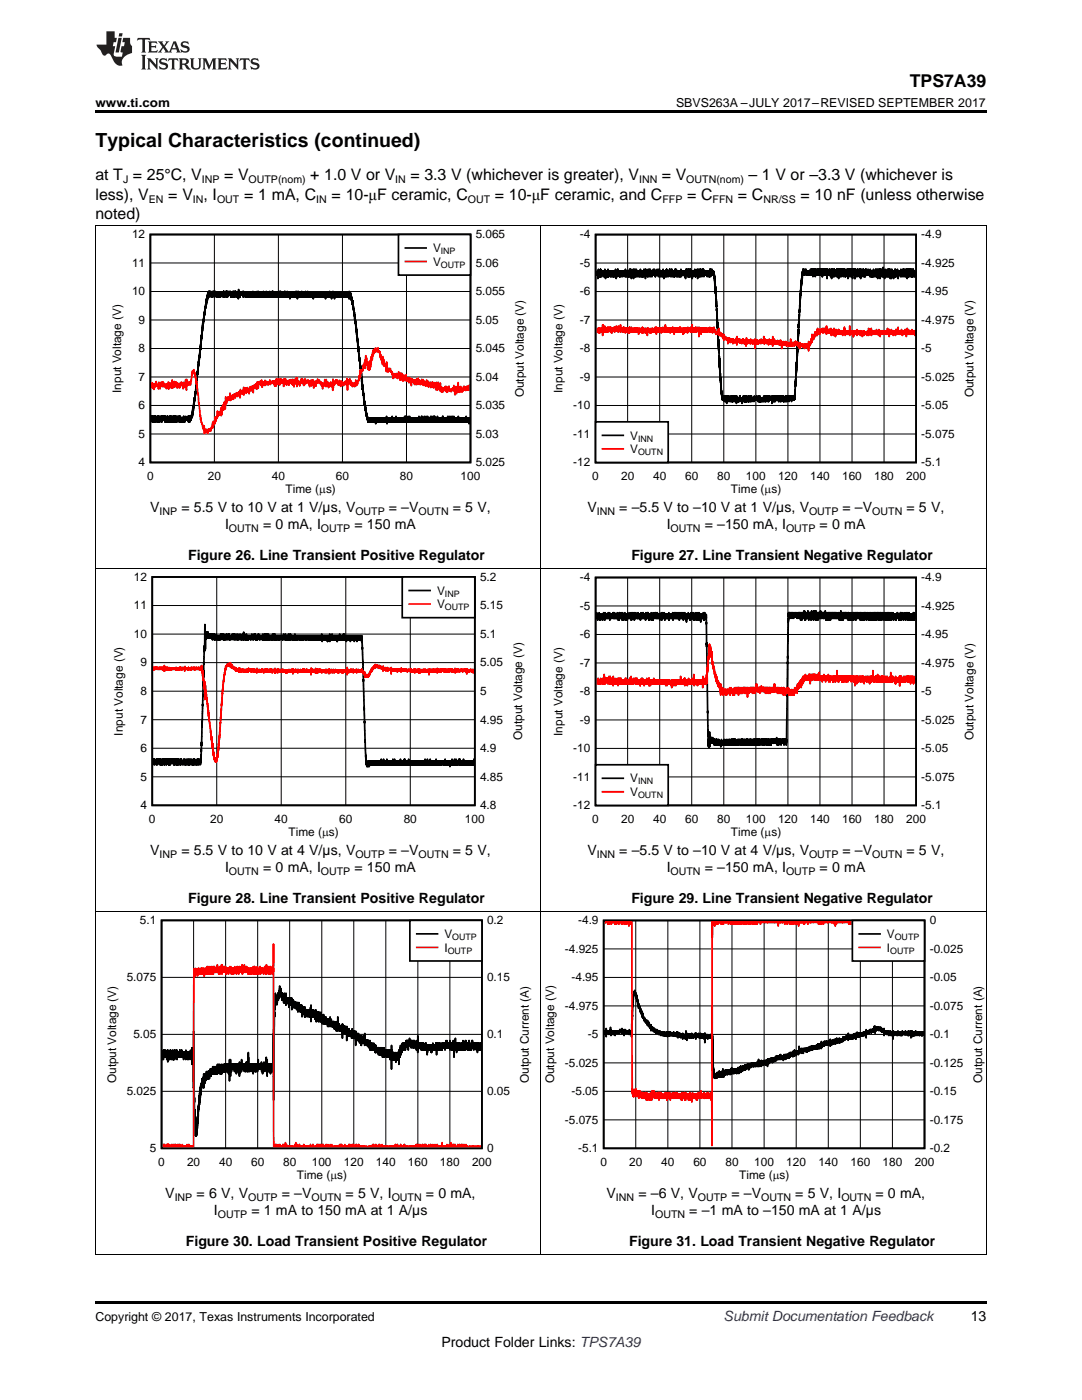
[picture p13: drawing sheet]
<svg xmlns="http://www.w3.org/2000/svg" width="216mm" height="279mm" viewBox="0 0 216 279" stroke-linecap="round" stroke-linejoin="round" font-family="sans-serif">
<defs><g id="words">
<text font-size="3.9" x="19" y="29.3">Typical Characteristics (continued)</text>
<text font-size="3.5" x="181.5" y="17.3">TPS7A39</text>
<g font-size="3.2">
<text x="19" y="36">at T = 25°C, V</text>
<text x="44.7" y="36">= V</text>
<text x="61.9" y="36">+ 1.0 V or V</text>
<text x="81.9" y="36">= 3.3 V (whichever is greater), V</text>
<text x="132.1" y="36">= V</text>
<text x="149.4" y="36">– 1 V or –3.3 V (whichever is</text>
<text x="19" y="39.9">less), V</text>
<text x="33.6" y="39.9">= V , I</text>
<text x="48.7" y="39.9">= 1 mA, C</text>
<text x="66.2" y="39.9">= 10-μF ceramic, C</text>
<text x="98.7" y="39.9">= 10-μF ceramic, and C</text>
<text x="137.1" y="39.9">= C</text>
<text x="147.2" y="39.9">= C</text>
<text x="159.7" y="39.9">= 10 nF (unless otherwise</text>
<text x="19" y="43.7">noted)</text>
</g>
<g font-size="2.8">
<text x="30" y="102.2">V</text>
<text x="36.2" y="102.2">= 5.5 V to 10 V at 1 V/µs, V</text>
<text x="44.9" y="105.6">I</text>
<text x="52.5" y="105.6">= 0 mA, I</text>
<text x="70.7" y="105.6">= 150 mA</text>
<text x="77.6" y="102.2">= –V</text>
<text x="90.3" y="102.2">= 5 V,</text>
<text x="117.2" y="102.2">V</text>
<text x="123.6" y="102.2">= –5.5 V to –10 V at 1 V/µs, V</text>
<text x="133" y="105.6">I</text>
<text x="140.6" y="105.6">= –150 mA, I</text>
<text x="163.5" y="105.6">= 0 mA</text>
<text x="168.1" y="102.2">= –V</text>
<text x="180.9" y="102.2">= 5 V,</text>
<text x="37.5" y="111.7">Figure 26. Line Transient Positive Regulator</text>
<text x="126" y="111.7">Figure 27. Line Transient Negative Regulator</text>
<text x="30" y="170.7">V</text>
<text x="36.2" y="170.7">= 5.5 V to 10 V at 4 V/µs, V</text>
<text x="77.6" y="170.7">= –V</text>
<text x="90.3" y="170.7">= 5 V,</text>
<text x="117.2" y="170.7">V</text>
<text x="123.6" y="170.7">= –5.5 V to –10 V at 4 V/µs, V</text>
<text x="168.1" y="170.7">= –V</text>
<text x="180.9" y="170.7">= 5 V,</text>
<text x="44.9" y="174">I</text>
<text x="52.5" y="174">= 0 mA, I</text>
<text x="70.7" y="174">= 150 mA</text>
<text x="133" y="174">I</text>
<text x="140.6" y="174">= –150 mA, I</text>
<text x="163.5" y="174">= 0 mA</text>
<text x="37.5" y="180.1">Figure 28. Line Transient Positive Regulator</text>
<text x="126" y="180.1">Figure 29. Line Transient Negative Regulator</text>
<text x="33" y="239.1">V</text>
<text x="39.2" y="239.1">= 6 V, V</text>
<text x="56.2" y="239.1">= –V</text>
<text x="69" y="239.1">= 5 V, I</text>
<text x="85" y="239.1">= 0 mA,</text>
<text x="121" y="239.1">V</text>
<text x="127.4" y="239.1">= –6 V, V</text>
<text x="145.9" y="239.1">= –V</text>
<text x="158.7" y="239.1">= 5 V, I</text>
<text x="174.7" y="239.1">= 0 mA,</text>
<text x="42.7" y="242.5">I</text>
<text x="50.2" y="242.5">= 1 mA to 150 mA at 1 A/µs</text>
<text x="130" y="242.5">I</text>
<text x="137.5" y="242.5">= –1 mA to –150 mA at 1 A/µs</text>
<text x="37.1" y="248.6">Figure 30. Load Transient Positive Regulator</text>
<text x="125.5" y="248.6">Figure 31. Load Transient Negative Regulator</text>
<text x="193.7" y="263.6">13</text>
<text x="88.1" y="268.9">Product Folder Links: TPS7A39</text>
</g>
<text font-size="2.8" fill="#0000c8" x="144.4" y="263.6">Submit Documentation Feedback</text>
<g font-size="2.5">
<text x="19" y="21.4">www.ti.com</text>
<text x="134.9" y="21.4">SBVS263A –JULY 2017–REVISED SEPTEMBER 2017</text>
<text x="19" y="263.6">Copyright © 2017, Texas Instruments Incorporated</text>
</g>
<g font-size="2.4">
<text x="26.3" y="47.6">12</text>
<text x="94.9" y="47.6">5.065</text>
<text x="115.7" y="47.6">-4</text>
<text x="183.8" y="47.6">-4.9</text>
<text x="26.3" y="53.3">11</text>
<text x="86.4" y="50.3">V</text>
<text x="86.4" y="53">V</text>
<text x="94.9" y="53.3">5.06</text>
<text x="115.7" y="53.3">-5</text>
<text x="183.8" y="53.3">-4.925</text>
<text x="26.3" y="58.9">10</text>
<text x="94.9" y="58.9">5.055</text>
<text x="115.7" y="59">-6</text>
<text x="183.8" y="59">-4.95</text>
<text x="27.6" y="64.6">9</text>
<text x="94.9" y="64.6">5.05</text>
<text x="115.7" y="64.6">-7</text>
<text x="183.8" y="64.6">-4.975</text>
<text x="27.6" y="70.3">8</text>
<text x="94.9" y="70.3">5.045</text>
<text x="115.7" y="70.3">-8</text>
<text x="183.8" y="70.3">-5</text>
<text x="27.6" y="76">7</text>
<text x="94.9" y="76">5.04</text>
<text x="115.7" y="76">-9</text>
<text x="183.8" y="76">-5.025</text>
<text x="24.2" y="78.4" transform="rotate(-90 24.2 78.4)">Input Voltage (V)</text>
<text x="27.6" y="81.7">6</text>
<text x="94.9" y="81.7">5.035</text>
<text x="104.6" y="79.3" transform="rotate(-90 104.6 79.3)">Output Voltage (V)</text>
<text x="112.2" y="78.4" transform="rotate(-90 112.2 78.4)">Input Voltage (V)</text>
<text x="114.4" y="81.7">-10</text>
<text x="183.8" y="81.7">-5.05</text>
<text x="194.3" y="79.3" transform="rotate(-90 194.3 79.3)">Output Voltage (V)</text>
<text x="27.6" y="87.4">5</text>
<text x="94.9" y="87.4">5.03</text>
<text x="114.4" y="87.4">-11</text>
<text x="125.7" y="87.7">V</text>
<text x="183.8" y="87.4">-5.075</text>
<text x="27.6" y="93.1">4</text>
<text x="29.4" y="95.8">0</text>
<text x="41.5" y="95.8">20</text>
<text x="54.2" y="95.8">40</text>
<text x="67" y="95.8">60</text>
<text x="79.8" y="95.8">80</text>
<text x="91.9" y="95.8">100</text>
<text x="94.9" y="93.1">5.025</text>
<text x="114.4" y="93.1">-12</text>
<text x="118.2" y="95.8">0</text>
<text x="123.9" y="95.8">20</text>
<text x="125.7" y="90.4">V</text>
<text x="130.3" y="95.8">40</text>
<text x="136.7" y="95.8">60</text>
<text x="143.1" y="95.8">80</text>
<text x="148.8" y="95.8">100</text>
<text x="155.2" y="95.8">120</text>
<text x="161.6" y="95.8">140</text>
<text x="168" y="95.8">160</text>
<text x="174.4" y="95.8">180</text>
<text x="180.8" y="95.8">200</text>
<text x="183.8" y="93.1">-5.1</text>
<text x="57" y="98.5">Time (Ps)</text>
<text x="145.8" y="98.5">Time (Ps)</text>
<text x="26.7" y="115.9">12</text>
<text x="87.2" y="118.7">V</text>
<text x="95.8" y="115.9">5.2</text>
<text x="115.7" y="116">-4</text>
<text x="183.8" y="116">-4.9</text>
<text x="26.7" y="121.6">11</text>
<text x="87.2" y="121.4">V</text>
<text x="95.8" y="121.6">5.15</text>
<text x="115.7" y="121.7">-5</text>
<text x="183.8" y="121.7">-4.925</text>
<text x="26.7" y="127.3">10</text>
<text x="95.8" y="127.3">5.1</text>
<text x="115.7" y="127.4">-6</text>
<text x="183.8" y="127.4">-4.95</text>
<text x="28" y="133">9</text>
<text x="95.8" y="133">5.05</text>
<text x="115.7" y="133.1">-7</text>
<text x="183.8" y="133.1">-4.975</text>
<text x="28" y="138.7">8</text>
<text x="95.8" y="138.7">5</text>
<text x="115.7" y="138.8">-8</text>
<text x="183.8" y="138.8">-5</text>
<text x="24.5" y="146.8" transform="rotate(-90 24.5 146.8)">Input Voltage (V)</text>
<text x="28" y="144.4">7</text>
<text x="95.8" y="144.4">4.95</text>
<text x="104.2" y="147.7" transform="rotate(-90 104.2 147.7)">Output Voltage (V)</text>
<text x="112.2" y="146.8" transform="rotate(-90 112.2 146.8)">Input Voltage (V)</text>
<text x="115.7" y="144.5">-9</text>
<text x="183.8" y="144.5">-5.025</text>
<text x="194.3" y="147.8" transform="rotate(-90 194.3 147.8)">Output Voltage (V)</text>
<text x="28" y="155.8">5</text>
<text x="28" y="150.1">6</text>
<text x="95.8" y="155.8">4.85</text>
<text x="95.8" y="150.1">4.9</text>
<text x="114.4" y="155.8">-11</text>
<text x="114.4" y="150.1">-10</text>
<text x="183.8" y="155.8">-5.075</text>
<text x="183.8" y="150.1">-5.05</text>
<text x="28" y="161.5">4</text>
<text x="95.8" y="161.5">4.8</text>
<text x="114.4" y="161.5">-12</text>
<text x="125.7" y="156.2">V</text>
<text x="125.7" y="158.9">V</text>
<text x="183.8" y="161.5">-5.1</text>
<text x="29.7" y="164.2">0</text>
<text x="41.9" y="164.2">20</text>
<text x="54.8" y="164.2">40</text>
<text x="57.6" y="166.9">Time (Ps)</text>
<text x="67.7" y="164.2">60</text>
<text x="80.5" y="164.2">80</text>
<text x="92.8" y="164.2">100</text>
<text x="118.2" y="164.2">0</text>
<text x="123.9" y="164.2">20</text>
<text x="130.3" y="164.2">40</text>
<text x="136.7" y="164.2">60</text>
<text x="143.1" y="164.2">80</text>
<text x="145.8" y="166.9">Time (Ps)</text>
<text x="148.8" y="164.2">100</text>
<text x="155.2" y="164.2">120</text>
<text x="161.6" y="164.2">140</text>
<text x="168" y="164.2">160</text>
<text x="174.4" y="164.2">180</text>
<text x="180.8" y="164.2">200</text>
<text x="27.9" y="184.4">5.1</text>
<text x="97.2" y="184.4">0.2</text>
<text x="115.4" y="184.5">-4.9</text>
<text x="185.5" y="184.5">0</text>
<text x="88.7" y="187.2">V</text>
<text x="88.7" y="189.9">I</text>
<text x="112.7" y="190.1">-4.925</text>
<text x="177" y="187.2">V</text>
<text x="177" y="189.9">I</text>
<text x="185.5" y="190.1">-0.025</text>
<text x="25.3" y="195.8">5.075</text>
<text x="97.2" y="195.8">0.15</text>
<text x="114" y="195.8">-4.95</text>
<text x="185.5" y="195.8">-0.05</text>
<text x="112.7" y="201.5">-4.975</text>
<text x="185.5" y="201.5">-0.075</text>
<text x="26.6" y="207.2">5.05</text>
<text x="97.2" y="207.2">0.1</text>
<text x="117.3" y="207.2">-5</text>
<text x="185.5" y="207.2">-0.1</text>
<text x="112.7" y="212.9">-5.025</text>
<text x="185.5" y="212.9">-0.125</text>
<text x="23.2" y="216.2" transform="rotate(-90 23.2 216.2)">Output Voltage (V)</text>
<text x="25.3" y="218.6">5.025</text>
<text x="97.2" y="218.6">0.05</text>
<text x="105.5" y="216.1" transform="rotate(-90 105.5 216.1)">Output Current (A)</text>
<text x="110.6" y="216.2" transform="rotate(-90 110.6 216.2)">Output Voltage (V)</text>
<text x="114" y="218.6">-5.05</text>
<text x="185.5" y="218.6">-0.15</text>
<text x="196" y="216.1" transform="rotate(-90 196 216.1)">Output Current (A)</text>
<text x="112.7" y="224.3">-5.075</text>
<text x="185.5" y="224.3">-0.175</text>
<text x="29.9" y="230">5</text>
<text x="31.6" y="232.6">0</text>
<text x="37.3" y="232.6">20</text>
<text x="43.7" y="232.6">40</text>
<text x="50.1" y="232.6">60</text>
<text x="56.5" y="232.6">80</text>
<text x="62.2" y="232.6">100</text>
<text x="68.6" y="232.6">120</text>
<text x="75" y="232.6">140</text>
<text x="81.4" y="232.6">160</text>
<text x="87.8" y="232.6">180</text>
<text x="94.2" y="232.6">200</text>
<text x="97.2" y="230">0</text>
<text x="115.4" y="230">-5.1</text>
<text x="119.8" y="232.6">0</text>
<text x="125.5" y="232.6">20</text>
<text x="131.9" y="232.6">40</text>
<text x="138.3" y="232.6">60</text>
<text x="144.8" y="232.6">80</text>
<text x="150.5" y="232.6">100</text>
<text x="156.9" y="232.6">120</text>
<text x="163.3" y="232.6">140</text>
<text x="169.7" y="232.6">160</text>
<text x="176.1" y="232.6">180</text>
<text x="182.5" y="232.6">200</text>
<text x="185.5" y="230">-0.2</text>
<text x="59.2" y="235.3">Time (Ps)</text>
<text x="147.5" y="235.3">Time (Ps)</text>
</g>
<g font-size="2.1">
<text x="24.6" y="36.6">J</text>
<text x="29.7" y="40.5">EN</text>
<text x="38.5" y="40.5">IN</text>
<text x="40.3" y="36.6">INP</text>
<text x="43.3" y="40.5">OUT</text>
<text x="49.6" y="36.6">OUTP(nom)</text>
<text x="63.1" y="40.5">IN</text>
<text x="78.9" y="36.6">IN</text>
<text x="93.3" y="40.5">OUT</text>
<text x="127.5" y="36.6">INN</text>
<text x="132.2" y="40.5">FFP</text>
<text x="136.9" y="36.6">OUTN(nom)</text>
<text x="142.2" y="40.5">FFN</text>
<text x="152.3" y="40.5">NR/SS</text>
<text x="31.8" y="102.8">INP</text>
<text x="45.7" y="106.2">OUTN</text>
<text x="64" y="106.2">OUTP</text>
<text x="70.9" y="102.8">OUTP</text>
<text x="83.5" y="102.8">OUTN</text>
<text x="119.1" y="102.8">INN</text>
<text x="133.8" y="106.2">OUTN</text>
<text x="156.8" y="106.2">OUTP</text>
<text x="161.4" y="102.8">OUTP</text>
<text x="174.1" y="102.8">OUTN</text>
<text x="31.8" y="171.2">INP</text>
<text x="70.9" y="171.2">OUTP</text>
<text x="83.5" y="171.2">OUTN</text>
<text x="119.1" y="171.2">INN</text>
<text x="161.4" y="171.2">OUTP</text>
<text x="174.1" y="171.2">OUTN</text>
<text x="45.7" y="174.6">OUTN</text>
<text x="64" y="174.6">OUTP</text>
<text x="133.8" y="174.6">OUTN</text>
<text x="156.8" y="174.6">OUTP</text>
<text x="34.9" y="239.7">INP</text>
<text x="49.5" y="239.7">OUTP</text>
<text x="62.2" y="239.7">OUTN</text>
<text x="78.2" y="239.7">OUTN</text>
<text x="122.9" y="239.7">INN</text>
<text x="139.2" y="239.7">OUTP</text>
<text x="151.9" y="239.7">OUTN</text>
<text x="167.9" y="239.7">OUTN</text>
<text x="43.5" y="243">OUTP</text>
<text x="130.7" y="243">OUTN</text>
</g>
<g font-size="1.8">
<text x="88" y="50.7">INP</text>
<text x="88" y="53.4">OUTP</text>
<text x="127.3" y="88.1">INN</text>
<text x="127.3" y="90.8">OUTN</text>
<text x="88.8" y="119.1">INP</text>
<text x="88.8" y="121.8">OUTP</text>
<text x="127.3" y="156.6">INN</text>
<text x="127.3" y="159.3">OUTN</text>
<text x="89.3" y="190.3">OUTP</text>
<text x="90.2" y="187.6">OUTP</text>
<text x="177.6" y="190.3">OUTP</text>
<text x="178.6" y="187.6">OUTP</text>
</g>
</g></defs>
<path d="M19 259.7h177.8v.5h-177.8z" fill="#000"/>
<path d="M19.1 181.9v68.4M107.9 181.9v68.4M196.8 181.9v68.4M19 250.3h177.8" fill="none" stroke="#000" stroke-width=".2"/>
<path d="M20.9 182.8h85.1v53.1h-85.1z" fill-rule="evenodd" fill="#fff"/>
<path d="M32.2 183.7h64v45.5h-64zM96 209.6v-1.4v1.4l-.1-1.4v1.4v-1v1v-1v1v-1l-.1 1v-1v1v-1v1l-.1-1v1v-1l-.1 1v-1v1v-1.4l-.1 .9-.1-.9v1.4v-1l-.1 1v-1v1.5l-.1-1.9-.1 1.4-.1-1.4v.9l-.1-.9v.9v-.9v.9l-.1-.5v.5l-.1-.5v.5v-.9l-.1 .9v-.9l-.1 1.4v-1.4l-.1 .9-.1-.9v.9v-1.4v1.4l-.1-1.4-.1 1.9-.1-1v.5l-.1-.5v1l-.1-1.4v1.4v-1l-.1 1-.1-1.9-.1 1.9v-1.4v1.4l-.1-1.4v1.4v-1.4l-.1 1.4-.1-1.4v.9v-.9v.9v-.9l-.1 .9-.1-.9v.9v-.9v.9v-1.4l-.1 1.9v-1.9l-.1 1.4-.1-.9v.9v-.5v.5v-.5l-.1 .5v-.5v1l-.1-1v1l-.1-1.9-.1 1.9v-1l-.1 1v-1.4l-.1 1.4-.1-1.4-.1 1.4v-1v1v-1v1v-1l-.1 1-.1-1.4-.1 1.4v-1.4v1.4v-1.4l-.2 1.4-.1-1.4v1.4v-1v1l-.2-1v1.5l-.1-1.9v.9v-.5l-.1 .5v-.9v1.4v-1.4v1.4v-2.4v1.9l-.1-.9-.1 1.4-.1-1.4v2.3v-2.8v3.3v-2.8l-.1 1.4-.1-1.9v1.4l-.1-.9v.9l-.1-.9v1.4l-.1-1.4v.9v-.9l-.1 .9-.1-.9v.9l-.1-.9v1.4v-1.9v1.4l-.1-.9-.1 .9v-.9l-.1 .9-.1-.9v.9v-.5v.5l-.1-.5v.5l-.1-.9v.9v-1.4l-.1 1.4-.1-1.4v1.4v-.9l-.1 .9-.1-.9v1.4v-1.4l-.1 .9v-.9v.9v-.9v.9v-.9v.9l-.1-.9v.9l-.1-.9-.1 .9v-.9l-.1 .9v-.9l-.1 1.4v-1.4v1.4l-.1-1v.5v-.5v.5l-.1-.5v.5v-.5v1v-1v.5l-.1-.5v.5l-.1-.5v.5v-.9v1.4l-.1-1.4v1.4v-1v1l-.1-1v1l-.1-1.4v1.4l-.2-1.4-.1 1.4v-1.4l-.1 2.3v-2.3l-.1 1.4v-1.4l-.1 1.4v-1v1v-1l-.1 1v-1v1l-.1-1v1v-1l-.1 1v-1v1l-.1-1v1v-1l-.1 1v-1.4v1.4l-.1-1v1v-1v1l-.1-1v1v-1v1l-.1-1v1.5v-1.5v1l-.1-1v1l-.1-1v1v-1l-.1 1v-1v1l-.1-1v1v-1l-.1 1v-1v1v-1v1v-1l-.1 1-.1-1v1v-1v1v-1v1v-1l-.1 1v-1v1.5l-.1-1.5v1.9v-1.9v1.5v-1.5l-.1 1-.1-1.4-.1 1.4v-1l-.1 1v-1l-.1 1v-1v1l-.1-1v1l-.1-1.4v1.4v-1l-.1 1v-1.4v1.4l-.1-1.4-.1 .9v-.9v.9l-.1-.9v.9l-.1-.5v1v-1.4v.4l-.1-.4v.4v-.4l-.1 .9v-.9v.9v-.9v.9l-.1-.9v.9v-.9v.9v-.9v.9l-.1-.9-.1 .9v-.9v.9v-.9v1.4l-.1-2.9v3.4l-.1-1.9v.9l-.1-.9v.9l-.1-1.4v1.9v-1.4l-.1 .9v-.9v.9l-.1-.9v.9v-.9v.9v-.9v.4v-.4v.4l-.1-.4v.4v-.4l-.1 .4v-.9l-.1 1.4v-1.4v1.4l-.2-1.4v1.4v-1.4l-.1 1.4-.1-1.4-.1 1.4v-1.4l-.1 1.4v-1.4l-.1 .9v-.9v.9v-.9l-.1 .9-.1-.9v.9v-1.4v1.4l-.1-.9v.9v-.4v.4v-.4v.4l-.1-.4v1.4v-1.9l-.1 1.4-.1-1.4v.9l-.1-.9v.9v-.9v.9l-.1-.9v.9l-.1-.9-.1 1.4v-.9v1.4v-1.4l-.1 .9v-.9l-.1 .9v-.9v.4l-.1-.4v.9l-.1-.9v1.4v-1l-.1 1v-1v.5v-.5v.5v-.5v.5l-.1-.5v.5v-.9l-.1 1.9v-1l-.2 1v-1v1.4l-.1-1.9-.1 2.4v-1.4v1.4v-.9l-.1 .9-.1-.9v.9v-1.4v2.8v-2.8l-.1 1.9v-1.4l-.1 1.4-.1-1.4v1.4v-1.4l-.1 1.4v-1v1l-.1-1v1v-1l-.1 1.4v-1.4v1.4l-.1-1.8-.1 1.4v-1l-.1 1v-1v1l-.1-1v1v-1.4l-.1 .9v-.5l-.1 .5v-.9v1.4v-1.4v1.4l-.1-1.4v.9l-.1-.5v1v-1v1v-1v1l-.1-2.9v4.8l-.1-3.8v1.4l-.1-1.4v1.4l-.1-1.4v1.9v-1.9l-.1 1.4v-.9v.9v-.9v.4v-.4l-.1 .4v-.4l-.1 .4v-.9v1.4l-.1-1.4v1.4v-1.4l-.1 1.4v-1.4v1.4l-.1-1.4v1.4l-.1-1.4v.9v-.9v.9l-.1-.9v.9v-.9v.9l-.1-.9-.1 .9v-.9v.9v-.9v1.4l-.1-1.9-.1 1.4v-.9l-.1 .9v-.9l-.1 1.4-.1-1.9v1.9v-1.9l-.1 1.4v-1.4l-.1 1.4v-1.4v1.4l-.1-1.4-.1 1.4-.1-1.4v1.4v-.9l-.1 .9v-1.4v1l-.1-1-.1 1v-1v1.4v-1.4v1v-1v1l-.1-1v1v-1v1l-.1-1v1v-1v.5l-.1-.5v.5v-.5v.5v-.5v.5v-.5l-.1 .5v-1l-.1 1.5-.1-1.5v1.5l-.1-1.5v1v-1l-.1 1v-1v1l-.1-1v1v-1.4v1.4l-.1-1v1v-1v.5v-.5v.5l-.2-.5v.5v-.5v1v-1l-.1 1v-1.4v1.4l-.1-1.4-.1 1.4-.1-1.4v.9l-.1-1.4v1.9v-1.4l-.1 .9-.1-1.4v1.4l-.1-1.4v.9v-.9v.9l-.1-.9v.9v-.9v.9v-.9v.9v-.9l-.1 .9v-.9v.9v-.9l-.1 .9v-.9v.9v-.9l-.1 .9v-.9v.5v-.5v.5v-.5v.5l-.1-.5v.5v-.5v.5v-.5l-.1 .5v-.5v.5v-.5l-.1 .5v-.5v.5v-2v2.4v-1.9l-.1 1.5v-1l-.1 1v-.5v-1l-.2 1.5v-1l-.1 1v-1v.5v-.5l-.1 .5v-.5v1l-.1-1v1v-1v1.4v-1.9l-.1 1.5v-1.5l-.1 1.5v-1.5v1v-1l-.1 1v-1v1.5l-.1-1.5v1v-1v1v-1l-.1 1-.1-1.5v1v-.5v.5v-.5v.5v-.5v.5v-.5l-.1 .5v-.5l-.1 .5v-.5v.5v-1v1.5l-.1-1.5v1.5v-1l-.1 1v-1l-.1 .5v-1v1.5v-1.9v2.8v-2.4l-.1 1v-1v1l-.1-1v1l-.1-1.4v1.4l-.1-1.4v1.4v-1.4l-.1 1.4v-1.4l-.1 1.4v-1.4l-.1 1.4v-1.9l-.1 1.9-.1-1.4v.9l-.1-.9v.9v-.9v.9l-.1-.9v.9v-.5v.5v-.5v.5l-.1-.5v.5l-.1-.9v.9l-.1-1.4v1.4v-.9l-.2 .9v-1.4v.9l-.1-.9-.1 .9v-.9v1.9v-2.4v2.9v-2.4l-.1 .9-.1-.9-.1 .9v-1.4l-.1 1.4v-1.4v1.4l-.1-1.4v1.4v-1.4l-.1 1.4v-1.4v1l-.1-1v1l-.1-1v1v-1.4l-.1 2.8v-2.8v1.4v-1v.5v-.5v.5v-.5v.5l-.1-.5v.5v-.5v.5v-.5v.5l-.1-.5v.5l-.1-.5v.5v-.5v.5v-.5v1v-1v1l-.1-1v1v-1v1l-.2-1v1v-1.4v.9l-.1-.9v.9l-.1-.9-.1 .9v-1.4v1.4v-2.4v2.9l-.1-1.4v.9v-.5l-.1 .5-.1-1.4v1.9v-1.4l-.1 .9v-.9v.9v-.9v.9l-.1-.9v.9l-.1-1.4-.1 1.4-.1-1.4v.9v-.9v.9v-.9v.9l-.1-.9v.9v-.9v.9v-.4l-.1 .4v-.9l-.1 .9v-.9v.9v-.9v.9l-.1-.9v.9v-.9v.9l-.1-1.4-.1 1.4-.1-1.4v1.4v-1.9v1.9l-.1-1.4-.1 1.4v-1.4l-.1 1.4v-.9l-.1 .9v-1.4l-.1 1.4-.1-1.4v1v-1v1v-1l-.1 1v-1v1l-.1-1v1l-.1-1.5v1.5l-.1-1.5-.1 1.5v-1.5v1.5v-1.5v1.5l-.1-1.5-.1 1.5v-1.9v1.4v-1l-.1 1v-1l-.2 1v-1v1.5v-1.5l-.1 1v-1.4l-.1 .9-.1-1.4-.1 1.9v-1.4l-.1 1.4v-1.4v.9l-.1-.9v.9v-1.4l-.1 1.9v-1.9l-.1 1.9v-1.4l-.1 .9v-1.4l-.1 1.4-.1-1.4v1.9l-.1-1.9v1.9l-.1-2.4v1.4l-.1-.9-.1 1.4v-1.4v.9v-.9v.9v-.9v.9l-.1-.9v.9v-.9l-.1 .9v-.9v.9v-1.4v1.4l-.1-.9v.5v-.5v.5l-.1-.5v.5v-.5v.9v-1.4l-.1 1.4v-1.4v1.4l-.1-1.4v1.4v-1.4v1l-.1-1v1.9v-2.8v3.3l-.1-2.9v1.9l-.1-1.4v1l-.1-1-.1 1.4v-1.4v1.4v-1.4l-.1 1v-1v1v-.5l-.1 .5v-1v1l-.1-1v1.4v-1.4v1l-.1-1v1v-1v1v-1v1v-1l-.1 1v-1v1v-1v.5v-.5v.5v-.5l-.1 .5v-.5v1v-1l-.1 1.4-.1-1.9-.1 1.9v-1.9v1.9v-1.9v1l-.1-1v1l-.1-1v1v-1v1.5l-.1-1.5v1l-.1-1v1v-1l-.1 1v-1v1.9l-.1-2.3-.1 1.4v-1.4v.9v-.5v.5l-.1-.5v.5l-.1-.9v1.4l-.1-1.4-.1 .9v-1.4l-.1 1.4v-.9v.9v-.9v.9v-.9l-.1 .9v-1.4v1.9l-.1-1.9-.1 1.4v-1.4v.9v-.4l-.1 .4v-.9v1.4l-.1-1.4v.9v-.9v.9l-.1-.9v.9v-.9v.9l-.1-.9v.9v-.9v.9v-.9v.9v-.9l-.1 .9v-.9v.9v-.9v.9v-.9v.9v-.9v.9l-.1-.9-.1 .9v-.9v.9v-.9v.9v-.9v.9l-.1-1.4v1.4l-.1-1.4v1v-.5v.5v-.5v.5v-.5l-.1 .5-.1-.5v1.4v-2.4v1.5l-.1-1.5v1.5l-.1-1.5v1.5l-.1-1.5v1l-.1-1v1v-1l-.1 1v-1v1.5v-1.5l-.1 1.9v-1.9v1.5v-1.5v1l-.1-1v1v-1v1v-1v1l-.1-1v1l-.1-1v1v-1v1v-1l-.1 1v-1v1l-.1-1v1v-1v1v-1.4v1.9v-2.4v2.4l-.1-1.5v1v-1l-.2 1v-1.4l-.1 1.4v-1.9v1.9v-1.4v1.4v-1.4l-.1 1.4-.1-1.4-.1 .9v-.9v.9l-.1-1.4v1.4v-1.4v.9l-.1-.9v.9l-.2-1.8v1.4l-.1-1.4-.1 1.4v-1.9v1.9l-.1-1-.1 1.4v-.9l-.1 1.4v-1.4l-.2 1.9-.1-1v1.5l-.1-1.9v1.4v-1.4v.9v-.5l-.1 .5-.1-1.4v2.8v-1.9l-.1 1.9v-.9l-.1 10.4-.1-6.6v8v-6.6v14.2v-13.3l-.1 7.2v-1v1v-1l-.2 1v-1v1.4l-.2-1.4v1.4l-.1-1.4v1.9l-.1-1.9v1.4v-1.4v1.4l-.1-1.4-.1 1.4v-1.4v1l-.1-1-.1 1.4v-1.4v1v-1v1l-.1-1v1v-1v1v-1l-.1 1v-1.9v3.3v-2.4v1v-1l-.1 1-.1-2.4v2.8v-1.4v1v-1v1v-1v1v-1l-.1 1v-1v1v-1v1v-1l-.1 1v-1v1v-1v1v-1l-.1 1-.1-1v1v-1v1.4v-1.9l-.1 1.9v-1.4v1l-.1-1-.1 1v-1v1.9v-1.9v1v-1v1l-.1-1-.1 1.4v-1.4v1.4v-1.9v1.5v-1l-.1 1v-1v1v-1v1l-.1-1v1v-1v1v-1l-.1 1v-1v1v-1v1l-.1-1v1v-1v1v-1v1v-1v1l-.1-1v1l-.1-1v1v-1v1l-.1-1.9v1.9l-.1-1v1.4v-1.4v1l-.1-1v1v-1v1v-1v1l-.1-1v1v-1l-.1 1.4v-1.4v1.4l-.1-1.4v1.4v-1.4v1l-.1-1v1v-1v1l-.1-1v1.4v-1.4l-.1 1.4-.1-1.4v1.4l-.1-1.4v1.9v-1.9v1.4l-.1-1.4v1l-.1-1v1l-.1-1-.1 1v-1v1.4v-1.4v1v-1l-.1 1v-1l-.1 1v-1l-.1 1.4v-1.4v1.4l-.1-1.4-.1 1.4v-2.8v2.8v-3.7l-.2 3.7-.1-1.9v1.9v-1.4v1v-1v1l-.1-1v1l-.1-1.5v1.9v-1.4l-.1 1.4v-1.4l-.1 1.4v-1.4v1l-.1-1v1v-1l-.1 1.4v-1.4v1v-1v1v-1v1l-.1-1v1v-1v1v-1v1l-.1-1v1v-1v1v-1v1l-.1-1v1v-1l-.1 1v-1v1v-1v1v-1v1v-1l-.1 1v-1v1v-1.9v2.3v-1.4l-.1 1.4v-1.4v1.4v-.9l-.1 .5v-1l-.1 1.4v-1.4l-.1 1.9v-2.4v2.9l-.1-2.4v1.4l-.1-1.4-.1 1.4v-1.4v1.4l-.1-1.4v1.4v-1.4v1l-.1-1-.1 1.9-.1-1.9-.1 1.4v-1.4v1.4l-.1-1.4v1.4l-.1-1.4v1.4l-.1-1.4v1v-.5v.5v-.5l-.1 .5v-1v1l-.1-1v1v-1v1v-1v1v-1v1l-.1-1v1v-1v1l-.1-1v1v-1v1v-1l-.1 1v-1v1v-1v1.4v-1.4v1v-1v1l-.1-1-.1 1v-1v2.4v-3.3l-.1 2.3v-1.4v1l-.1-1v1.4v-2.3v4.2v-3.3v1.4l-.2-1.4v1.9v-1.9v1.4l-.1-1.4v1.4l-.1-1.4-.2 1.4v-1.4v1.4v-1.4l-.1 1.4v-.9v.9l-.1-.9v.9v-1.4v1.4l-.1-1.4-.1 1.4v-1.4v1.4v-1.4l-.1 1.4v-1.4v1.4v-1.4l-.1 1.4v-.9v.9v-.9l-.1 .9v-.9v.9v-.9v.9l-.1-.9v.9l-.1-1.4v1.9l-.1-1.9-.1 1.9v-1.4l-.1 1.4-.1-1.4v.9l-.1-1.4v1.9l-.1-1.9v1.4l-.1-.9-.1 .9v-1.4l-.1 1.9v-1.9l-.1 1.9v-.9v.9v-.9l-.1 .9v-.9l-.1 .9v-1.4v.9l-.1-.9v.9v-.4v.9l-.1-1.4v1.4v-1.4v1.4v-1.4v1.4v-.9l-.1 .9v-.9v.9v-.9l-.1 .9-.1-.9v.9v-1.4l-.1 1.4v-1.4v1.4l-.1-1.4v1.4v-.9v.9v-.9v.9l-.1-.9v.9v-.9l-.1 .9-.1-.9v1.4v-1.4l-.1 1.4v-1.4l-.1 1.4v-1.4l-.1 1.9v-1.5l-.1 1.5-.1-1.5-.1 1.5v-1.5l-.1 1.5v-1v1l-.1-1v1v-1l-.1 1v-1v1v-1v1v-1.5v1.5l-.1-1-.1 1.4-.1-1.4v1.9l-.2-1.4v1.9v-2.4l-.1 2.9v-1.9v1.4l-.1-1.4v1.4l-.1-1.4v1.4v-1.4l-.2 1.9v-1l-.1 1.4v-1.4v1.4l-.1-.9v1.9v-1.4v1.9l-.1-1.9v1.9v-1v1.4l-.1-1.4v2.4v-1.9v1.4v-.9l-.6 7.5v-1.4v1.4l-.1-.9-.1 .9v-1.4v1.4v-1.4v1.4v-1.4l-.1 1v-1.9v.9l-.2-12.3-.1 2.4v-9.5v11.4v-7.1v1.4l-.1-1.9-.1 1.9-.1-1.4v1.4v-2.4v3.3v-1.9v1l-.1-1.4-.1 1.4-.1-1.9v1.4v-.9v.9l-.1-.9v.9v-.9v.9l-.1-.9-.1 .9v-.9v1.4v-1.4l-.1 .9v-.9v.9l-.1-.9v.9v-.9l-.1 1.4v-1.4v.9l-.1-.9v.9v-.9v.9l-.1-.9v.9v-.9l-.1 .9v-1.4v1.9l-.1-1.4v.9v-.9v.9v-.9v.9v-.9l-.1 .9v-.9v.9v-.9v.9v-.9l-.1 .9v-.9v.9v-.9l-.1 .9v-.9l-.1 1.4v-1.4v.9v-.9v.9v-.9l-.1 .9v-.9v.9l-.1-.9-.1 .9v-1.4v1.4l-.1-1.4v1.4v-1.4v1.4v-.9l-.1 .9v-.9v.9v-.9v.4v-.4v.4l-.1-.4-.1 .4v-.4v.9v-1.4v1.4l-.1-.9v.9v-.9v.9l-.1-.9v.9v-.9l-.1 .9v-.9v.4l-.1-.4v.9v-.9v.9v-.9l-.1 .9-.1-.9v1.4v-1.9v1.4v-1.4l-.1 1.4v-.9v.9v-.5l-.1 .5v-1.4v1.4v-.9l-.1 .9v-.9l-.1 .9v-.9v.9v-1.4l-.1 1.9v-1.9v1.4l-.1-.9v1.4l-.2-1.9v1.9l-.1-1.9-.2 1.9v-1.4v.9v-.9v.9l-.1-.9v.9v-.9v.9l-.1-.9v.9v-1.4v1.4v-1.4l-.1 1.9v-1.4l-.1 1.4-.1-1.4v.9v-.9v.9l-.1-.9v1.4v-1.4l-.1 1.4v-1.9v2.3v-2.3v1.4l-.1-.9v.9l-.1-.9v1.4v-1.4l-.1 .9-.1-1.4-.1 1.4-.1-1.4v1.4v-.9v.9l-.1-.9v.9l-.1-.9v.9v-1.4v1.4l-.1-1.4v1.9v-1.9l-.2 1.9v-1.4v.9v-.5" fill="none" stroke="#000" stroke-width=".34"/>
<path d="M32.2 195.1h64M38.6 183.7v45.5M45 183.7v45.5M51.4 183.7v45.5M57.8 183.7v45.5M64.2 183.7v45.5M70.6 183.7v45.5M77 183.7v45.5M83.4 183.7v45.5M89.8 183.7v45.5M32.2 217.8h64M32.2 206.4h64" fill="none" stroke="#000" stroke-width=".2"/>
<g fill="none" stroke="#f00" stroke-width=".34">
<path d="M32.4 228.4v.6zM32.4 229v-.2l.1 .2M32.5 229v-.2v.2M32.7 229v-.6l.1 .6M32.8 229v-.2v.2M32.9 229v-.2v.2M32.9 229v-.6v.6M33 228.8v.2zM33 229v-.2v.2M33.1 229v-.2v.2M33.1 229v-.2l.1 .2M33.2 228.8v.2z"/>
<path d="M33.2 229v-.2v.2M33.3 228.8v.2zM33.3 229v-.6v.6M33.4 229v-.6v.6M33.4 229v-.6l.1 .6M33.5 228.4v.6zM33.5 229v-.2v.2M33.5 229v-.2l.1 .2M33.6 229v-.2v.2M33.6 228.4v.6zM33.7 229v-.2v.2M33.7 229v-.6l.1 .6"/>
<path d="M33.8 229v-.2v.2M33.8 229v-.2l.1 .2M33.9 228.8v.2zM33.9 229v-.2v.2M34 229v-.2v.2M34.1 229v-.2v.2M34.2 228.4v.6zM34.2 229v-.2v.2M34.2 228.8v.2zM34.3 229v-.2v.2M34.4 229v-.2v.2M34.4 229v-.6v.6"/>
<path d="M34.5 229v-.2v.2M34.6 229v-.2v.2M34.6 228.8v.2zM34.7 229v-.2v.2M34.7 229v-.6v.6M34.8 229v-.2v.2M34.9 229v-.2v.2M34.9 229v-.6l.1 .6M35 229v-.2v.2M35.1 229v-.2v.2M35.2 228.8v.2zM35.2 229v-.2v.2"/>
<path d="M35.3 229v-.2v.2M35.4 228.4v.6zM35.4 229v-.2v.2M35.4 229v-.2l.1 .2M35.5 228.8v.2zM35.6 229v-.2v.2M35.7 228.8v.2zM35.7 229v-.6v.6M35.7 229v-.2v.2M35.8 229v-.6v.6M35.8 229v-.2v.2M35.8 228.8v.2z"/>
<path d="M35.9 229v-.2v.2M35.9 229v-.6v.6M36 229v-.2v.2M36.1 229v-.2v.2M36.2 229v-.2v.2M36.3 229v-.2v.2M36.4 229v-.2v.2M36.4 228.4v.6zM36.5 229v-.2v.2M36.6 229v-.2v.2M36.7 229v-.2v.2M36.8 229v-.2v.2"/>
<path d="M36.8 228.8v.2zM36.9 229v-.2v.2M37 228.8v.2zM37 229v-.2v.2M37.1 229v-.2v.2M37.1 228.8v.2zM37.2 229v-.2v.2M37.3 228.8v.2zM37.3 228.4v.6zM37.4 229v-.2v.2M37.4 228.8v.2zM37.5 228.8v.2z"/>
<path d="M37.5 229v-.2v.2M37.6 229v-.6v.6M37.6 229v-.2v.2M37.7 228.8v.2zM37.8 228.4v.6zM37.8 229v-.2v.2M37.9 229v-.2v.2M38 229v-.2v.2M38.1 229v-.2v.2M38.3 229v-.2v.2M38.4 229v-.2v.2M38.5 229v-.2v.2"/>
<path d="M38.6 229l.1-35.7 .2 1.5 .1-1.5 .1 1.1v-.7v.7v-.7v.7l.1-.7v.7v-.7v.7v-.7v.7v-.7l.1 .7v-.7l.1 1.1 .1-1.5 .1 .7 .1-.7v1.1l.1-1.1 .1 1.1 .1-1.1v1.1l.1-1.1v.7l.1-.7 .1 1.1v-.7l.1 .7v-1.1v.7l.1-.7 .1 1.1 .1-1.1 .1 1.5 .1-1.5 .1 1.1 .1-1.1 .1 1.1 .1-1.5v.8l.1-.8 .1 .8v-.8v1.1v-1.1v1.5v-1.1l.2 1.1v-1.5l.1 1.5v-1.1v.7l.1-.7v.7v-1.1l.1 1.5v-1.1l.1 1.1 .1-1.5v1.1l.1-1.1 .1 1.5v-1.5l.2 1.5v-1.5l.1 1.1 .1-1.1 .1 1.1v-.7v.7v-.7v.7v-.7l.1 .7v-.7v.7l.1-.7v.7v-.7v.7l.1-.7 .1 .7 .1-1.5v1.5v-.7l.1 .7v-.7v.7v-.7l.1 .7v-.7l.1 1.1v-1.1l.1 .7v-1.1l.1 1.5 .1-1.5v1.1v-1.1l.1 1.1v-.7l.1 .7v-1.5l.1 1.9 .1-1.5v1.1v-.7l.1 .7 .1-1.1v1.1l.1-1.1 .2 1.1v-1.1v1.1l.1-1.1v1.1l.1-.7 .1 1.1v-1.1v.7v-.7l.1 .7v-.7v.7v-.7l.1 .7 .1-.7 .1 .7v-.7v1.1v-1.1v.7l.1-.7 .1 .7v-1.1l.1 1.1v-.7v.7v-.7l.1 .7 .1-1.1 .1 1.5v-1.1v.7v-.7l.1 .7v-.7v.4v-.4l.1 .4v-.4v.7v-.7l.1 1.1v-1.1v.7l.1-.7v1.1l.1-1.1v.7l.1-.7v.7v-1.1l.1 1.1 .1-.7v.7l.1-.7v.7v-.7l.1 1.1v-1.1l.1 .4v-.8v.8v-.8l.1 .8v-.8v1.1v-.7v.7l.1-.7 .1 .7v-.7v1.1l.1-1.5v1.1l.1-1.1 .1 1.1v-1.1v.8v-.4v.4v-.4v.4l.1-.4v.4v-.4v.4v-.4v.4l.1-.4v.4v-.4v.7v-.7l.1 .7v-.7v.7v-.7v.7l.1-1.5 .1 1.9 .1-1.5 .2 1.1 .1-1.5 .1 1.5v-1.1v1.1l.1-1.1 .2 1.1v-1.1l.1 1.1v-.7v.7v-.7v.4v-.4v.4l.1-.4v.4l.1-.4v1.1l.1-1.1v1.1l.1-1.1 .1 1.1 .1-1.1v.7l.1-.7v.7l.1-.7v.7v-.7l.1 1.1v-1.1l.1 .7 .1-.7 .1 .7v-.7v.7l.1-1.1v1.5l.1-1.5 .1 1.5 .1-.7 .1 .7v-1.1v1.1v-1.1l.1 .7 .1-.7v1.1v-1.1v.7v-.7v.7l.1-.7v.7v-1.1l.1 1.5 .1-1.1 .1 1.1v-1.1v1.1l.1-1.1v.7v-.7l.1 .7 .1-.7v.7v-1.1l.1 1.5v-1.1l.1 .7 .1-.7v.7v-.7v.7v-.7l.1 .7 .1-.7v.7v-.7l.1 .7v-.7l.1 1.1v-1.1l.1 .7v-.7l.1 .7v-1.1l.2 1.1v-.7v1.1l.2-1.9v1.9v-1.1v.7l.1-.7v.7l.1-.7v.7v-1.1l.1 1.1 .1-1.1v1.5v-1.1l.1 1.1v-1.1v.7l.1-.7v.7l.1-1.1 .1 1.5 .1-1.1v.7l.1-.7 .1 .7v-.7v.7l.1-1.1v1.5l.1-1.1v.7l.1-5.6v40.6M54.7 229v-.2v.2M54.8 229v-.2v.2M54.8 229v-.6v.6M54.8 228.8v.2zM54.9 229v-.2v.2M55 228.8v.2zM55 229v-.6v.6M55.1 229v-.6v.6M55.1 229v-.2v.2M55.2 229v-.2v.2M55.3 229v-.2v.2"/>
<path d="M55.3 228.8v.2zM55.4 229v-.2v.2M55.4 228.8v.2zM55.5 229v-.2v.2M55.5 228.4v.6zM55.5 228.8v.2zM55.6 229v-.2v.2M55.6 228.8v.2zM55.7 229v-.2v.2M55.8 229v-.2v.2M55.8 228.8v.2zM55.8 229v-.6v.6"/>
<path d="M56 229v-.2v.2M56 228.8v.2zM56.1 229v-.2v.2M56.2 229v-.2v.2M56.2 228.8v.2zM56.3 229v-.2v.2M56.3 228.8v.2zM56.4 229v-.2v.2M56.4 229l.1-.6v.6M56.5 229v-.2v.2M56.6 229v-.2v.2M56.6 228.8v.2z"/>
<path d="M56.7 229v-.2v.2M56.8 229v-.2v.2M56.9 229v-.2v.2M56.9 228.8v.2zM57 228l-.1 1zM57 229v-.2v.2M57.1 229v-.2v.2M57.1 228.8v.2zM57.2 229v-.2v.2M57.2 229v-.6v.6M57.3 228.8v.2zM57.4 229v-.2v.2"/>
<path d="M57.5 229v-.2v.2M57.6 229v-.2v.2M57.6 228.8v.2zM57.8 229v-.2v.2M57.9 228.8v.2zM57.9 229v-.2v.2M58.1 229v-.2v.2M58.2 229v-.2v.2M58.3 229v-.2v.2M58.4 229v-.2v.2M58.6 229v-.2v.2M58.7 228.8v.2z"/>
<path d="M58.8 229v-.2v.2M58.8 228.8v.2zM58.9 229v-.6v.6M58.9 229v-.2v.2M59 228.8v.2zM59 229v-1l.1 1M59.1 229v-.2v.2M59.4 228.4l-.1 .6zM59.4 229v-.2v.2M59.5 229v-.2v.2M59.7 229v-.2v.2M59.7 229v-.6v.6"/>
<path d="M59.8 229v-.2v.2M59.9 228.8v.2zM59.9 229v-.2v.2M60.1 229v-.2v.2M60.2 229v-.2v.2M60.3 229v-.2v.2M60.3 228.8v.2zM60.4 229v-.2v.2M60.4 228.8v.2zM60.5 229v-.2v.2M60.5 228.8v.2zM60.6 229v-.2v.2"/>
<path d="M60.6 229v-.6v.6M60.7 229v-.2v.2M60.8 229v-.2v.2M60.9 229v-.2v.2M61 229v-.2v.2M61.1 229v-.2v.2M61.2 229v-.2v.2M61.3 229v-.2v.2M61.6 229v-.2v.2M61.7 229v-.2v.2M61.8 229v-.2v.2M61.9 229v-.2v.2"/>
<path d="M62 229v-.6v.6M62 229v-.2v.2M62.1 229v-.2v.2M62.2 229v-.2v.2M62.2 228.8v.2zM62.3 229v-.2v.2M62.4 229v-.2v.2M62.4 228.8v.2zM62.4 229v-.6v.6M62.7 229v-.2v.2M62.9 229v-.2v.2M63 229v-.2v.2"/>
<path d="M63.1 229v-.2v.2M63.2 229v-.2v.2M63.3 229v-.6v.6M63.3 229v-.2v.2M63.3 228.8v.2zM63.4 229v-.6v.6M63.5 229v-.2v.2M63.6 229v-.2v.2M63.6 228.8v.2zM63.7 229v-.6v.6M63.7 229v-.2v.2M63.8 229v-.2v.2"/>
<path d="M63.9 229v-.2v.2M64 229v-.2v.2M64 228.8v.2zM64 228.4v.6zM64.1 229v-.2v.2M64.3 229v-.2v.2M64.4 229v-.2v.2M64.4 229v-.6v.6M64.5 229v-.2v.2M64.5 229v-.6v.6M64.6 228.8v.2zM64.6 229v-.2v.2"/>
<path d="M64.7 228.8v.2zM64.8 229v-.2v.2M64.9 229v-.2v.2M65 229v-.2v.2M65.1 229v-.2v.2M65.1 229v-.6v.6M65.1 228.8v.2zM65.2 229v-.2v.2M65.3 229v-.2v.2M65.3 228.8v.2zM65.4 229v-.2v.2M65.4 229v-.6v.6"/>
<path d="M65.5 229v-.2v.2M65.5 228.8v.2zM65.7 229v-.2v.2M65.8 229v-.2v.2M65.9 228.4v.6zM66.2 229v-.2v.2M66.2 228.4v.6zM66.3 228.8v.2zM66.3 229v-.2v.2M66.4 229v-.2v.2M66.5 229v-.2v.2M66.7 228.8v.2z"/>
<path d="M66.8 229v-.2v.2M66.8 228.8v.2zM66.9 229v-.2v.2M67 228.8v.2zM67 229v-.2v.2M67.1 229v-.2v.2M67.1 228.8v.2zM67.3 229v-.2v.2M67.3 228.8v.2zM67.4 229v-.2v.2M67.5 229v-.2v.2M67.5 229v-.2l.1 .2"/>
<path d="M67.6 229v-.2v.2M67.7 229v-.2v.2M67.8 229v-.2v.2M67.8 228.4v.6zM67.9 228.8v.2zM67.9 228.4v.6zM68 229v-.2v.2M68.1 228.4v.6zM68.1 229v-.6v.6M68.2 229v-.2v.2M68.2 228.8v.2zM68.3 229v-.2v.2"/>
<path d="M68.4 229v-.2v.2M68.5 229v-.2v.2M68.6 229v-.2v.2M68.7 229v-.2v.2M68.8 229v-.2v.2M68.8 228.4v.6zM68.8 228.8v.2zM68.9 229v-.2v.2M69 229v-.2v.2M69.1 229v-.2v.2M69.2 229v-.2v.2M69.3 229v-.2v.2"/>
<path d="M69.4 229v-.2v.2M69.5 229v-.2v.2M69.6 229v-.2v.2M69.7 229v-.6v.6M69.7 228.4v.6zM69.7 229v-.2v.2M69.8 229v-.2v.2M69.9 229v-.2v.2M70 229v-.2v.2M70 228.4v.6zM70.1 229v-.2v.2M70.2 229v-.2v.2"/>
<path d="M70.3 229v-.6v.6M70.3 229v-.2v.2M70.5 229l.1-.6v.6M70.6 228.8v.2zM70.7 229v-.2v.2M70.8 228.8v.2zM70.8 229v-.2v.2M70.9 229v-.2v.2M71 229v-.2v.2M71 228.8v.2zM71.1 229v-.2v.2M71.1 229v-.6v.6"/>
<path d="M71.2 229v-.2v.2M71.4 229v-.2v.2M71.5 229v-.2v.2M71.5 229v-.6v.6M71.6 229v-.2v.2M71.6 229v-.6v.6M71.7 229v-.2v.2M71.7 228.8v.2zM71.8 229v-.2v.2M71.9 229v-.2v.2M71.9 228.8v.2zM72 229v-.2v.2"/>
<path d="M72.1 229v-.2v.2M72.2 229v-.2v.2M72.3 229v-.2v.2M72.4 229v-.2v.2M72.5 229v-.2v.2M72.6 229v-.2v.2M72.7 229v-.2v.2M72.7 228.8v.2zM72.8 229v-.2v.2M73 229v-.2v.2M73.1 229v-.2v.2M73.5 229v-.2v.2"/>
<path d="M73.6 229v-.2v.2M73.7 229v-.2v.2M73.7 229v-.2l.1 .2M73.9 229v-.2v.2M74 229v-.2v.2M74.1 229v-.2v.2M74.2 228.8v.2zM74.2 229v-.2v.2M74.3 229v-.2v.2M74.3 228.8v.2zM74.3 229v-.6l.1 .6M74.4 229v-.2v.2"/>
<path d="M74.5 229v-.2v.2M74.6 229v-.6v.6M74.6 229v-.2v.2M74.7 228.8v.2zM74.7 229v-.2v.2M74.8 228.8v.2zM74.8 229v-.2v.2M74.9 229v-.2v.2M74.9 228.8v.2zM74.9 228.4v.6zM75 228.8v.2zM75.1 229v-.2v.2"/>
<path d="M75.2 228.8v.2zM75.2 229v-.2v.2M75.3 229v-.2v.2M75.3 228.8v.2zM75.4 229v-.2v.2M75.5 228.8v.2zM75.5 229v-.2v.2M75.5 229v-.6l.1 .6M75.6 229v-.2v.2M75.7 229v-.2v.2M75.7 229v-.6v.6M75.7 229v-.2l.1 .2"/>
<path d="M75.8 229v-.2v.2M76 229v-.2v.2M76.2 229v-.2v.2M76.3 228.4v.6zM76.3 229v-.2v.2M76.4 229v-.2v.2M76.5 229v-.2v.2M76.6 229v-.2v.2M76.7 229v-.2v.2M76.8 229v-.2v.2M76.8 228.8v.2zM76.9 229v-.2v.2"/>
<path d="M77 228.8v.2zM77 229v-.2v.2M77.1 229v-.2v.2M77.1 229v-.2l.1 .2M77.2 228.8v.2zM77.2 229v-.2v.2M77.3 229v-.2v.2M77.4 229v-.2v.2M77.5 229v-.2v.2M77.7 229v-.2v.2M77.8 229v-.2v.2M77.9 229v-.2v.2"/>
<path d="M78 229v-.2v.2M78.1 229v-.2v.2M78.2 229v-.2v.2M78.3 229v-.2v.2M78.4 229v-.2v.2M78.5 228.8v.2zM78.5 229v-.2v.2M78.7 228.8v.2zM78.7 229v-.2v.2M78.8 228.8v.2zM78.9 229v-.6v.6M78.9 228.4v.6z"/>
<path d="M78.9 229v-.2v.2M79.1 228.8v.2zM79.2 229v-.2v.2M79.2 228.8v.2zM79.2 229l.1-.6v.6M79.4 229v-.2v.2M79.4 228.8v.2zM79.5 229v-.2v.2M79.6 229v-.2v.2M79.7 228.8v.2zM79.8 229v-.2v.2M79.9 229v-.2v.2"/>
<path d="M79.9 229v-.6v.6M80 229v-.2v.2M80 228.8v.2zM80.1 228.8v.2zM80.1 229v-.2v.2M80.2 229v-.2v.2M80.3 229v-.2v.2M80.3 228.8v.2zM80.4 229v-.2v.2M80.6 229v-.2v.2M80.7 229v-.2v.2M80.7 229v-.6v.6"/>
<path d="M80.9 229v-.2v.2M81 229v-.2v.2M81.1 229v-.2v.2M81.2 229v-.2v.2M81.3 229v-.2v.2M81.4 229v-.2v.2M81.4 228.8v.2zM81.5 228.8v.2zM81.6 229v-.2v.2M81.6 228.8v.2zM81.7 229v-.2v.2M81.9 229v-.2v.2"/>
<path d="M82 229v-.2v.2M82 228.8v.2zM82.1 229v-.2v.2M82.2 229v-.2v.2M82.2 228.8v.2zM82.3 229v-.2v.2M82.4 228.8v.2zM82.4 229v-.2v.2M82.5 229v-.2v.2M82.6 229v-.2v.2M82.7 229v-.2v.2M82.7 228.8v.2z"/>
<path d="M82.8 229v-.2v.2M82.9 229v-.2v.2M83 229v-.2v.2M83 228.8v.2zM83.1 229v-.6v.6M83.2 229v-.2v.2M83.3 229v-.2v.2M83.3 228.8v.2zM83.3 228.4v.6zM83.4 229v-.6v.6M83.5 229v-.2v.2M83.6 229v-.6v.6"/>
<path d="M83.6 228.4v.6zM83.7 229v-.2v.2M83.8 229v-.2v.2M83.9 229v-.2v.2M83.9 228.8v.2zM84 228.4v.6zM84 229v-.2v.2M84 228.8v.2zM84.1 229v-.2v.2M84.1 228.8v.2zM84.2 229v-.2v.2M84.3 229v-.6v.6"/>
<path d="M84.4 228.8v.2zM84.4 229v-.2v.2M84.5 229v-.2v.2M84.6 229v-.2v.2M84.6 228.8v.2zM84.7 229v-.2v.2M84.7 229v-.6v.6M84.8 229v-.2v.2M84.9 229v-.6v.6M84.9 229v-.2v.2M85 229v-.6v.6M85 229v-.2v.2"/>
<path d="M85.1 229v-.2v.2M85.2 229v-.2v.2M85.2 228.8v.2zM85.4 229v-.2v.2M85.5 229v-.2v.2M85.6 228.4l-.1 .6zM85.6 229v-.2v.2M85.7 229v-.2v.2M85.8 229v-.2v.2M85.8 228.8v.2zM85.9 229v-.2v.2M85.9 228.8v.2z"/>
<path d="M85.9 229v-.6v.6M86.1 229v-.2v.2M86.2 229v-.2v.2M86.2 228.8v.2zM86.3 228.4l-.1 .6zM86.3 229v-.2v.2M86.4 229v-.2v.2M86.5 229v-.2v.2M86.6 229v-.6v.6M86.6 228.8v.2zM86.7 229v-.2v.2M86.8 229v-.2v.2"/>
<path d="M87 229v-.6v.6M87 229v-.2v.2M87.1 229v-.2v.2M87.1 228.8v.2zM87.2 229v-.2v.2M87.3 229v-.6v.6M87.3 229v-.2v.2M87.3 228.8v.2zM87.4 229v-.2v.2M87.5 228.8v.2zM87.6 229v-.2v.2M87.7 229v-.2v.2"/>
<path d="M87.7 228.8v.2zM87.8 229v-.2v.2M87.9 229v-.2v.2M88 229v-.2v.2M88.1 229v-.2v.2M88.2 229v-.2v.2M88.2 228.8v.2zM88.2 228v1zM88.4 229v-.2v.2M88.5 229v-.2v.2M88.6 229v-.2v.2M88.7 229v-.2v.2"/>
<path d="M88.8 228.8v.2zM88.8 229v-.2v.2M88.9 229v-.2v.2M89 228.8v.2zM89 229v-.2v.2M89.1 229v-.2v.2M89.2 228.4v.6zM89.2 229v-.2v.2M89.3 228.8v.2zM89.4 229v-.2v.2M89.4 228.8v.2zM89.5 229v-.2v.2"/>
<path d="M89.6 228.8v.2zM89.6 229v-.2v.2M89.6 228.4v.6zM89.7 229v-.2v.2M89.8 229v-.2v.2M89.8 228.8v.2zM89.9 228.8v.2zM90 229v-1v1M90 228.8v.2zM90.1 229v-.2v.2M90.2 229v-.2v.2M90.3 229v-.6v.6"/>
<path d="M90.3 229v-.2v.2M90.4 228.8v.2zM90.4 228.4v.6zM90.5 229v-.2v.2M90.6 229v-.2v.2M90.6 228.8v.2zM90.8 229v-.6v.6M90.9 229v-.2v.2M91 229v-.2v.2M91.1 229v-.2v.2M91.2 229v-.2v.2M91.3 229v-.2v.2"/>
<path d="M91.3 229v-.6v.6M91.4 228.8v.2zM91.4 229v-.2v.2M91.5 229v-.2v.2M91.5 228.8v.2zM91.6 229v-.2v.2M91.7 229v-.2v.2M91.7 229v-.6v.6M91.8 229v-.2v.2M91.9 229v-.2v.2M91.9 228.8v.2zM92 229v-.2v.2"/>
<path d="M92 228.8v.2zM92 228.4v.6zM92.1 229v-.6v.6M92.1 229v-.2v.2M92.2 229v-.2v.2M92.4 229v-.2v.2M92.4 228.4v.6zM92.5 229v-.2v.2M92.5 228.8v.2zM92.6 229v-.2v.2M92.6 228.8v.2zM92.7 229v-.2v.2"/>
<path d="M92.7 229v-.6l.1 .6M92.8 229v-.2v.2M92.9 229v-.2v.2M93 229v-.2v.2M93 229v-.6v.6M93 228.8v.2zM93.1 229v-.2v.2M93.2 229v-.2v.2M93.3 229v-.2v.2M93.6 229v-.2v.2M93.7 229v-.2v.2M93.8 229v-.2v.2"/>
<path d="M93.9 229v-.2v.2M94 229v-.2v.2M94.2 229v-.2v.2M94.3 229v-.2v.2M94.4 229v-.2v.2M94.6 229v-.2v.2M94.7 229v-.2v.2M94.9 228.8v.2zM94.9 229v-.2v.2M95 229v-.2v.2M95 228.8v.2zM95.2 229v-.2v.2"/>
<path d="M95.3 229v-.2v.2M95.4 229v-.2v.2M95.4 228.8v.2zM95.5 229v-.2v.2M95.5 228.8v.2zM95.6 229v-.2v.2M95.7 229v-.2v.2M95.8 229v-.2v.2"/>
</g>
<path d="M81.8 183.7h14.4v8.1h-14.4z" fill-rule="evenodd" fill="#fff"/>
<path d="M81.8 183.7h14.4v8.1h-14.4zM83.2 186.4h4.1" fill="none" stroke="#000" stroke-width=".34"/>
<path d="M83.2 189.1h4.1" fill="none" stroke="#f00" stroke-width=".34"/>
<path d="M108.3 182.8h88.2v53.1h-88.2z" fill-rule="evenodd" fill="#fff"/>
<path d="M120.5 183.7h64v45.5h-64zM120.6 206v.4l.1-.7v.5l.1-.5v.5v-.5l.1 .5v-.5l.1 1.2v-1.7v1v-.5l.1 .5v-.5v.5v-.5v.5v-.5l.1 .5v-.5v.5l.1-.5v.5v-.2l.1 .2v-.5l.1 .7v-.4v.2v-.5l.1 .5 .1-.5v.7l.1-1.4 .1 1.7v-1l.1 .7v-.4l.1 .4 .1-.7v.5l.1-.5v.7v-.7v.7l.1-.7 .1 .7v-.7v.7v-.4l.2 .2v-.5v.5v-.5v.5v-.5v1v-1v.5l.1-.5v.5v-.5l.1 .5v-.5v.5v-.5l.1 .5v-.5l.1 .5v-.5l.1 .5v-.5l.1 .5v-.5v.5l.1-.5v.5v-.5v.3v-.3v.3v-.3v.3v-.3l.1 .3v-.3v.3v-.3v.3v-.3l.1 .3v-.3v.5l.1-.7v.5v-.5v.5v-.5l.1 .5v-.3l.1 .3v-.5v.5l.1-.5 .1 .7v-1l.1 1 .1-.7v.5v-.5v.5v-.3v.3v-.3v.3v-.3v.3l.1-.3 .1 .3v-.3v1v-1.2l.1 .7v-.5l.1 .5 .1-.7v.7v-.5l.1 .5v-.5v.5v-.5v.5l.1-.5 .1 .5v-.5l.1 .5v-.5l.1 .5v-.5l.1 .5v-.5v.5v-.5l.1 .7 .1-.9v.9v-.7v.5v-.5v.5l.1-.5v.5v-.5v.5v-.2l.1 .2v-.5l.1 .5v-.5l.1 .5v-.5v1.2l.3-7.8v.5l.1-.7v.7v-1.2v.5l.1-1 .1 .5 .1-.7 .2 1.4 .1-.5v.7v-.7l.3 1.7v-.5l.1 1.4v-.9l.2 .9v-.4l.1 1.1 .1-.7v.7v-.4l.2 .9v-.7l.1 1.2v-1l.1 1.2 .1-.7 .2 1.2 .1-.5v.7l.1-.4 .1 .7 .1-.5v.5l.1-.3v.3v-.3l.1 .3v-.5v.9v-.7l.1 .7v-.4l.1 .4v-.7v1l.1-1v1l.1-.5v.5l.1-.5v.7v-.5l.2 .7v-.4l.1 .9v-1.2v1l.1-.5v.5v-.5v.5l.1-.5 .2 .7v-.7v.7v-.5l.1 .5 .1-.5v.8l.1-.8v.8v-.5v.2l.1-.2v.5l.1-.5 .1 .5v-.5v.7v-.7v.5l.1-.5v.5v-.3v.5l.1-.5v.5v-.5v.5l.1-.7v.7l.1-.5 .1 .7v-.7l.1 .7v-.4l.1 .4 .1-.4v.4v-.7v.7v-.4v.4v-.4l.1 .4v-.4l.1 .4v-.4v.7l.1-.7v.4l.1-.4 .1 .7v-.7l.1 .7v-.7v.4l.1-.4v.7l.1-.5v.5l.1-.5v.5v-.7l.1 .7v-.5l.1 .5v-.5v.5l.1-.5v.5v-.7v.7l.1-.7v.7v-.5l.1 .5v-.7l.1 .9v-.7v.5l.1-.5v.5v-.5v.5l.1-.5 .1 .5v-.5v.5v-.7v.7v-.7l.1 .7v-.7l.1 .7v-.7l.1 .7v-.7l.1 .7v-.5v.2v-.2v.2l.1-.2v.2v-.2v.5v-.5l.1 .5v-.5v.5v-.5l.1 .5 .2-.5v.5l.1-.7v.7v-.5v.5v-.5v.5v-.5v.5l.1-.5 .1 .5v-.5v.5v-.5l.1 .5v-.5v.5v-.5v.5v-.5v.5l.1-.5v.5l.1-.5v.7v-.9v.7l.1-.7v.7v-.5l.2 .5v-.7v1.1v-.9v.5l.1-.5 .1 .7 .1-.7v.7l.1-.7 .2 .9 .1-.7v.5v-.5l.1 .5v-.5l.1 .7v-.9v1.2l.1-1v.5l.1-.5v.5l.1-.2v.2l.1-.5v.5v-.2l.1 .2v-.5v1l.2-1.7v1.7v-1v1l.1-.7 .1 .9v-1.4v.7v-.5v.5l.1-.5v.5v-.2v.2l.1-.2v.2v-.5l.1 .5v-.5v.7v-.7v.5l.1-.5v.5l.1-.5v.7v-.7v.5v-.5l.1 .5v-.5v.7v-.7l.1 .5v-.5v.5l.1-.5v.7l.1-.9 .1 .9v-.7l.2 .7v-.4v.2l.1-.2v.4l.1-.7v.5v-.5v.5l.1-.5v.5l.1-.7 .1 .9v-.9v1.2v-1.2l.1 .7v-.5v.5v-.2l.2 .2v-.5v.5v-.5v.5v-.5l.1 .5v-.5l.1 .5v-.5l.1 .5v-.5v.5v-.7l.1 .9 .1-.7v.7v-.4l.1 .4 .1-.9v.9v-.7l.1 .7v-.4l.1 .4v-.4l.1 .2v-.5l.2 .7v-.7l.1 .7v-.7l.1 1 .1-1v1v-1.2v1.9l.1-1.9v1.2v-1l.1 .7v-.4v.4v-.4l.1 .4 .1-.4v.4l.1-.7 .1 1v-.7l.1 .4v-.4v.4v-.4l.1 .2 .1-.2v.4v-.4l.1 .4v-.4v.4v-.4v.4v-.4l.1 .2v-.2v.2v-.2v.2l.1-.2 .1 .4v-.7v.7l.2-.9v7.3v-12.7v12.7l.1-6.8v6.1v-3.3l.1 3.3v-.7l.1 2.1v-.4v.7v-1l.1 1.5v-1.2l.1 1.4v-.7l.1 .7v-1l.1 1v-.7v.7v-.7l.1 .7v-.7v.5v-.5l.1 .5v-.8l.1 1v-1.2v1l.1-.5v.5l.1-.8v.8v-1v1v-.5v.5v-.5v.5v-.5v.5v-.5v.5l.1-.5 .1 .5v-.8v.8v-1.2l.1 1.2v-1l.1 1v-1v1l.1-1 .1 1v-1v1v-.8l.1 .5 .1-.7v1l.1-1.7 .1 1.2v-1l.1 1v-1v1.5v-1.2l.1 .9v-.9l.1 .7v-.7v.7l.1-.7v.7v-1l.1 1 .1-1v.7v-.7l.2 1v-1l.1 1v-1v.7l.1-.7v.7v-.7v.7v-.4v.4v-.4v.4v-.4v.4l.1-.4v.4v-.7v.7v-.7l.1 .7 .1-.7v.7l.1-.7v1l.1-1.2v.7l.1-.5 .1 .7v-1.1v1.1l.1-.7 .1 .7v-.7v.5v-.7l.1 .9 .1-.9v.9v-.9v.7v-.7l.1 .7v-.7l.1 .9v-.9v.7v-.7v.7l.1-.7v.7l.1-.7v.7v-.7v.7v-.7v.7l.1-.7v.7l.1-.7v.9v-.9l.1 .9v-.9v.7v-.7l.1 .5v-.7l.1 .7v-.7v.7l.1-.7v1.1v-.9l.1 .7v-.9v.7v-.5v.5l.1-.5v.5v-.7l.1 .7 .1-1v1.2v-1.2v1.2v-.9l.1 .7v-.7v.7l.1-.7v.7v-1v.7l.2-.7v1v-1v.7v-.7v.7l.1-.7v.7v-.7v.7v-.7v.7l.1-.7 .1 .7 .1-.7v.7v-.9v.9l.1-.9 .1 .9v-.9l.1 .7v-.7v.5l.1-.5v.5l.1-.5v.5v-.7l.1 .9v-.9v.7v-.5l.1 .5v-.7l.1 1.1 .1-1.1v.7l.1-.7v.7v-.7v.7l.1-.7 .1 .7 .1-1v.7l.1-.7v.7l.1-.7 .1 .7v-.7l.1 .7v-.4v.4v-.4v.4v-.4v.4l.1-.4v.4l.1-.7v.5l.1-.5v.7v-.7v.7v-.7l.1 .7v-.7v.7v-.7l.1 .7v-.7v.5v-.5v.5v-.5v.5v-.5v.5l.2-.5v.7v-.7l.1 .7v-.9l.2 .9 .1-1.4v1.4v-1.2v1l.1-.7 .1 .9v-.9l.1 .7v-.7v.7l.1-.7 .1 .7v-1v1.2v-1.2v1l.1-.7 .1 .7v-.7v.7l.1-.7 .1 .7v-1v1l.2-.7 .1 .5v-.8v.8v-.5l.1 .5v-.8v.8v-.8l.1 1 .1-1v.5v-.5v.5v-.5l.1 .5v-.5l.1 .8v-.8v.8v-1v1.4l.1-1.4v.7v-.7v.7v-.7l.1 .7v-.7v1l.1-1v.7v-.7l.1 .7 .1-.7v.7l.1-.9v.7l.1-.5 .1 .5v-.7v.7l.1-.7v.7l.1-.7v.9l.1-.9 .1 .7v-.7v.4v-.4v.4v-.4l.1 .4 .1-.4v.4v-.4v.7v-.7l.1 .4 .1-.7v.7l.1-.7v.7v-.7v.7l.1-.7v.7v-.9v.7l.1-.7v.7v-.5l.1 .5 .1-.7v.7v-.5v.5v-.5v.5l.1-.5v.5l.1-.7v.7v-.7v.7v-.7v.7l.1-.5v.5v-.5l.1 .5 .1-.5v.5v-.9v.9l.1-.9v.9v-.7v.7l.1-.7v.7v-.7v.7v-.7l.1 .7v-.7v.5l.1-.5v.5v-.5v.5v-.3l.1 .3v-.5l.1 .5v-.5v.9v-.9l.1 .7v-.9l.1 .9v-.9v.7v-.5v.5v-.5l.1 .5 .1-.5v.5v-.5v.7l.1-.9v.9l.1-.9v.7v-.7l.1 .7v-.7v.7v-.7l.1 .7 .1-.7v.7v-.7l.1 .4v-.4l.1 .4v-.7v1v-1v.7l.1-.7v.7l.1-.7v.7l.1-.7v.7v-.9v.9v-.7v.5v-.5v.5v-.5v.5l.1-.5v.5v-.5v.5v-.5v.5v-.5l.1 .5v-.5v.5l.1-.5v.5v-.7v.7l.1-.7v.7l.1-.5v.7l.1-1.1 .1 .9v-.7v.5v-.5v.5l.1-.5v.5v-1l.1 1.2v-.9v.9v-.7v.5l.1-.5v.5v-.5v.5v-.5v.5v-.5v.5l.2-.5v.7v-.9v.7v-.7l.1 .4v-.4v.4v-.4v.4v-.4v.4v-.4l.1 .4v-.4v.4v-.4v.4l.1-.4v.4v-.4l.1 .7v-.7v.7l.1-1v.7v-1.4l.1 1.4v-.7l.1 .7 .1-.7 .1 .5v-.7v.7l.1-.7 .1 .9v-.9l.1 .7v-.7v.7v-.5l.1 .5 .1-.5v.7v-.9v.5v-.5v.5l.1-.5v.5v-.5l.1 .5v-.5v.5v-.5v.5v-.5v.5l.1-.5v.5v-.5l.1 .5v-.5v.5v-.5v.5l.1-.5v.5v-.5l.1 .5v-.5v.5v-.5v.7v-.7l.1 .7v-.7v.5l.1-.5v.5v-.5v.5l.1-.5v.5l.1-.8v.8l.1-.8v.5l.1-.5v.8l.2-1v.7v-.5l.1 .5 .1-.5v.5v-.7v.7v-.7l.1 .7 .1-.7v.7v-.7v.7l.1-.7v.7v-.7v.5v-.5v.5v-.5l.1 .5 .1-.5v.5v-.5v.5l.1-.5v.5v-.5v.5v-.5v.5l.1-.5v.5v-.5v.5l.1-.5 .1 .5v-.5v.5v-.5v.5v-.5v.5l.1-.5v.5v-.7v.7v-.7l.1 .7v-.7v.7l.1-.7 .1 .7v-1v1l.1-1 .1 1 .1-1v.7v-.4v.7l.1-1v.7v-.7l.2 .7v-.9l.1 1.2v-1.4l.1 1.1 .1-.9v.7l.2-.7v.7l.1-.7v.7l.1-.9v.9v-.9v.7l.1-.7v.4l.1-.4v.7l.1-.7v.7v-.7v.4l.1-.4 .1 .4v-.4v.7v-.7v.7l.1-.7v.4v-.2l.1 .2v-.4l.1 .7v-.7v.4v-.4v.4l.1-.4 .1 .4v-.7l.1 .7 .1-.9v1.4v-.9v.4l.1-.4v.4l.1-.4v.4v-.7l.1 1v-.7l.1 .4v-.7l.1 .7 .1-.7v.7l.1-.7v.7l.1-.9 .1 .9v-.7v.5l.1-.5 .1 .7v-.9v.5v-.5v.5v-.5v.5l.1-.5v.5l.1-.8v1v-.7v.7v-.7l.1 .5v-.5l.1 .5v-.5v.7l.1-.7v.5l.1-.5v.5v-.5l.1 .7v-.7v.7v-1v1l.1-.7v.5l.1-.5v.7l.1-.7v.5v-.5v.5v-.5v.5l.1-.5v.5v-.5l.1 .5v-.5l.1 .5v-.5v.5l.1-.8v.8v-1l.1 .7 .1-.7 .1 .7v-.5v.5l.1-.7v.5v-.5v.5v-.5l.1 .5v-.5v.5v-.5l.1 .5v-.5v.5v-.5l.1 .5v-.7v.7l.1-.7v.7v-.5v.5v-.5v.5v-.5v.5l.1-.5v.5l.1-.5v.7l.1-1.4v1.2l.1-.7 .1 .7 .1-.7 .1 .7 .1-.7v.4l.1-.4 .1 .7 .1-.7v.7l.1-.7v.7v-1v.5l.1-.5v.5v-.5v.5l.1-.5v.5l.1-.5 .1 .5v-.5l.1 .7v-.9l.1 1.2v-1v.7l.1-.7v.5l.1-.5v.5v-.9l.1 .9v-.7v.7v-.5v.5v-.5v.5v-.5l.1 .5v-.5v.3v-.3l.1 .3v-.5l.1 .7 .1-.7v.7v-.7v.7l.1-.7v.5v-.5v.5l.1-.5v.5v-.5l.1 .5v-.5v.5v-.5v.5v-.5l.1 .5v-.5v.5v-.5v.5v-.5v.5l.1-.5v.5v-.5v.5v-.5l.1 .5v-.5v.5l.1-.5v.5v-.5v.5v-.7l.1 .7 .1-.7v.4v-.4l.1 .4v-.4l.1 .7v-.7l.1 .4v-.4l.1 .4v-.7v1.4v-1.6v1.2l.1-1v.7v-.7v.5v-.5v.5l.1-.5 .1 .5v-.5v.5l.1-.5v.5v-.5v.5v-.5v.5v-.5l.2 .5v-.5v.5l.1-.7v.5l.1-.5v.5l.1-.5 .1 .5v-.5v.5v-.5v.7l.1-.7 .1 .2v-.2l.1 .5v-.5v.5v-.5l.1 .5v-.5v.5l.1-.8v.8l.2-1.2v1.2v-1v.7l.1-.7v1.2v-1.4l.1 .9 .1-.7 .1 .7 .1-.7v.5l.1-.5v.5v-.5v.5l.1-.3v.3v-.3l.1 .3v-.5v.5v-.5l.1 .7v-.7v.5l.1-.5v.5v-.3v.3l.1-.3v.3l.1-.3v.3v-.3v.3v-.5v.5l.1-.5 .1 1 .1-.8v.8v-.5v.5v-.5l.1 .5v-.5l.1 .5v-.5v.5v-.5l.1 .5v-.5l.1 .5v-.5v.7v-1v1.5v-1.2l.1 .7v-.5v.3v-.3v.3v-.3l.1 .3v-.3v.5l.1-.5v.5v-.5v.5v-.5v.5l.1-.5 .1 .7v-.7l.1 .7 .1-.7v.7l.1-.4v.2v-.2l.1 .2v-.2v.2l.1-.5v1v-.7v.4v-.4v.4v-.4v.4l.1-.4v.4l.1-.4v.4l.1-.7 .1 1 .1-.7v.7l.1-.7v.4v-.4l.1 .4 .1-.4v1.4v-1.7v1l.1-1 .1 1v-.7v.4l.1-.4v.4v-.4l.1 .4v-.4v.4l.1-.4v.4v-.4v.4v-.4v.4l.2-.4v.4v-.4v.4v-.4l.1 .7v-.7v.4v-.4l.1 .4v-.4l.1 .7v-1v.5v-.2v.2v-.2v.2l.1-.2v.2v-.2l.1 .4v-.4v.2l.1-.2v.4l.1-.4v.7l.1-.7v.7l.1-.7v.4l.1-.4v.7l.1-.7v.7v-1l.1 .7v-.4v.4v-.4v.4v-.4l.1 .4v-.4v.2v-.2v.2l.1-.2v.4v-.4l.1 .4v-.4v.4v-.4l.1 .4v-.4v.4l.1-.4v.4l.1-.7v.7v-.4l.1 .4v-.4v.4v-.4v.4l.1-.4v.4v-.4l.1 .4 .1-.4v.4v-.4v.7l.2-1v1v-1l.1 1v-.7v.4v-.4l.1 .4v-.4l.1 .4v-.4l.1 .4v-.7l.1 1.4v-1.4v1v-.7l.1 .7v-.7l.1 .4v-.7v1.2v-.9v.7l.1-.7v.7l.1-.7v.7v-.7l.1 .7 .1-.7v.7v-.5v.5v-.5l.1 .2v-.4l.1 .4v-.4v.7l.1-1v.7v-.4v.4v-.4l.1 .4v-.4l.1 .4v-.4l.1 .7v-.7v.4v-.4v.4v-.4v.4l.1-.4v.4v-.4v.4v-.4l.1 .4v-.4v.4l.1-.4 .1 .4v-.4v.4v-.4v.7l.1-.7v.4l.1-.4 .1 .4v-.4l.1 .7 .1-.7 .1 .7 .1-.7v.4l.1-.4v.4l.1-.4v.4" fill="none" stroke="#000" stroke-width=".34"/>
<g fill="none" stroke="#000" stroke-width=".2">
<path d="M120.5 195.1h64M120.5 189.4h64M126.9 183.7v45.5M133.3 183.7v45.5M139.7 183.7v45.5M146.1 183.7v45.5M152.5 183.7v45.5M158.9 183.7v45.5M165.3 183.7v45.5M171.7 183.7v45.5M178.1 183.7v45.5M120.5 217.8h64"/>
<path d="M120.5 212.1h64M120.5 206.4h64M120.5 200.8h64M120.5 223.5h64"/>
</g>
<g fill="none" stroke="#f00" stroke-width=".34">
<path d="M120.7 183.9v.2v-.2M120.7 183.9v.2zM120.8 183.9v.2v-.2M120.8 183.9v.2zM120.9 183.9v.2v-.2M121 183.9v.2v-.2M121.1 183.9v.2v-.2M121.2 183.9v.2zM121.3 183.9v.6v-.6M121.3 183.9v.2v-.2M121.5 183.9v.2v-.2M121.6 183.9v.6z"/>
<path d="M121.6 183.9v.2v-.2M121.7 183.9v.2v-.2M121.7 183.9v.2zM121.8 183.9v.2zM121.8 183.9v.2v-.2M121.9 183.9v.2v-.2M122 183.9v.2v-.2M122 183.9v.6v-.6M122.1 183.9v.2v-.2M122.2 183.9v.2zM122.2 183.9v.2v-.2M122.2 183.9l.1 .2z"/>
<path d="M122.3 183.9v.2v-.2M122.4 183.9v.2v-.2M122.5 183.9v.2zM122.5 183.9v.2v-.2M122.7 183.9v.2v-.2M122.7 183.9v.6zM122.8 183.9v.2zM122.8 183.9v.2v-.2M122.9 183.9v.2v-.2M123 183.9v.2v-.2M123 183.9v.6v-.6M123.1 183.9v.2v-.2"/>
<path d="M123.2 183.9v.2v-.2M123.3 183.9v.2v-.2M123.4 183.9v.2zM123.4 183.9v.2v-.2M123.4 183.9v.6zM123.4 183.9v.6v-.6M123.5 183.9v.2v-.2M123.6 183.9v.2v-.2M123.7 183.9v.2v-.2M123.8 183.9v.2v-.2M124 183.9v.2v-.2M124 183.9v.6v-.6"/>
<path d="M124.1 183.9v.2v-.2M124.1 183.9v.6v-.6M124.2 183.9v.6zM124.2 183.9v.2v-.2M124.3 183.9v.2v-.2M124.4 183.9v.2v-.2M124.5 183.9v.2zM124.5 183.9v.6v-.6M124.6 183.9v.2zM124.6 183.9v.2v-.2M124.6 183.9v.6v-.6M124.7 183.9v.2v-.2"/>
<path d="M124.8 183.9v.6v-.6M124.8 183.9v.2v-.2M124.9 183.9v.6zM124.9 183.9v.2v-.2M125 183.9v.2v-.2M125.1 183.9v.6v-.6M125.1 183.9v.2zM125.1 183.9v.2v-.2M125.2 183.9v.2zM125.2 183.9v.2v-.2M125.3 183.9v.2v-.2M125.4 183.9v.2v-.2"/>
<path d="M125.4 183.9v.2zM125.5 183.9v.9v-.9M125.5 183.9v.6zM125.6 183.9v.2v-.2M125.7 183.9v.2zM125.7 183.9v.2v-.2M125.8 183.9v.2v-.2M125.8 183.9v.6v-.6M125.8 183.9v.6zM125.9 183.9v.6v-.6M125.9 183.9v.2v-.2M126 183.9v.2v-.2"/>
<path d="M126.1 183.9l.1 34.5 .1-.7 .1 1.1 .1-.7v.7l.2-.7v.7l.1-1.5 .1 1.5 .1-1.1 .2 1.1 .1-.7v.7v-1.1l.1 .7 .1-.3v1.1l.1-1.5 .1 1.1 .1-.7 .1 .7 .1-.7v1.1l.2-1.1 .1 .7v-.7l.1 1.1v-1.1l.1 .7v-.4l.1 .4 .1-.4v.8v-.8l.1 .8v-1.1l.2 1.5 .1-1.5v1.1l.1-.8v1.2l.1-1.2v.4v-.4v.4v-.4v.4v-.4l.1 .4v-.4l.1 .4v-.4v.4v-.4l.1 1.2 .1-1.2v1.2l.2-1.5 .1 1.5 .1-1.9 .1 1.5 .1-1.1v.7v-.4v.4v-.4v.4l.1-.4v.4v-.4v.4l.1-1.1v1.1v-.4v.4v-.4l.1 .4v-.4l.1 .4v-.4v.8l.1-1.1v.7v-.4v.4v-.4v.4l.1-.4 .1 .8v-.8v.8l.1-.8 .1 .4v-.7l.1 1.1v-1.1v.7l.1-.7v.7v-.7l.1 1.5 .1-1.5 .1 1.1 .1-1.1v.7l.1-.7v.7v-.7v.7l.1-.4v.8l.1-.8v.4l.1-.4v.8v-.8l.1 .8 .1-.8v.8v-.8l.1 .4v-.4l.1 .4v-.4l.1 .8 .1-1.1v1.1l.1-1.1 .1 1.1v-.4v.4l.1-.4v.8v-.8v.8l.1-1.5v.7v-.4v.4l.1-.4v.4v-.4v.4v-.4l.1 .4v-.7l.1 1.1 .1-1.1 .1 1.5 .1-1.2 .1 .8 .1-.8v.8l.1-.8 .1 .4v-.7v.7l.1-.4 .1 .8 .1-1.1v.7l.1-.7v1.1l.1-1.1 .1 .7v-.7l.1 1.1v-1.1v.7l.2-.7v.7v-.4v.4l.1-.4v.4v-.4l.1 .8v-.8v.4v-.4v.4v-.4v.4v-.4v.4l.1-.4v.4l.1-.4v.8v-.8l.1 .8v-.8v.8l.1-.8v.8v-.8l.1 .8v-.8l.1 .8v-.8l.1 1.2v-1.5l.1 1.5 .1-1.5 .1 1.1v-.8l.2 .8 .1-1.1 .1 1.5v-1.2l.1 1.2 .1-1.5v.7v-.4v.4v-.4v.4v-.4l.1 .4v-.4v.8l.1-.8v.4l.1-.4 .1 .8 .1-.8v1.2v-1.2v.4l.1-.4v.4v-.4l.1 .4v-.4v.8l.1-1.1 .1 1.5v-1.2v.8v-.8v.8l.2-.8 .1 1.5 .1-1.8 .1 1.1 .1-.8 .1 .8v-.8v.8l.1-.8v.4v-.4v.4v-.4v.4l.1-.4 .1 .8 .1-.8v.8l.1-.8v1.2v-1.2l.1 1.2v-1.2v.4l.1-.4 .1 .4v-.7l.1 1.1 .1-1.1 .2 1.1 .1-1.1v.7v-1.1l.1 1.5 .1-.8v.8v-.8v.4v-.4v.4l.1-.4v.4v-.4v.4v-.4v.4v-.4v.4l.1-.4v.4v-.4v.4v-.4v.4l.1-.4v.4v-.4l.1 .4v-.4v.4v-.4v.8v-1.1l.2 1.1 .1-.8 .1 .8v-.8l.2 .8v-.8v.8l.1-1.1 .1 1.1 .1-1.1 .1 1.1 .1-.8 .1 .8v-.8l.1 .8 .1-1.1 .1 1.5v-1.2l.1 .8v-.8v.4l.1 9.8v-44.7M142.1 183.9v3.2zM142.2 183.9v.6zM142.2 183.9v.2v-.2M142.3 183.9v.2v-.2M142.3 183.9l.1 .6v-.6M142.4 183.9v.2v-.2M142.4 183.9v.6v-.6M142.5 183.9v.6v-.6M142.5 183.9v.2zM142.6 183.9v.9zM142.6 183.9v.9v-.9"/>
<path d="M142.7 183.9v.2v-.2M142.8 183.9v.6v-.6M142.9 183.9v.6v-.6M142.9 183.9v.2zM142.9 183.9v.2v-.2M142.9 183.9v.6l.1-.6M143 183.9v.2v-.2M143.1 183.9v.6v-.6M143.1 183.9v.2v-.2M143.2 183.9v.6zM143.2 183.9v.2l.1-.2M143.3 183.9v.2v-.2"/>
<path d="M143.4 183.9v.2zM143.4 183.9v.2v-.2M143.5 183.9v.2v-.2M143.6 183.9v.2v-.2M143.6 183.9v.2zM143.7 183.9v.2v-.2M143.8 183.9v.2v-.2M143.9 183.9v.2zM143.9 183.9v.2v-.2M144 183.9v.6zM144 183.9v.2v-.2M144 183.9v.6v-.6"/>
<path d="M144.1 183.9v.2v-.2M144.1 183.9v.6zM144.1 183.9l.1 .6v-.6M144.3 183.9v.2zM144.4 183.9v.6zM144.4 183.9v.2v-.2M144.5 183.9v.2zM144.6 183.9v.2v-.2M144.7 183.9v.2v-.2M144.7 183.9v.2zM144.8 183.9v.2v-.2M144.9 183.9v.2v-.2"/>
<path d="M145 183.9v.2v-.2M145.3 183.9v.2v-.2M145.3 183.9l.1 .2zM145.4 183.9v.6v-.6M145.4 183.9v.2v-.2M145.6 183.9v.2v-.2M145.6 183.9v.2zM145.7 183.9v.2v-.2M145.8 183.9v.2zM145.8 183.9v.2v-.2M145.8 183.9l.1 .6zM145.9 183.9v.6v-.6"/>
<path d="M145.9 183.9v.2v-.2M145.9 183.9l.1 .2zM146 183.9v.6zM146 183.9v.2v-.2M146.1 183.9v.2v-.2M146.1 183.9v.6v-.6M146.2 183.9v.2v-.2M146.3 183.9v.6zM146.3 183.9v.6v-.6M146.4 183.9v.2v-.2M146.5 183.9v.2v-.2M146.5 183.9v.6v-.6"/>
<path d="M146.6 183.9v.2v-.2M146.7 183.9v.2v-.2M146.8 183.9v.6v-.6M146.8 183.9v.2v-.2M146.9 183.9v.2zM146.9 183.9v.2v-.2M147 183.9l.1 .2zM147.1 183.9v.2zM147.1 183.9v.2v-.2M147.2 183.9v.6v-.6M147.2 183.9v.2v-.2M147.3 183.9v.2v-.2"/>
<path d="M147.4 183.9v.2v-.2M147.5 183.9v.2v-.2M147.5 183.9v.6zM147.6 183.9v.2v-.2M147.7 183.9v.2zM147.7 183.9v.2v-.2M147.8 183.9v.6v-.6M147.8 183.9v.2zM147.8 183.9v.2v-.2M147.9 183.9v.6zM147.9 183.9v.6v-.6M147.9 183.9v.2z"/>
<path d="M147.9 183.9v.2v-.2M148 183.9v.2v-.2M148 183.9v.6zM148.1 183.9v.2v-.2M148.1 183.9l.1 .2zM148.2 183.9v.2v-.2M148.2 183.9l.1 .2zM148.3 183.9v.2v-.2M148.3 183.9v.6l.1-.6M148.5 183.9v.2v-.2M148.6 183.9v.6zM148.6 183.9v.2z"/>
<path d="M148.6 183.9v.2v-.2M148.7 183.9v.2zM148.7 183.9v.2v-.2M148.7 183.9l.1 .6zM148.8 183.9v.2v-.2M148.9 183.9l.1 .2zM149 183.9v.2v-.2M149 183.9v.6zM149 183.9v.2zM149.1 183.9v.2v-.2M149.2 183.9v.2v-.2M149.3 183.9v.2v-.2"/>
<path d="M149.4 183.9v.6v-.6M149.4 183.9v.2v-.2M149.6 183.9v.2v-.2M149.7 183.9v.2v-.2M149.7 183.9v.6v-.6M149.8 183.9v.2v-.2M149.8 183.9v.2zM149.8 183.9l.1 .2zM149.9 183.9v.2v-.2M150 183.9v.2v-.2M150 183.9v.2zM150.1 183.9v.2v-.2"/>
<path d="M150.1 183.9v.6v-.6M150.1 183.9v.2zM150.1 183.9l.1 .6zM150.2 183.9v.2v-.2M150.4 183.9v.2v-.2M150.4 183.9v.6v-.6M150.5 183.9v.2v-.2M150.6 183.9v.2v-.2M150.6 183.9v.2zM150.7 183.9v.2v-.2M150.7 183.9v.6zM150.7 183.9v.6v-.6"/>
<path d="M150.8 183.9l.1 .2zM150.9 183.9v.2zM150.9 183.9v.2v-.2M151 183.9v.2v-.2M151.1 183.9v.2v-.2M151.1 183.9v.6v-.6M151.2 183.9v.2v-.2M151.3 183.9v.2v-.2M151.4 183.9v.2v-.2M151.5 183.9v.2v-.2M151.6 183.9v.2v-.2M151.7 183.9v.2z"/>
<path d="M151.7 183.9v.2v-.2M151.7 183.9v.6zM151.8 183.9v.2v-.2M151.9 183.9v.2v-.2M152 183.9v.2v-.2M152.3 183.9v.2v-.2M152.4 183.9v.2zM152.4 183.9v.2v-.2M152.6 183.9v.2v-.2M152.6 183.9v.2zM152.7 183.9v.2v-.2M152.8 183.9v.2v-.2"/>
<path d="M152.9 183.9v.2v-.2M153.1 183.9v.2v-.2M153.2 183.9v.2v-.2M153.3 183.9v.2zM153.4 183.9v.2v-.2M153.5 183.9v.2v-.2M153.8 183.9v.2v-.2M154 183.9v.2v-.2M154.1 183.9v.2v-.2M154.2 183.9v.2v-.2M154.4 183.9v.2v-.2M154.5 183.9v.2v-.2"/>
<path d="M154.6 183.9v.2v-.2M154.7 183.9v.2v-.2M154.8 183.9v.2v-.2M154.9 183.9v.2v-.2M155 183.9v.2v-.2M155.1 183.9v.2v-.2M155.2 183.9v.2v-.2M155.2 183.9v.6v-.6M155.3 183.9v.6v-.6M155.3 183.9v.9zM155.3 183.9v.2v-.2M155.5 183.9v.2v-.2"/>
<path d="M155.6 183.9v.2v-.2M155.7 183.9v.2v-.2M155.8 183.9v.2v-.2M155.9 183.9v.2v-.2M155.9 183.9v.2zM156.1 183.9v.2v-.2M156.2 183.9v.2v-.2M156.6 183.9v.6v-.6M156.6 183.9v.2v-.2M156.8 183.9v.2v-.2M157 183.9v.2v-.2M157.1 183.9v.6z"/>
<path d="M157.3 183.9v.2v-.2M157.4 183.9v.2v-.2M157.5 183.9v.2v-.2M157.5 183.9v.2zM157.6 183.9v.6v-.6M157.6 183.9v.2v-.2M157.7 183.9v.2v-.2M157.8 183.9v.2v-.2M157.9 183.9v.6v-.6M157.9 183.9v.2v-.2M157.9 183.9v.2l.1-.2M158 183.9v.2v-.2"/>
<path d="M158.1 183.9v.6zM158.1 183.9v.2v-.2M158.1 183.9v.2zM158.2 183.9v.2v-.2M158.3 183.9v.2v-.2M158.3 183.9v.6zM158.4 183.9v.2v-.2M158.5 183.9v.2v-.2M158.6 183.9v.2zM158.6 183.9v.2v-.2M158.7 183.9v.2v-.2M158.7 183.9v.2z"/>
<path d="M158.7 183.9v.6zM158.8 183.9v.2v-.2M158.9 183.9v.2v-.2M158.9 183.9l.1 .2zM159 183.9v.2v-.2M159 183.9v.2zM159.1 183.9v.2zM159.1 183.9v.6zM159.2 183.9v.2v-.2M159.3 183.9v.2zM159.3 183.9v.9l.1-.9M159.4 183.9v.2z"/>
<path d="M159.5 183.9v.2v-.2M159.6 183.9v.2v-.2M159.7 183.9v.2v-.2M159.8 183.9v.2v-.2M159.8 183.9v.2zM159.8 183.9v.2l.1-.2M159.9 183.9v.2v-.2M160 183.9v.2zM160 183.9v.2v-.2M160.1 183.9v.2v-.2M160.2 183.9v.2v-.2M160.4 183.9v.2v-.2"/>
<path d="M160.4 183.9v.6v-.6M160.5 183.9v.2v-.2M160.5 183.9v.6v-.6M160.6 183.9v.2v-.2M160.7 183.9v.2v-.2M160.8 183.9v.2v-.2M160.9 183.9v.2v-.2M161.1 183.9v.2v-.2M161.2 183.9v.2v-.2M161.2 183.9v.6v-.6M161.3 183.9v.2v-.2M161.4 183.9v.2v-.2"/>
<path d="M161.5 183.9v.2v-.2M161.6 183.9v.2v-.2M161.6 183.9v.2zM161.7 183.9v.2v-.2M161.8 183.9v.2v-.2M161.9 183.9v.2v-.2M162 183.9v.2v-.2M162.2 183.9v.2v-.2M162.3 183.9v.2v-.2M162.6 183.9v.2v-.2M162.7 183.9v.2v-.2M163 183.9v.2v-.2"/>
<path d="M163.1 183.9v.2v-.2M163.2 183.9v.2v-.2M163.3 183.9v.6zM163.3 183.9v.2v-.2M163.4 183.9v.2v-.2M163.5 183.9v.2v-.2M163.6 183.9v.2v-.2M163.6 183.9v.6zM163.6 183.9v.6v-.6M163.6 183.9v.2l.1-.2M163.7 183.9v.2v-.2M163.8 183.9v.2z"/>
<path d="M163.8 183.9v.2v-.2M163.8 183.9l.1 .2zM163.9 183.9v.2v-.2M163.9 183.9v.6v-.6M164 183.9v.2v-.2M164.1 183.9v.2v-.2M164.2 183.9v.2v-.2M164.3 183.9v.2v-.2M164.3 183.9v.6zM164.3 183.9v.2zM164.4 183.9v.2v-.2M164.5 183.9v.2v-.2"/>
<path d="M164.6 183.9v.2v-.2M164.7 183.9v.2v-.2M164.8 183.9v.2v-.2M164.9 183.9v.2v-.2M165 183.9v.2v-.2M165.1 183.9v.2v-.2M165.2 183.9v.2v-.2M165.3 183.9v.2v-.2M165.4 183.9v.2zM165.4 183.9v.2v-.2M165.6 183.9v.2v-.2M165.8 183.9v.2v-.2"/>
<path d="M165.9 183.9v.2v-.2M166 183.9v.2v-.2M166.1 183.9v.2v-.2M166.3 183.9v.2v-.2M166.4 183.9v.2v-.2M166.5 183.9v.2v-.2M166.5 183.9v.6zM166.6 183.9v.2v-.2M166.6 183.9v.2zM166.7 183.9v.9zM166.7 183.9v.2v-.2M166.8 183.9v.2v-.2"/>
<path d="M166.8 183.9v.6l.1-.6M166.9 183.9v.2v-.2M167.1 183.9v.2v-.2M167.1 183.9v.2zM167.2 183.9v.2zM167.3 183.9v.2v-.2M167.5 183.9v.2v-.2M167.6 183.9v.2v-.2M167.7 183.9v.2zM167.7 183.9v.2v-.2M167.8 183.9v.2v-.2M168 183.9v.2v-.2"/>
<path d="M168.1 183.9v.2v-.2M168.3 183.9v.2zM168.4 183.9v.2v-.2M168.5 183.9v.2v-.2M168.6 183.9v.2v-.2M168.7 183.9v.2v-.2M168.9 183.9v.2v-.2M169 183.9v.2v-.2M169.2 183.9v.2v-.2M169.3 183.9v.2v-.2M169.4 183.9v.2zM169.4 183.9v.2v-.2"/>
<path d="M169.4 183.9v.6l.1-.6M169.5 183.9v.2v-.2M169.7 183.9v.2v-.2M169.7 183.9v.6zM169.8 183.9v.2v-.2M169.9 183.9v.6v-.6M169.9 183.9v.2v-.2M170 183.9v.2zM170 183.9v.2v-.2M170.1 183.9v.2v-.2M170.2 183.9v.2v-.2M170.3 183.9v.2v-.2"/>
<path d="M170.5 183.9v.2zM170.5 183.9v.6v-.6M170.5 183.9v.2v-.2M170.7 183.9v.2v-.2M170.8 183.9v.2v-.2M170.9 183.9v.2v-.2M171 183.9v.6v-.6M171.2 183.9v.2v-.2M171.2 183.9v.2zM171.3 183.9v.2v-.2M171.4 183.9v.2v-.2M171.5 183.9v.2v-.2"/>
<path d="M171.6 183.9v.2v-.2M171.7 183.9v.2v-.2M171.9 183.9v.2v-.2M172 183.9v.6v-.6M172.3 183.9v.2v-.2M172.5 183.9v.2v-.2M172.6 183.9v.2v-.2M172.7 183.9v.2v-.2M172.7 183.9v.6v-.6M172.9 183.9v.2zM172.9 183.9v.2v-.2M173 183.9v.2v-.2"/>
<path d="M173.1 183.9v.2v-.2M173.3 183.9v.2v-.2M173.4 183.9v.2v-.2M173.5 183.9v.2v-.2M173.6 183.9v.2zM173.6 183.9v.2v-.2M173.7 183.9v.2v-.2M173.9 183.9v.2v-.2M174.1 183.9v.2v-.2M174.2 183.9v.2v-.2M174.3 183.9v.2v-.2M174.4 183.9v.2v-.2"/>
<path d="M174.5 183.9v.2v-.2M174.5 183.9v.6v-.6M174.5 183.9v.2zM174.6 183.9v.2v-.2M174.7 183.9v.2v-.2M174.8 183.9v.2v-.2M175 183.9v.2v-.2M175 183.9l.1 .6zM175.1 183.9v.2v-.2M175.1 183.9v.6v-.6M175.2 183.9v.2v-.2M175.3 183.9v.2v-.2"/>
<path d="M175.4 183.9v.2v-.2M175.5 183.9v.2v-.2M175.6 183.9v.2v-.2M175.7 183.9v.2v-.2M175.8 183.9v.2v-.2M175.9 183.9v.2v-.2M175.9 183.9v.6zM175.9 183.9v.2zM176 183.9v.2v-.2M176.1 183.9v.2v-.2M176.1 183.9v.6v-.6M176.2 183.9v.2v-.2"/>
<path d="M176.2 183.9v.6v-.6M176.3 183.9v.2v-.2M176.4 183.9v.2zM176.4 183.9v.2v-.2M176.5 183.9v.9v-.9M176.5 183.9v.6v-.6M176.5 183.9v.2v-.2M176.6 183.9v.2v-.2M176.8 183.9v.2v-.2M176.8 183.9v.2l.1-.2M176.9 183.9v.2v-.2M177 183.9v.2v-.2"/>
<path d="M177.1 183.9v.2v-.2M177.2 183.9v.2v-.2M177.2 183.9v.6v-.6M177.5 183.9v.2v-.2M177.6 183.9v.2v-.2M177.6 183.9v.2zM177.8 183.9v.2v-.2M177.9 183.9v.2v-.2M178 183.9v.2v-.2M178.1 183.9v.2v-.2M178.2 183.9v.2v-.2M178.3 183.9v.2v-.2"/>
<path d="M178.4 183.9v.2v-.2M178.5 183.9v.2v-.2M178.6 183.9v.2v-.2M178.7 183.9v.2v-.2M178.8 183.9v.2v-.2M178.8 183.9v.2zM178.9 183.9v.2v-.2M178.9 183.9v.2zM179 183.9v.2v-.2M179 183.9v.6zM179.1 183.9v.2v-.2M179.1 183.9v.2z"/>
<path d="M179.2 183.9v.2v-.2M179.4 183.9v.2v-.2M179.4 183.9v.6v-.6M179.5 183.9v.6v-.6M179.5 183.9v.2v-.2M179.5 183.9v.2zM179.6 183.9v.2v-.2M179.7 183.9v.2zM179.7 183.9v.2v-.2M179.9 183.9v.2v-.2M180 183.9v.2v-.2M180.2 183.9v.2v-.2"/>
<path d="M180.3 183.9v.2v-.2M180.6 183.9v.6zM180.7 183.9v.2v-.2M180.8 183.9v.2v-.2M181 183.9v.6v-.6M181.3 183.9v.2v-.2M181.4 183.9v.2v-.2M181.5 183.9v.2v-.2M181.6 183.9v.2v-.2M181.7 183.9v.2zM181.7 183.9v.2v-.2M181.8 183.9v.2v-.2"/>
<path d="M182.1 183.9v.2v-.2M182.2 183.9v.2v-.2M182.3 183.9v.2v-.2M182.5 183.9v.2v-.2M182.6 183.9v.2v-.2M182.7 183.9v.2v-.2M182.7 183.9v.2zM182.9 183.9v.2v-.2M183 183.9v.2v-.2M183.1 183.9v.2v-.2M183.3 183.9v.2v-.2M183.3 183.9v.2z"/>
<path d="M183.4 183.9v.2v-.2M183.5 183.9v.2v-.2M183.6 183.9v.2v-.2M183.6 183.9v.2zM183.7 183.9v.2v-.2M183.8 183.9v.2v-.2M183.9 183.9v.2v-.2M184 183.9v.6v-.6M184 183.9v.2v-.2M184.1 183.9v.2v-.2M184.2 183.9v.2v-.2"/>
</g>
<path d="M170.1 183.7h14.4v8.1h-14.4z" fill-rule="evenodd" fill="#fff"/>
<path d="M170.1 183.7h14.4v8.1h-14.4zM171.5 186.4h4.1" fill="none" stroke="#000" stroke-width=".34"/>
<path d="M171.5 189.1h4.1" fill="none" stroke="#f00" stroke-width=".34"/>
<path d="M19.1 113.5v68.4M107.9 113.5v68.4M196.8 113.5v68.4M19 181.8h177.8" fill="none" stroke="#000" stroke-width=".2"/>
<path d="M22.3 114.2h82.4v53.2h-82.4z" fill-rule="evenodd" fill="#fff"/>
<path d="M30.4 115.2h64.3v45.5h-64.3zM30.5 152.2v-.3v.3l.1-.3 .1 .3v-.7v.7v-.7v1.1v-1.1v.7v-.3l.1 .3v-.7v1.1l.1-.7v.3v-.3v.3v-.3v.3v-.3v.3v-.3l.1 .3v-.3v.3v-.3v.3v-.3v.3v-.3v.3l.1-.3 .1 .3v-.7v1.1l.1-1.1v1.1v-1.1v.7v-.3l.1 .3v-.7v1.1l.1-1.1v.7l.1-.7v.7l.1-.7 .1 .7v-.7l.1 1.1 .1-1.1 .1 1.1v-1.1l.2 1.1 .1-1.1 .1 .7v-.7v1.1l.1-1.1v.7v-.7v.7l.1-.7 .1 1.1v-1.1l.1 1.1v-.7l.1 .3v-.7l.1 .7v-.7v.7l.1-.7v1.1l.1-1.1v.7v-.3v.3v-.3v.3l.1-.3v.3v-.7l.1 .7v-.7l.1 1.1v-1.1l.1 1.1v-1.1l.1 1.1 .1-1.1v1.1v-.7l.1 .7 .1-1.1v.7v-.3v.3v-.3v.3v-.3v.3v-.3v.3l.1-.3v.3v-.3l.1 .3v-.7v.7l.1-.7v.7v-.7v.7l.1-.7 .1 .7v-.7v1.1l.1-1.1v1.1l.1-1.1 .1 1.1v-1.1v.7l.1-.7 .1 .7v-.7l.1 1.1v-1.1l.1 1.1v-1.1v1.1l.1-1.1v1.1v-.7l.1 .7 .1-.7v.7l.1-1.1 .1 1.1 .2-1.1v1.1v-.7v.7l.1-.7v.7l.1-1.1v.7v-.3v.3v-.3l.1 .3v-.3v.3v-.3v.3v-.3l.1 .3v-.3l.1 .3v-.3v.7v-.7l.1 .7 .1-1.1v.7v-.7l.2 1.1v-.7v.7v-.7v.3v-.3l.1 .3 .1-.3v.7v-1.1v1.1v-.7v.3l.1-.3v.3v-.3v.3v-.3v.3l.1-.3 .1 .3v-.7l.1 1.1 .1-.7v.7v-1.1l.2 1.1v-1.1v.7v-.3v.3l.1-.3v.3v-.3v.7l.1-1.1 .1 .7v-.3v.3v-.3v.3l.1-.3v.3v-.7v1.1v-.7v.3v-.3v.3l.1-.3 .1 .3v-.3v.7v-.7v.7l.1-1.1 .1 1.1v-.7v.7l.1-.7v.7v-1.1v.7v-.7v.7l.1-.7v1.1l.1-.7v.3v-.3v.3v-.3v.3v-.3l.1 .3v-.3l.1 .7v-.7v.3l.1-.3v.7l.1-.7v.7v-1.1l.1 1.1v-1.1l.1 .7v-.3v.3v-.3v.3l.1-.3v.7l.1-1.1v1.1v-.7l.1 .3v-.3v.3v-.3v.3v-.3v.3v-.3v.3v-.3v.3l.1-.3v.3l.1-.3v.3v-.3v.7l.8-23.8v1.1l.1-5.3 .1 5v-3.5v1.6l.1-1.6 .1 1.2v-1.2l.1 1.2 .1-1.2v1.2l.1-1.2v1.2v-.8l.1 .8v-.8v.8l.1-.8v.8v-.8v.8v-.8l.1 .8v-.8v.8v-.8l.1 .8v-.8v.8v-.8v.8l.1-.8v.8v-.4v.4v-.4l.1 .4v-.4v.4v-.4v.4v-.4v.4v-.4v.4v-.4v.4l.1-.4 .1 .4v-.4v.4v-.4v.4v-.8v.8v-.8l.1 1.2v-.8l.1 .8v-.8v.4v-.4v.4v-.4v.4v-.4l.1 .4v-.4v.4l.1-.4v.4v-.8l.1 1.2v-.8v.8v-.8l.1 .8v-.8l.1 .8v-.8v.4l.1-.4v.8v-1.2l.1 1.2v-.8l.1 .8v-.8v.4v-.4l.1 .4v-.4l.1 .8v-.8v.8v-.8v.8l.1-.8v.8v-.8v.4v-.4v.4l.1-.4v.4v-.4l.1 .8v-.8v.8l.1-.8v.8v-.8v.8l.1-1.2v.8v-.4l.1 .4v-.4v.4v-.4l.1 .4v-.4v.4v-.8l.1 1.2v-1.2v.8l.1-.8v.8v-.4v.4v-.4v.4l.1-.4 .1 .4v-.4v.4v-.4v.8l.1-1.2 .1 1.2v-.8v.8l.1-.8v.8v-.8l.1 .8 .1-.8v.8l.1-1.2v1.2l.1-1.2v1.2v-.8v.4v-.4l.1 .4 .1-.4v.8v-.8v.4v-.4v.4v-.4v.4v-.4l.1 .4v-.8l.1 1.2v-1.2v1.2v-.8l.1 .8v-.8v.4l.1-.4v.4v-.4l.1 .4v-.4v.8v-.8v.8v-.8l.1 .4v-.4v.4v-.4v.4v-.4v.4v-.4l.2 .4v-.4v.4v-.4v.8v-1.2l.1 .8v-.4v.4l.1-.4v.4v-.4v.8l.1-1.2 .1 1.2v-1.2l.1 1.2v-.8l.2 .8 .1-1.2v1.2v-.8v.4v-.4l.1 .4v-.4l.1 .8v-.8v.8v-.8l.1 .8v-.8v.8l.1-1.2v1.2v-.8v.8l.1-.8 .1 .8v-.8v.4v-.4v.4v-.4v.4v-.4v.4v-.4v.4l.1-.4v.4l.1-.4v.8v-1.2l.1 1.2v-.8v.4v-.4l.1 .4v-.4v.8v-.8l.1 .8 .1-.8v.8l.1-1.2v1.2l.1-.8v.8v-.8l.1 .8v-1.6v1.6l.1-.8v.8l.1-.8v.8v-1.2v.8v-.4v.4l.1-.4v.4v-.4l.1 .8v-.8v.8v-.8l.1 .8v-.8v.8l.1-1.2 .1 1.2v-.8v.8l.1-.8v.8v-.8l.1 .8v-.8l.1 .8v-.8v.8v-.8v.8v-.8v.4v-.4v.4l.1-.4v.4v-.4v.4l.1-.4v.4v-.4v.4v-.4v.4v-.4v.4v-.4v.4l.1-.4v.4v-.4l.1 .4v-.4v.8l.1-.8v.8l.2-1.2v1.2v-.8v.4l.1-.4v.4v-.4v.4l.1-.4v.4v-.4v.8v-.8v.8l.1-.8 .1 .4v-.8v.8v-.4v.4v-.4v.4v-.4l.2 .4v-.4v.4v-.8v1.2l.1-1.2v1.2v-.8l.1 .8v-.8v.8l.1-.8v.8v-.8l.1 .8 .1-.8v.8v-.8v.8l.1-1.2v.8l.1-.8 .1 1.2v-.8l.1 .8 .1-.8v.4v-.4v.4v-.4l.1 .4v-.4v.8l.1-.8v.4v-.4v.4v-.4l.1 .4 .1-.4v.4v-.4v.8l.1-.8v.8v-.8v.8v-.8v.8l.1-1.2v1.2v-.8v.8v-.8l.1 .8v-.8l.1 .8 .1-.8v.8v-1.2l.1 1.2v-1.2v1.2l.1-1.2v1.2v-.8v.8v-.8l.1 .8 .1-.8v.8v-1.2v1.2l.1-1.2v1.2v-1.2v1.2v-.8l.1 .8v-.8l.1 .8v-.8v.8l.1-1.2v1.2v-.8l.1 .8v-.8l.1 .8v-.8v.8v-.8v.8v-.8l.1 .8v-.8l.1 .8v-.8v.4v-.4v.4v-.4l.1 .4v-.4v.8l.1-.8v.8v-.8v.8l.1-.8v.8l.1-.8v.8v-.8v.8v-1.2l.1 1.2 .2-1.2v1.2l.1-1.2v1.2v-1.2l.1 1.2v-.8v.8v-.8l.1 .8v-.8l.1 .8v-.8v.8v-.8l.1 .8v-.8v.8v-.8l.1 .8v-.8l.1 .8v-.8v.8l.1-.8v.4v-.4v.4l.1-.4v.8v-.8v.8v-.8l.1 .8v-.8v.8v-.8v.8v-.8l.1 .4v-.4v.8v-.8l.1 .8v-.8v.8v-.8v.4v-.4l.1 .4v-.4v.4v-.4v.4v-.4v.4v-.4v.4l.1-.4v.4v-.4v.4v-.4v.4l.1-.4v.4l.1-.4v.4v-.4v.4v-.4v.4v-.4v.8v-.8v.8v-.8l.1 .8 .1-.8v.8l.1-1.2v1.2v-.8l.1 .4v-.4v.4v-.4v.4v-.4v.4v-.4v.4l.1-.4v.8l.1-.8v.8v-1.2l.1 1.2v-.8v.8v-.8v.8v-.8l.1 .8v-.8v.8v-.8v.4l.2-.4v.8v-.8v.8l.1-.8v.8v-.8v.8v-.8l.1 .8 .1-.8v.8v-1.2v1.2v-.8l.1 .8v-.8v.8l.1-.8v.8l.1-1.2v1.2l.1-1.2v1.2v-.8v.8v-.8v.8v-.8v.4l.1-.4 .1 .4v-.4v.8v-.8v.4v-.4l.1 .4v-.4v.8v-.8l.1 .8v-.8v.8v-.8l.1 .8v-.8v.8v-.8l.1 .8v-.8v.8v-.8v.8l.1-.8v.8l.1-.8v.8v-1.2l.1 1.2v-.8v.8v-.8l.1 .8v-.8v.8v-.8v.8l.1-.8v.8v-.8v.8l.1-.8v.8v-.8l.1 .8v-.8v.8v-.8l.1 .8v-.8v.8l.1-.8v.4v-.4v.4v-.4l.1 .4v-.4v.4v-.4v.8v-.8l.1 .8v-.8v.8v-.8l.1 .8v-.8v.8l.1-.8v.8v-.8v.8l.1-.8v.8l.1-.8v.8v-.8v.8l.1-.8v.8v-.8v.8l.1-.8v.8l.1-.8v.8v-.8v.8v-.8l.1 .8v-.8v.8v-.8v.8v-.8v.8l.1-.8v.8v-.8l.1 .8v-.8l.1 .8v-.8v.4v-.4v.4v-.4v.4v-.4v.4l.1-.4v.4v-.4l.1 .4v-.4v.8v-.8l.1 .8v-.8v.8v-.8l.1 .8v-.8v.8l.1-.8 .1 .8v-.8l.1 .8v-.8v.8v-.8l.1 .8v-.8v.8v-.8l.1 .8v-.8l.1 .8 .1-.8v.8l.1-.8v.8v-.8v.8v-.8l.1 .8v-.8v.8l.1-.8v.8v-.8v.8l.1-.8v.8v-.8l.1 .8v-.8v.8v-.8v.8l.1-.8v.8v-.8v.8v-.8v.8v-.8v.8l.1-.8v.8v-.8v.8l.1-.8v.8v-.8l.1 .8v-.8v.8l.1-.8v.8l.1-.8v.8v-.4v.4l.1-.4v.4v-.8l.1 .8v-.8v.8l.1-.8v.8v-.8v.8l.1-.8v.8v-.8v.8l.1-.8v.8v-.8l.1 .8v-.8v.8l.1-.8 .1 .8v-.8v.8v-.8v.8v-.8l.1 .8v-.8v.8v-.8v.8v-.8v.8l.1-.8 .1 .8v-.8v.8l.1-.8v.8v-1.2l.1 1.5v-1.1v.8v-.8l.1 .8v-.8v.8v-.8v.8v-.8v.8l.1-.8v.8v-.8l.1 .8v-.8v.8l.1-.8v.8l.1-.8v.8v-.8l.1 .8v-.8v.8v-.8l.1 .8v-.8v.8v-.8v.8l.1-.8 .1 .8 .1-.8v.8v-.8l.1 1.1v-1.1l.1 .8v-.8v.8v-.8l.1 .8v-.8v.8v-.8v.8l.1-.8v.8l.1-.8v.8v-1.2v1.5v-1.1v.8v-.8l.1 .8v-.8v.8v-.8l.1 .8v-.8l.1 .8 .1-.8v.8l.1-1.2v1.2v-.8v.8l.1-.8v.8v-.4v.4l.1-.4v.4v-.8l.1 .8v-.8v.8v-.8l.1 .8v-.8v.8v-.8l.1 .8v-.8l.1 .8v-.8v.8l.1-.8 .1 .8v-.8v.8v-.8v.8l.1-.8v.8v-.8l.1 1.1v-1.1v1.1v-1.1v.8v-.8l.1 .8v-.8v.8l.1-.8v.8v-.8l.1 .8v-.8l.1 .8v-.8l.1 .8v-1.2v1.2v-.8v.8l.1-.8v.8v-.8v.8v-.8l.1 .8v-.8v.4l.1-.4v.4v-.4l.1 .8v-.8v.8v-.8l.1 .8v-.8v.8l.1-.8 .1 .8v-.8v.8v-1.2v1.2l.1-.8 .1 .8v-1.2v1.2v-.8l.1 .8v-.8v.8v-.8v.8l.1-.8 .1 .8v-.8v.8l.1-.8v.8v-.8v.8v-.8v1.1v-1.1l.1 .8v-.4l.1 .4v-.8v.8v-.8v.8l.1-.8v.8l.1-.8 .1 .8v-.8v.8v-.8v.8l.1-.8v.8v-.8v.8v-.4l.1 .4v-.8l.1 .8v-.8v1.1v-1.1l.1 .8v-.8v.8v-.8l.1 .8v-.8v.8v-.8l.1 .8v-.8v.8v-.8v.8l.1-.8v.8v-.8v.8l.1-.8v.8v-.8v.8v-.8l.1 .8v-.8v.8v-.8v.8l.1-.8v.8v-.8v.8l.1-.8v.8v-.8v1.1v-1.1v.8l.1-.8v.8v-.8v.8l.1-.8v.8l.1-.8v.8v-.8v.8l.1-.8v.8v-.8l.1 .8v-.8v1.1v-1.1l.1 .8v-.8v.8v-.8v.8l.1-.8v.8v-.8v.8v-.8v.8v-.8l.1 .8v-.8v.8v-.8l.1 .8v-.8v.8v-.8v.8v-.8l.1 .8v-.8v.8v-.8v.8l.1-.8v.8v-.8v.8v-.8v.8v-.8l.1 .8 .1-.8 .1 .8v-.8v.8v-.8l.1 1.1v-1.1l.7 22.7 .3 3.4v-.8l.1 .8v-.8l.1 .4v-.7l.1 1.1v-.8v.4v-.4v.4v-.4l.1 .4 .1-.4v.4v-.7v1.1v-1.1v.7v-.7v.7l.1-.7v.7v-.7v.7v-.7l.1 .7 .1-.7v.7v-.7v.7v-.7v.7v-.4v.4l.1-.4v.4v-.4l.1 .4v-.4v.4v-.4v.4v-.7v.7l.1-.7v.7v-.4l.1 .4v-.7v.7v-.7v.7l.1-.7v.7l.1-.7v.7v-.7l.1 .7v-.7v.7v-.7l.1 .7v-.7v.7v-.7v.7v-.7l.1 .7v-.7v.7l.1-.7v.7v-.7v.7l.1-.7 .1 .7v-.7v.7v-.7l.1 .7v-.7v.7l.1-.7v.7v-.7l.1 .7v-.7v.7l.1-.7v.7v-.7v.7l.1-.7v.7v-.7v.7v-.7v.7v-.7l.1 .7v-.7v.7l.1-.7v.7l.1-.7v.7l.1-1.1v1.1v-.7l.1 .7v-.7v.7l.2-.7v.7l.1-1.1v1.1l.1-.7v.7v-.7v.7v-.7v.7v-.7v.7l.1-.7v.7v-.7v.7l.1-.7v.7v-.7v.7v-.7l.1 .7v-.7l.1 .7v-.7v.7l.1-.7v.7l.1-.7v.7v-1.1v1.1v-.7v.7l.1-.7v.7v-.7v.7v-.7v.7v-.7l.1 .7v-.7l.1 .7v-.7v.7v-.7l.1 .7v-.7v.7v-.7v.7v-.7l.1 .7v-.7v.3v-.3l.1 .3v-.3v.7l.1-.7v.7v-.7v.7v-.7l.1 .7v-.7v.7v-.7l.1 .7v-.7v.7l.1-.7v.7l.1-.7v.7v-.7v.7v-.7v.7l.1-.7v.7v-1.1v1.1l.1-.7v.7v-.7l.1 .3 .1-.3v.7v-.7v.7v-1.1v1.1l.1-.7v.7v-.7l.1 .7v-.7l.1 .7v-.7v.7v-.7v.7l.1-.7v.7l.1-.7v.7l.1-.7v.7v-.7v.7v-.7l.1 .7v-.7v.7v-.7v.7v-.7l.1 .7v-.4l.1 .4v-.7v.7v-.7v.7v-.7v.7l.1-.7v.7v-.7v.7l.1-.7v.7l.1-.7v.7v-1.1l.1 1.1v-.7v.7v-.7v.7v-.7l.1 .7v-.7v.7v-.7l.1 .7v-.7l.1 .7 .1-.7v.7v-.7v.7v-.7l.1 .7v-.7l.1 .7v-.7v.7l.1-1.1v1.1l.1-1.1 .1 1.1v-.7v.7v-.7l.1 .7v-.7v.7v-.7v.7v-.7v.7l.1-.7v.3v-.3v.3v-.3l.1 .3v-.3v.7v-.7l.1 .7v-.7v.7l.1-.7v.7l.1-.7v.7v-1.1l.1 1.1v-.7v.7l.1-.7 .1 .7v-.7l.1 .7v-.7v.3v-.3l.1 .3v-.3v.7l.1-.7v.7v-.7v.7v-.7v.7v-.7l.1 .7v-.7v.7v-.7l.1 .7v-.7l.1 .7v-.7v.7v-.7v.7v-.7l.1 .7v-.7v.7l.1-.7v.7v-.7v.7v-.7v.7l.1-.7v.7v-.7l.1 .7v-.7v.7v-.7l.1 .7v-.7v.7v-.7v.7v-.7l.1 .7v-.7l.1 .7v-.7v.7v-.7l.1 .7v-.7v.7v-.7l.1 .7v-.7v.7v-.7v.7l.1-.7v.7v-.7v.7v-.7l.1 .7v-.7v.7v-.7v.7v-.7l.1 .7v-.7v.7l.1-.7v.7v-.7v.7v-.7l.1 .7v-.7v.3l.2-.3v.7v-.7v.7v-.7v.7l.1-.7v.7v-.7l.1 .7v-.7l.1 .7v-.7v.7l.1-.7 .1 .7v-.7v.7v-.7l.1 .7v-.7v.7l.1-.7v.7v-.7l.1 .7v-.7v.7v-1.1l.1 1.1v-.7v.7v-.7v.7v-.7v.3v-.3l.1 .3v-.3v.7v-.7l.1 .7v-.7v.7v-.7l.1 .7 .1-.7v.7v-1.1l.1 1.1v-.7v.7v-.7l.1 .7 .1-.7v.7v-.7v.7v-.7l.1 .7v-.7v.7v-.7l.1 .7v-1.1v1.1l.1-.7v.7v-.7v.7l.1-.7v.7v-.7v.7v-.7v.7l.1-.7v.7v-.7v.7v-.7v.7l.1-.7v.7v-.7v.7v-.7l.1 .7v-.7v.7v-.7v.7v-.7l.1 .7v-.7v.7v-.7v.7l.1-.7v.3l.1-.3v.7v-.7v.7v-.7v.3l.1-.3v.7v-.7v.7l.1-.7v.3l.1-.3v.7l.1-1.1 .1 1.1v-.7v.7v-.7v.7v-.7l.1 .7v-.7l.1 .7v-.7l.1 .7v-.7v.7v-.7v.7l.1-.7v.7v-.7l.1 .7v-.7v.7v-.7v.7v-.7l.1 .7v-.7v.7v-.7v.7l.1-.7v.7v-.7l.1 .7v-.7v.7v-.7l.1 .7v-.7v.7v-.7l.1 .7v-.7v.7v-.7v.7v-.7l.1 .7v-.7v.3l.1-.3v.3v-.3v.3v-.3v.3v-.3v.3v-.3v.3l.1-.3v.7v-.7l.1 .7v-.7v.7v-.7l.1 .7v-.7v.3l.1-.3v.7l.1-.7v.7v-.7v.7v-1.1l.1 1.1v-.7v.7v-.7v.3v-.3v.3v-.3l.1 .3v-.3v.7l.1-.7 .1 .7v-.7v.7v-.7l.1 .7v-.7v.7v-.7v.7v-.7l.1 .7v-.7l.1 .7v-.7v.7v-.7v.7v-.7l.1 .7v-.7v.7l.1-.7 .1 1.1v-1.1v.7v-.7l.1 .7v-.7v.7v-.7v.3l.1-.3 .1 .7 .1-1.1v1.1v-.7v.7l.1-.7v.7v-.7l.1 .7v-.7v.7v-.7l.1 .7v-.7v.7v-.7v.7l.1-.7 .1 .7v-1.1v1.1v-.7l.1 .3v-.3v.7l.1-.7v.7l.1-.7v.7v-1.1v1.1v-.7l.1 .7v-.7v.7v-.7l.1 .7v-.7v.7v-.7v.7v-.7l.1 .7v-.7v.7v-.7v.7v-.7l.1 .7v-.7v.3v-.3v.3v-.3l.1 .3v-.3v.7v-1.1l.2 1.1v-1.1l.1 1.1v-.7v.7v-.7v.3l.1-.3v.3l.1-.3v.3v-.3v.7v-.7v.7l.1-.7v.3v-.3v.3l.1-.3v.7v-.7v.7l.1-.7v.7v-.7v.7l.1-.7v.7v-.7v.7v-.7l.1 .7v-1.1v1.1v-.7l.1 .7v-.7l.1 .7v-.7v.7v-.7v.7v-.7l.1 .3v-.3v.3v-.3v.3l.1-.3v.7v-.7l.1 .7v-.7l.1 .7v-.7l.1 .7v-.7v.7v-.7l.1 .7v-.7l.1 .7v-.7l.1 .7v-.7v.7v-.7l.1 .7v-.7v.7v-.7v.7l.1-.7v.7v-.7v.7v-.7l.1 .7v-.7l.1 .7v-.7v.7l.1-.7 .1 .7v-.7v.3v-.3l.1 .3v-.3v.7v-.7l.1 .7v-.7l.1 .7v-.7v.7v-.7l.1 .7v-.7v.7l.1-1.1v.7" fill="none" stroke="#000" stroke-width=".34"/>
<path d="M43.2 115.2v45.5M56.1 115.2v45.5M69 115.2v45.5M81.9 115.2v45.5M30.4 137.9h64.4M30.4 132.2h64.4M30.4 126.5h64.4M30.4 120.8h64.4M30.4 155h64.4M30.4 149.3h64.4M30.4 143.6h64.4" fill="none" stroke="#000" stroke-width=".2"/>
<path d="M30.5 133.4l.1 .2v-.4l.1 .6v-.6v.4v-.2l.1 .2 .1-.4v.4v-.4v.4l.1-.4v.4v-.4l.1 .4 .1-.4 .1 .4v-.4v.4l.1-.4v.4l.1-.4v.4l.1-.4v.4l.1-.2v.2v-.2l.1 .2v-.4v.4l.1-.4v.4v-.4l.1 .4v-.2v.2v-.2v.2v-.2v.2l.1-.2v.2v-.4l.1 .4v-.4v.4l.1-.4v.4v-.2l.2 .2v-.4v.6l.1-.6v.6v-.4v.2l.1-.2v.4l.1-1v1.1v-.7v.7l.1-.7 .1 .4v-.4v.4l.1-.4v.4v-.2v.2v-.2l.1 .2v-.2l.1 .4v-.6v.6v-.6v.4v-.4l.1 .4v-.2v.2v-.2v.2l.1-.2v.2v-.2v.4l.1-.4v.2l.1-.2v.4v-.6l.2 .6v-.4v.2v-.2v.2v-.2v.2l.1-.2v.2v-.2l.1 .2v-.2v.4l.1-.4v.4v-.4v.2v-.2v.2v-.2v.2v-.2v.2l.1-.2v.2v-.2v.2v-.2v.2v-.2l.1 .2v-.2v.2v-.2v.2v-.2v.2v-.2l.1 .2v-.2v.2v-.2v.2v-.2v.2v-.2v.2l.1-.2v.2v-.2v.2v-.2l.1 .2v-.2v.2v-.2v.2v-.2v.2v-.2v.2l.1-.2v.2v-.2v.2v-.2l.1 .2v-.2l.1 .2v-.2v.2v-.2l.1 .2v-.2v.2v-.4v.6l.1-.6v.6v-.4v.4l.1-.4v.4v-.4l.1 .4v-.4l.2 .4v-.4v.2v-.2v.2l.1-.2v.4l.1-.6 .1 .6 .1-.6v.4v-.4l.1 .4v-.4l.1 .6 .2-.6v.4v-.2v.2l.1-.2v.2v-.2v.2v-.2v.2v-.2v.2v-.2l.1 .2v-.4l.2 .4v-.4l.1 .7v-.9v.6v-.4l.1 .4v-.2v.2v-.2v.2l.1-.2v.2v-.2v.2v-.2v.2v-.2v.2l.1-.2v.2v-.2v.2v-.2v.2v-.2l.1 .2v-.2v.2l.1-.2v.2v-.2v.2v-.2l.1 .2v-.2v.4l.1-.6v.6v-.4l.1 .2v-.2v.2v-.2v.2v-.2v.2v-.2v.2v-.2v.2v-.2l.1 .2v-.2v.2v-.2v.2v-.2v.2v-.2l.1 .2v-.2v.2v-.2v.2v-.2v.2v-.2l.1 .2v-.2v.4l.1-.4v.4v-.6l.1 .4v-.4v.4v-.4v.4v-.2l.1 .2v-.2v.2v-.2v.2v-.2v.2l.1-.2v.2l.1-.4v.4v-.4v.4v-.2v.2l.2-.2v.2v-.4l.1 .4v-.4v.6l.1-.4v.2v-.2v.2v-.2v.2v-.2l.1 .2 .1-.2v.2v-.4v.4v-.4v.4l.1-.4 .1 .4v-.2v.2v-.2v.2v-.2v.2v-.2v.2v-.2v.2l.1-.2 .1 .2v-.2v.2v-.4v.4v-.2v.2l.1-.2v.2l.1-.4v.4v-.4l.1 .6 .1-.4v.4v-.6l.1 .4 .1-.6 .1 .6 .1-.8v1.3l.1-.9v1.1v-.5l.4 3.7v-1.5l.1 3.6 .1-2.8v2.1v-1.2l1.6 12.9v-.4l.2 1.3v-.3l.2 .9 .1-.7 .1 .5 .2-1.3v.4l.1-1.5 .1 .3 1.1-15.1v.2l.3-1.9 .1 .4 .1-.6 .1 .2v-.4v.2v-.2v.2v-.2l.1 .2v-.2v.2l.1-.4v.4v-.4l.1 .4v-.4v.4v-.4l.1 .4v-.4l.1 .4v-.4l.1 .6v-.6v.6l.1-.8v1l.1-.6v.6v-.4l.1 .4v-.4l.1 .4v-.4l.1 .6 .1-.4 .2 .6v-.4v.4l.1-.2v.2v-.2v.2l.1-.2v.2v-.4l.1 .7 .1-.5v.4v-.4v.4v-.4l.1 .4v-.4l.1 .5v-.3l.1 .3v-.3l.1 .3v-.3v.3l.1-.3 .1 .3v-.3v.3v-.3v.5v-.7v.7v-.7l.1 .7 .1-.7v.7v-.7v.7l.1-.3v.1l.1-.1 .1 .3v-.5v.3v-.1l.1 .1v-.3v.3v-.3l.1 .3v-.1l.1 .1v-.3l.1 .5 .1-.5v.5v-.3v.3v-.3l.1 .3 .1-.3v.3v-.5v.3v-.1v.1v-.1v.1l.2-.1v.1v-.3v.3v-.1v.1l.1-.1v.3l.1-.5v.3v-.1v.1v-.1v.1v-.1l.1 .1v-.1v.1v-.1v.1l.1-.1v.3l.1-.7v.5v-.3l.1 .3v-.3v.3l.1-.3v.3l.1-.3 .1 .3v-.3l.1 .5v-.5v.3l.1-.3v.3v-.3l.1 .5 .1-.5v.3v-.3v.3v-.1v.1v-.1v.1v-.1l.2 .1v-.3v.5v-.5v.3l.1-.3 .1 .3v-.3v.5l.1-.3v.3v-.5l.2 .5v-.3l.1 .3v-.3l.1 .5v-.9v.7v-.5l.1 .5v-.3l.1 .3v-.3l.1 .3 .1-.3v.3v-.5l.1 .5v-.3l.1 .3 .1-.3 .1 .3 .1-.5 .1 .5 .1-.5v.3v-.1v.1v-.1l.1 .1v-.1v.1v-.1v.1v-.1v.1v-.1l.1 .1 .1 .4v-.7l.1 .5v-.5v.3v-.1v.1v-.1v.1v-.1v.1v-.1l.1 .1v-.1v.1l.1-.1v.1v-.3v.3v-.3l.1 .5 .1-.5v.5l.1-.5v.3l.1-.3v.3v-.1v.1l.1-.1v.1v-.3v.5l.1-.3v.3v-.3v.1v-.1v.1v-.1v.1v-.1v.1v-.1l.1 .1v-.1l.1 .1v-.1v.1v-.1v.3v-.5l.1 .5v-.5l.1 .5 .1-.3v.3v-.5v.3v-.3l.1 .3v-.1l.1 .1v-.3v.7l.1-.5v.1v-.1l.1 .1v-.3v.3v-.1v.1l.1-.1v.1v-.1l.1 .1v-.3v.5l.1-.5v.5l.1-.7v.9v-.7v.7v-.7v.7v-.7v.7l.1-.5v.3v-.3l.1 .3 .1-.3v.3l.1-.5v.5l.1-.5v.7v-.7v.5l.1-.3v.3l.1-.3v.3v-.5v.5l.1-.3v.1v-.1v.1v-.1l.1 .1v-.3v.5l.1-.3v.3l.1-.3v.3l.1-.5 .1 .5v-.5v.3l.1-.1 .1 .1v-.3v.5l.1-.5v.5v-.3l.1 .3v-.3l.1 .3v-.3v.3v-.3l.1 .3v-.3v.3v-.3l.1 .3 .1-.3v.3v-.3v.3v-.3v.5v-.5l.1 .5 .1-.5v.3l.1-.3v.5l.1-.5v.3v-.3v.3v-.3l.1 .3 .1-.3v.3l.1-.3v.3v-.5l.1 .5 .1-.3v.3l.1-.3 .1 .3v-.5l.1 .5v-.5l.2 .5v-.3v.3v-.5l.1 .9v-.9v.7l.1-.5v.3v-.3v.3v-.3v.3l.1-.3 .1 .3v-.3l.1 .3v-.5v.5l.1-.5v.5l.1-.3v.3v-.3l.1 .3v-.3l.1 .3v-.5l.1 .7 .1-.7v.5l.1-.3v.3v-.3v.3v-.3l.1 .3 .1-.3v.3l.2-.5v.5v-.3l.1 .3v-.3l.1 .3v-.3v.3v-.3v.1v-.1v.1l.2-.1v.3v-.5v.5v-.5v.5l.1-.5v.3l.1-.3v.3l.1-.1v.3v-.5l.2 .5v-.3v.3v-.3v.1v-.1v.1v-.1l.1 .1v-.1l.1 .1v-.1v.1v-.3l.1 .5v-.5l.1 .5v-.5v.5v-.3l.1 .3v-.3v.3v-.3l.1 .3 .1-.3v.3l.1-.3v.3l.1-.3v.3l.2-.5 .1 1.1v-1.3v.9v-.9v.7v-.5v.5v-.3l.1 .3v-.3v.3v-.3v.3v-.3l.1 .3v-.5v.5l.1-.5 .1 .5v-.3v.3l.1-.3v.1v-.1l.1 .1v-.1l.1 .3v-.3v.3l.1-.3 .1 .5v-.9v.9v-.7v.5v-.3l.1 .3v-.3v.3v-.3v.3l.1-.3v.3l.1-.3v.5v-.7l.1 .7 .1-.7v.5v-.3l.1 .3v-.5v.5l.1-.5v.5l.1-.5 .2 .5v-.5v.5v-.3v.3l.2-.3v.5v-.5v.3l.1-.3v.3l.1-.3v.3v-.3v.3v-.3v.3l.1-.3v.3v-.3v.3v-.3l.1 .3 .1-.3v.3v-.3l.2 .5 .1-.7v.5v-.3v.3v-.3l.1 .3 .1-.5v.7l.1-.5v.3v-.3l.1 .3 .1-.3 .1 .3v-.3l.1 .5v-.7v.9v-.9v.7v-.7v.5v-.3v.3l.1-.3 .1 .5v-.4v.2l.1-.2v.2l.1-.3v.1v-.3v.5l.1-.3 .1 .3v-.3v.5v-.5v.3l.1-.3v.3l.1-.5 .2 .7v-.5v.3v-.3l.1 .3v-.3l.1 .3v-.5l.1 .5v-.3v.3v-.3v.3l.1-.3v.3v-.3v.3v-.3v.3l.2-.3 .1 .5v-.5v.3v-.3v.3l.1-.3v.3l.1-.3v.5v-.5v.3v-.2l.1 .2v-.3l.1 .3v-.3v.3l.1-.3v.3l.1-.3 .1 .3v-.3v.3l.1-.3v.5v-.5v.3l.1-.3v.5l.1-.5v.5l.1-.5v.3l.1-.3v.3l.1-.3v.3v-.2l.1 .2v-.3l.1 .3v-.3v.3l.1-.3v.3l.1-.3v.3v-.3v.3v-.5l.2 1.1v-1.5v1.1v-.9v.9v-.7v.5l.1-.5 .1 .5 .1-.3v.5v-.5v.3l.1-.3v.3v-.3l.1 .3v-.3v.1l.1-.1v.3v-.5l.1 .5 .1-.5v.3v-.1v.1v-.1v.1l.1-.1 .1 .1v-.3v.5l.1-.3 .1 .3v-.5v.7v-.7v.5v-.3v.3l.1-.3v.3v-.3v.3v-.3v.1v-.1v.1l.1-.1v.1v-.1v.1v-.1v.1v-.1v.1v-.1v.1v-.1l.1 .1v-.1v.1v-.1v.1v-.1v.1v-.1v.1v-.1l.1 .1 .1-.1v.1v-.1v.3v-.5l.1 .5 .1-.5v.7v-.5v.3v-.3l.1 .3 .1-.3v.3l.1-.5v.5l.1-.3v.1v-.1l.1 .1v-.1v.3v-.3l.1 .3v-.3v.3l.1-.3v.1l.1-.1v.3l.1-.3v.3l.1-.5v.5l.1-.5v.5v-.3v.3v-.2v.2v-.2l.2 .2v-.2v.4v-.4v.4v-.4l.2 .8 .1-.4v.8v-1l.1 1v-.6v.6v-.6v.6l.1-.6 .1 .6v-.4v.4l.1-.4v.4v-.2l.1 .2v-.4v.4l.1-.4 .1 .4v-.6v.6l.3-1v.6v-.6l.1 .4 .1-.7v.3v-.5l.1 .5 .1-.7v.5l.1-.5v.4l.2-.6v.4v-.6v.4l.1-.4v.4v-.4l.1 .2v-.4l.1 .6v-.8l.1 .6v-.4v.4v-.4l.1 .4v-.4v.4l.1-.4v.2v-.2l.1 .2v-.2v.4l.1-.4 .1 .4v-.4v.4v-.2l.1 .2v-.2v.2l.1-.2v.4v-.6v.4l.1-.4 .1 .6v-.4l.1 .4 .1-.4v.4v-.2l.1 .2v-.4l.1 .6v-.4v.4v-.4l.1 .4 .1-.4v.4v-.4v.6v-.8v.9v-.9l.1 .8v-.4l.1 .2v-.2v.2v-.2v.2v-.2v.2v-.2l.2 .2v-.2v.2v-.2v.4v-.6l.2 .6v-.4v.5l.1-.5v.4v-.4l.1 .4 .1-.6 .1 .7v-.5l.1 .4v-.2v.2v-.2l.1 .2v-.2v.2l.1-.4v.4v-.2v.2v-.2l.1 .2v-.2l.1 .2v-.2v.2v-.2v.2l.1-.2v.2v-.2l.1 .9v-1.3v.7v-.3v.3v-.3v.2v-.2l.1 .2v-.2v.3l.1-.3v.3l.1-.3v.3v-.3v.3v-.3l.1 .3v-.3v.2v-.2v.2l.1-.2v.3v-.3l.1 .2v-.2l.1 .3v-.3v.2v-.2v.2v-.2l.2 .2v-.2v.3v-.3l.1 .3v-.3v.3v-.3v.3l.2-.3v.3v-.3v.5v-.5l.1 .3v-.3v.3l.1-.3v.3v-.3v.3v-.3l.1 .3 .1-.3v.3v-.3l.1 .3v-.3v.3v-.3l.1 .3 .1-.3v.3v-.3v.5l.1-.7v.5v-.3v.3l.1-.3v.3v-.3v.3l.1-.3v.3v-.3v.3v-.3l.1 .3v-.3l.1 .3v-.3v.3v-.3v.3l.1-.3v.3v-.3v.3l.1-.3v.3l.1-.3v.3l.1-.3v.3v-.3v.3l.1-.3v.3v-.3v.3l.1-.3 .1 .3v-.3l.1 .5v-.3v.1l.1-.1v.1v-.3l.1 .3v-.1v.1v-.1l.1 .1v-.1v.1v-.3v.3l.1-.1v.1v-.1l.1 .1v-.1v.1v-.3l.1 .5 .1-.5v.5l.1-.5 .1 .5v-.3v.1v-.1v.1v-.1l.2 .1v-.1v.3v-.3l.1 .3 .1-.5 .1 .5v-.5v.5l.1-.5v.7l.1-.7 .1 .5 .2-.5v.5v-.3v.3v-.3l.1 .3v-.3v.3l.1-.3v.3v-.5l.1 .5v-.5l.1 .7v-.7v.7v-.7v.5l.1-.5v.5v-.3v.3l.1-.3 .1 .5 .1-.7v.5l.1-.3v.1l.1-.1v.3l.1-.3v.3l.1-.5 .1 .5 .1-.5v.5l.2-.5v.5l.1-.5 .1 .5 .1-.3 .1 .3v-.3v.3l.1-.5v.5v-.3l.1 .3v-.3l.1 .3v-.3v.3l.1-.5v1.1v-1.1v.5l.1-.5v.5l.1-.5v.5l.1-.5v.5v-.3l.1 .3v-.5l.2 .5v-.5l.1 .5 .1-.5v.5l.1-.5 .1 .5v-.3l.1 .3 .1-.5v.5l.1-.5v.5v-.3v.1v-.1v.1l.1-.1v.3l.2-.5v.7l.1-.9v.5v-.3v.3l.1-.3v.3v-.3l.1 .5v-.5l.1 .5v-.5v.3l.1-.3 .1 .5 .1-.5v.3l.1-.3v.5l.1-.5v.3l.1-.3v.3v-.3v.3l.1-.3v.3v-.1l.1 .1v-.3v.3l.1-.3v.3l.1-.3v.5l.1-.5 .1 .5v-.5v.3l.1-.3v.3v-.3l.1 .3v-.3v.5v-.3l.1 .3v-.5l.1 .5v-.5l.1 .5 .1-.5 .1 .5v-.3l.2 .3v-.5v.3l.1-.1v.1v-.3l.1 .3 .1-.3v.3v-.3l.1 .5v-.5v.3l.1-.3 .1 .5v-.5l.1 .3v-.1v.1v-.1v.1v-.1l.1 .1 .1-.1v.3v-.3v.1v-.1v.1l.1-.1v.3l.1-.3v.3v-.7v.9v-.7l.1 .3v-.3v.3v-.1l.1 .1v-.1l.1 .3v-.5l.1 .5v-.5v.3v-.3v.3v-.3v.3l.1-.3v.3v-.3v.3v-.3v.3l.1-.3v.3l.1-.3 .1 .3v-.3v.5v-.3l.1 .3v-.3v.1v-.1v.1v-.1l.1 .1v-.1v.1l.1-.1v.1v-.3l.1 .3v-.3v.3v-.3v.3l.1-.3v.3v-.3l.1 .3v-.3l.1 .5 .1-.5v.3l.1-.3v.3v-.1l.1 .1v-.1v.1v-.1v.1l.1-.1v.1v-.1v.1l.1-.3 .1 .3v-.3v.3v-.3v.5l.1-.5v.5l.1-.5v.9v-.9l.1 .3v-.3v.3v-.1l.1 .1v-.3v.3l.1-.1 .1 .1v-.1v.3v-.3v.3v-.3l.1 .3 .1-.3v.3l.1-.5 .1 .3v-.1v.1v-.1v.1l.1-.1v.1v-.3v.3v-.1v.1l.1-.1v.1v-.1l.1 .1v-.1v.3v-.5v.5v-.3v.3l.2-.3v.5l.1-.7v.3l.1-.1" fill="none" stroke="#f00" stroke-width=".34"/>
<path d="M80.3 115.2h14.4v8.1h-14.4z" fill-rule="evenodd" fill="#fff"/>
<path d="M80.3 115.2h14.4v8.1h-14.4zM81.7 117.8h4.1" fill="none" stroke="#000" stroke-width=".34"/>
<path d="M81.7 120.5h4.1" fill="none" stroke="#f00" stroke-width=".34"/>
<path d="M110 114.3h84.8v53.1h-84.8z" fill-rule="evenodd" fill="#fff"/>
<path d="M118.8 115.3h64v45.4h-64zM119 123l.1 .4v-1.1l.1 1.1 .1-.8v1.2v-1.2v.4l.1-.4v.8l.1-.8v.8v-.8v.8l.1-1.1 .1 1.5v-1.2v.8v-.8l.1 .8v-.8v1.2l.1-1.2 .1 .8v-.8l.1 .8v-.8l.1 .8v-.8v.8v-.8l.1 1.2 .1-1.5 .1 1.1v-1.1l.2 1.5 .1-1.5v1.1l.1-.8 .1 .8v-.8l.1 .8v-.8v.8v-.8l.1 .8 .1-.8v.8v-.8v.8l.1-1.1 .1 1.1v-.8v.8l.1-.8v.8v-1.1l.1 1.5v-1.2v.8v-.8l.2 .8 .1-.8v.8v-.8l.1 .8 .1-.8 .2 .8v-1.1v1.1v-1.1l.1 1.1v-.8v.8l.1-1.1v1.1v-.8l.1 .8v-.8v.8v-.8l.1 .4 .1-.4v.8v-.8v.8l.1-.8v.8v-.8l.1 .8v-.8l.1 .8v-1.1l.1 1.5 .1-1.2v.8l.1-.8v1.2l.1-1.5v1.1v-1.1l.1 1.1 .1-.8 .1 .8 .1-.8v.8v-1.1l.1 1.5 .1-1.5 .2 1.5v-1.2v.8v-.8l.1 .8v-.8v.8v-.8v.8v-.8v.8l.1-.8 .1 .8v-1.1l.1 1.5v-1.2l.1 1.2v-.8l.1 .4v-.8v.8l.1-.8 .1 1.2 .1-1.5v1.1l.1-.8 .1 .8 .1-.8v.8l.1-.8v.8v-1.1l.1 1.1v-.8l.1 .8v-.8l.1 1.2 .1-1.5v1.1l.2-1.1v1.1v-.8v.8l.2-.8v.8v-1.1l.1 1.5 .1-1.5v1.1v-.8v.8l.1-.8v.8v-.8v.8l.1-1.1 .1 1.1v-.8v.8v-.8l.1 .8 .1-.8v.8l.1-1.1v1.1l.1-.8v.8v-.8v.8v-.8v.4l.1-.4 .1 .8v-.8v.8v-.8l.1 .8 .1-.8v1.2l.1-1.5v1.1v-.8l.1 .8 .1-.8 .1 .8 .1-1.1v1.1v-1.1l.1 1.1v-.8v.8v-.8v.8l.1-.8v.4v-.4v.4v-.4l.1 .4v-.4v.8v-.8l.1 .8 .1-.8v1.2l.1-1.5v1.1v-.8l.1 .8 .1-.8v.4v-.7l.1 1.1v-1.1l.1 1.1v-1.1v1.1v-.8l.1 .8 .1-.8v1.2l.1-1.2v1.2l.1-1.2v.4l.1-.4v.8l.1-.8v.8v-.8v.8v-1.1l.1 1.5 .1-1.2 .2 1.2v-1.5l.1 1.1v-.8v.8l.1-.8v.4l.1-.4 .1 .8v-.8v.8v-1.1l.1 1.1 .1-1.1 .1 1.1v-.8v.8v-.8l.1 .8 .1-1.1v1.1l.1-.8v.4l.1-.4v.8l.1-.8v.4v-.4l.1 .4v-.4v.8v-.8l.1 1.2v-1.2v.8v-.8l.1 .8v-.8l.1 .8v-1.1l.2 1.5 .1-1.5v1.1v-1.1v1.1l.1-.8 .1 .8v-.8l.1 .8v-1.1l.2 1.5v-1.2v.8v-.8l.1 .8v-.4l.1 .4v-.8l.1 .8v-.8v.8v-.8v.8v-.8l.1 .8v-.8l.1 .8 .1-.8v.8v-.8v.8v-.8v.8l.2-1.1v1.5l.1-1.2v.4l.1-.4v.8v-.8v.8v-.8v.8l.1-.8 .1 .8v-.8v.8l.1-.8v.8v-.8l.1 .8v-.8v.8l.1-.8v.8v-1.1l.1 1.5 .1-1.2v.8l.1-.8v.8l.1-1.1 .1 1.1 .1-1.1v1.1v-1.1v1.1l.1-.8v.8l.1-.8v.8v-1.1l.1 1.1 .1-1.1 .1 1.1v-.8v.8v-.4l.1 .4v-1.1l.1 1.5 .1-1.5v1.1v-.8l.2 .8 .1-1.1v1.1v-.8l.1 .8v-1.1v.7l.1-.4v.8v-.8l.1 .8v-1.1l.2 1.5v-1.2l.1 .8v-1.1l.1 1.1 .1-1.1v1.1v-.8v.8l.1-.8 .1 .8v-.8v1.2l.1-1.2v1.6v-1.6v.8v-.8l.1 .4 .1-.4v.8v-.8v.8l.1-.8v.8v-1.1l.1 1.1v-.8v.4v-.4l.1 .4v-.4l.1 .8v-.8v.8l.1-.8v1.2v-1.2l.1 1.2 .1-1.5 .1 1.1 .1-1.1v1.1v-.8l.1 .8 .1-1.1 .1 1.5v-1.2l.1 .8 .1-.8v1.2l.1-1.5 .1 1.1v-.8v.8v-.8l.2 .8v-.8v1.2l.1-1.5v1.1l.1-.8v1.2l.1-1.5 .1 1.5 .1-1.5 .1 1.5 .1-1.2v.4l.1-.4v1.6l.1-1.6 .1 .8v-.8v.8l.1-.8 .1 .8v-.8v.8v-.8l.1 .8v-1.1l.2 1.5 .1-1.5v1.1v-.8v.8v-.8v.8l.1-.8v.8v-.8l.1 .8v-.8v.8v-.8v.8l.1-.8v.8v-.8l.5 26.5v-.8v.8v-.8l.1 .8 .1-1.1v1.1v-3v1.5v-.8l.1 1.2v-.8v.8l.1-.8v.8l.1-.8v1.1l.1-1.1v1.1v-1.1v.8v-.8l.1 1.1v-.7l.1 .7v-1.1l.1 1.1v-.7v.7v-.7l.1 .7v-.7v.7v-.7l.1 .7v-.7v1.1v-1.1v.7l.1-.7 .1 1.1 .1-1.1 .1 1.1v-1.1v1.1l.1-1.1v1.1v-1.1l.1 1.1v-.7v.7v-.7l.1 .7v-.7v.7l.1-.7v.7l.1-1.1v1.1v-1.1v.7v-.3v.3l.1-.3v.3v-.3v.3v-.3v.3v-.3l.1 .3v-.3v.3v-.3v.7v-.7l.1 .7 .1-.7v1.1l.2-1.5v1.1l.1-.7v.7v-.7v.7l.1-.7v.7v-.7v.7v-.7v.7v-.7v.7l.1-.7v.7l.1-.7v.7v-.7v.7l.1-.7v.7v-1.1v1.1l.1-1.1 .1 1.1v-.7l.1 .7v-.7v.7v-.7l.1 .7 .1-.7v.7v-1.1l.1 1.1v-1.1v1.1v-.7v.7l.1-.7v.7v-.7v.7l.1-.7 .1 .7v-.7v.7v-1.1l.1 1.1v-1.1v1.1l.1-1.1 .1 1.1v-1.1l.1 1.1 .1-1.1 .1 1.1v-1.1v.7l.1-.7v.7l.1-.7v1.1v-.7v.7v-.7v.7v-.7l.1 .7v-.7v.7l.1-1.1v1.1l.1-1.1v1.1v-1.1l.1 1.1v-1.1v1.1v-1.1l.2 1.1v-1.1l.1 1.1v-.7l.1 .7v-.7v.7v-.7l.1 .7 .1-.7v.7v-1.1v1.1l.1-1.1v1.1l.1-1.1v.7l.1-.7v.7l.1-.7 .1 1.1 .1-1.1 .1 1.1v-1.1v1.1l.1-1.1v1.1l.1-1.1v1.1v-1.1v1.1l.1-1.1v.7l.1-.7 .1 .7v-.7v1.1v-.7l.1 .7v-1.1v.7l.1-.7 .1 .7v-.7v1.1l.1-1.1 .1 1.1 .1-1.1v1.1v-1.1v.7l.1-.7v.7l.1-.7v1.1v-1.1v.7l.1-.7 .2 1.1v-1.1l.1 1.1v-1.1v1.1l.1-1.1 .1 1.1v-1.1v1.1l.1-1.1 .1 1.1v-1.1l.1 1.1v-.7v.7v-.7l.1 .7 .1-.7v.7v-1.1v1.1v-1.1v1.1l.2-1.1v.7v-.7l.1 .7v-.7l.1 1.1v-1.1v.7v-.7l.1 .7v-.7l.1 .7v-.7v.7v-.7l.1 1.1v-1.1l.1 1.1v-1.1v.7v-.7v.7l.1-.7 .1 .7v-.7v1.1l.1-1.1 .1 1.1v-1.1v.7v-.7v.7l.1-.7v.7l.1-.7 .1 1.1 .1-1.1v.7v-.7l.1 .7v-.7v.7v-.7v.7v-.7v.7v-.7l.1 .7 .1-.7v1.1v-1.1v.7l.1-.7v1.1v-.7v.3l.1-.3v.7v-.7v.7v-1.1v.7l.1-.7v.7v-.7l.1 1.1v-1.1v.7v-.7l.1 .7 .1-.7v.7v-.7l.1 1.1v-1.1l.1 1.1v-1.1v1.1l.2-1.1v.7v-.7v.7v-.3l.1 .3v-.3v.7l.1-1.1v1.1v-1.1v1.1v-1.1l.1 1.1v-1.1v.7v-.7l.1 .7v-.3v.3v-.3v.3l.1-.3v.3v-.7l.1 .7v-.7v1.1v-1.1l.1 1.1v-1.1v.7v-.7v.7v-.7v.7l.1-.7v.7l.1-.7v.7v-.7l.1 .7v-.7v.7v-.7l.1 .7v-.7v.7l.1-.7v.7v-.7v.7v-.7v.7l.1-.7v.7v-.7v.7l.1-.7v.7v-.7l.1 .7v-.7l.1 .7v-.7v.7l.1-.3v.3l.1-.3v.3v-1.1l.1 1.5v-1.1l.1 1.1v-1.1v1.1v-1.1l.1 .7v-.3l.1 .3v-.7v1.1v-1.1v.7v-.7l.1 .7v-.7l.1 .7v-.7l.1 .7v-.7l.1 1.1 .1-1.1v.7v-.7v.7l.1-.7v.7l.1-.7v.7v-.7v.7v-.7v.7v-.7v.7v-.7l.1 .7v-.7v.7v-.7v.7v-.7l.1 .7 .1-.7v.7v-.7v.7v-.7v1.1l.1-1.1v.7v-.7v.7l.1-.7v.7v-.7v.7l.1-.7v.7v-.7v.7v-.7l.1 .7v-.7l.1 .7v-.7v1.1l.5-26.4v.7v-.7v.7v-.7l.1 .7v-.7l.1 1.1v-1.1l.1 1.1 .1-1.1v.7v-.4v.4v-.4v.4v-.4v.4v-.4l.1 .4 .1-.4v.4v-.7v1.1v-1.1v.7v-.7v.7l.1-.7v.7v-.4v.4l.1-.4v.4v-.7v1.1v-1.1l.1 .7v-.7l.1 1.1v-.8v.4v-.4v.4l.1-.4v.4v-.7l.1 .7v-.7v.7v-.4v.4l.1-.4 .1 .4v-.4v.4v-.7v.7v-.7v.7v-.4l.1 .4v-.4v.4v-.4v.4v-.4v.4v-.4l.1 .4 .1-.4v.4v-.4v.4v-.4v.8l.1-1.1 .1 1.1 .2-1.1v1.1l.2-1.1 .1 1.5 .1-1.5 .1 1.5v-1.5l.2 1.1 .2-1.1v1.1v-.8l.1 .8v-1.5l.2 1.9 .1-1.5v1.1v-1.1l.1 1.1 .1-.8 .1 .8v-1.1l.1 1.1v-1.5l.2 1.9v-1.5v.7l.1-.7v.7v-.7l.1 1.1 .1-1.1v.7l.1-.7v1.5l.2-1.9v1.5l.1-1.1 .1 .7v-.7l.1 1.5 .1-1.9 .1 1.5 .1-1.5 .2 1.9v-1.9l.2 1.9v-1.5l.1 .7v-.7v.7l.1-.4v1.2l.1-1.5 .1 .7v-.7v1.1l.2-1.1 .1 1.1v-1.5v1.1v-.7l.1 .7 .1-.7v1.1v-1.1l.1 .7 .1-.7v1.1l.1-1.1 .1 1.1v-1.1v1.1l.1-1.1v.7v-.7l.1 .7v-.7l.1 1.1 .1-1.5 .1 1.9 .1-1.5 .1 1.5 .1-1.5 .1 1.5 .1-1.5v.7v-.7l.1 .7v-.7l.1 1.5v-1.5v.7l.1-.7 .1 1.5 .1-1.5 .1 1.1 .1-1.1v1.1l.1-1.1v1.1l.1-1.1 .1 1.1 .1-1.1 .1 1.1 .2-1.1 .1 1.1 .1-1.1 .1 1.1 .1-1.1v.7v-.4v.4l.1-.4 .1 .8 .1-1.1 .1 1.5v-1.5l.2 1.5 .1-1.9 .1 1.9v-1.5l.2 1.5 .1-1.5v1.1v-1.1l.1 1.1 .1-1.1 .1 1.1v-1.1v1.1l.1-1.1v.7l.1-.7 .1 1.1 .1-1.1v.7v-.4v.8v-.8v.8l.1-.8v.8l.1-1.1 .1 1.1v-.8v1.2l.1-1.5 .2 1.5v-1.2v.4l.1-.4 .1 1.2v-.8v.8l.1-1.5 .1 1.5 .1-1.5 .1 1.5 .1-1.5 .1 1.5 .1-1.5 .1 1.1 .2-1.1 .1 1.5v-1.5l.1 1.1 .2-1.1v1.1l.2-1.1 .1 1.1 .1-1.1 .1 1.1v-1.1v1.5l.1-1.5 .1 1.5 .1-1.5 .2 1.5 .1-1.5 .1 1.5 .1-1.5v1.1l.1-1.1v1.5l.1-1.5 .1 1.1 .1-1.1 .1 1.1v-.8v1.2l.1-1.5 .1 1.1 .1-1.1 .1 1.1v-.8l.1 1.2 .1-1.5 .1 1.5 .1-1.5 .1 1.5 .1-1.5 .1 1.5 .2-1.5v1.1l.1-1.1 .1 1.1v-.8v1.2l.1-1.5v.7v-.7l.1 .7v-.7v1.1l.2-1.1v.7v-.7l.1 1.5 .1-1.5v1.1v-1.1v1.1l.1-1.1 .2 1.1v-.8v1.2l.1-1.5 .1 1.5 .1-1.5v.7l.1-.7 .1 1.5v-1.5l.2 1.5 .1-1.5 .1 1.1v-.8l.1 .8v-.8l.1 1.2v-1.5l.2 1.1 .1-1.1v1.1l.1-.8v1.2l.1-1.5 .1 1.5 .1-1.5 .2 1.5 .1-1.5 .1 1.5 .1-1.5 .1 1.5 .1-1.5 .1 1.5v-1.5l.2 1.1v-.8l.1 .8v-1.1l.1 1.5 .1-1.2v.8l.1-.8v.8l.1-.8v.8v-.8v.8l.1-.8v.8v-.8l.1 1.2v-1.2l.1 .8v-.8v.8v-.8l.1 .8v-1.1l.2 1.1v-.8v.4l.1-.4v.8l.1-.8v1.2l.1-1.2v.4l.1-.4v1.2l.1-1.5 .1 1.5 .1-1.5 .1 1.1v-.8v.8l.2-.8v.8v-1.1l.1 1.5v-1.2l.1 .8v-.8l.1 .8 .1-1.1 .1 1.5 .1-1.5v1.1l.2-1.1v.7l.1-.4v1.2l.1-1.5v1.1l.1-.8v1.2l.1-1.5 .1 1.5 .1-1.2v.4l.1-.4v.8v-.8l.1 1.2v-1.2l.1 .8v-.8l.1 1.2v-1.2l.1 .8v-.8l.1 1.2 .1-1.5 .1 1.5 .1-1.5 .1 1.1v-.4" fill="none" stroke="#000" stroke-width=".34"/>
<g fill="none" stroke="#000" stroke-width=".2">
<path d="M125.2 115.3v45.4M131.6 115.3v45.4M138 115.3v45.4M144.4 115.3v45.4M150.8 115.3v45.4M157.2 115.3v45.4M163.6 115.3v45.4M170 115.3v45.4M176.4 115.3v45.4M118.8 138h64M118.8 132.3h64M118.8 126.6h64"/>
<path d="M118.8 120.9h64M118.8 155.1h64M118.8 149.4h64M118.8 143.7h64"/>
</g>
<path d="M182.6 135.7v-.3l-.1 .7-.1-1.1-.1 1.5-.1-1.5-.1 1.1-.1-1.1v.7v-.3l-.1 .7-.1-.7v.7v-1.1l-.1 1.5-.1-1.5-.1 1.1-.1-.7v.7v-.7l-.1 .3v-.7v1.1l-.2-1.1v1.1l-.1-1.1v1.1l-.1-1.1v.7v-.3v.3v-.3l-.1 .3-.1-.3v.3v-.7l-.1 1.1-.1-1.1-.1 1.1-.1-1.1-.1 1.1v-.7v.3l-.1-.3-.1 .3v-.3v.7v-.7v.7l-.2-1.1-.1 1.1-.1-1.1v1.1l-.1-1.1v1.9v-1.9l-.1 1.1-.1-.7-.1 .7v-.7v.7l-.1-.7v.3v-.3v.3v-.3l-.1 .3v-.3v.3v-.3l-.1 .7v-.7v.3v-.3l-.1 .3v-.3v.3l-.1-.3v.3v-.3v.7v-.7v1.1v-1.5v1.5v-1.1v.7l-.1-.7-.1 .7-.1-.7v.3v-.3v.3v-.3v.3v-.3v.3v-.3v.3v-.3l-.1 .3v-.3v.3l-.1-.3v.3v-.3v.3v-.7l-.1 1.1-.1-1.1v.7l-.1-.7-.1 1.1-.1-1.9v1.9v-.7l-.1 .7v-.7l-.2 .7v-.7v.3v-.3l-.1 .3v-.3v.3l-.1-.3v.7l-.1-1.1-.1 1.1v-.7l-.1 .7-.1-1.1v1.1l-.2-1.1v1.1l-.2-1.1-.1 1.1-.1-1.1-.1 1.1v-1.1l-.1 1.1-.1-1.1v1.1l-.1-1.1-.1 1.1v-.7l-.1 .7v-.7l-.1 .3v-.7v1.1v-.7v.3l-.1-.3v.3v-.7l-.1 1.1-.1-.7v.7v-1.1l-.1 1.1v-1.5v1.5l-.2-1.1-.1 1.1-.1-1.1-.1 .7v-.3v.7l-.1-.7-.1 .7v-.7v.7l-.2-1.1v.7v-1.1v1.1v-1.9v1.9l-.2-.7v1.1l-.2-1.1-.1 1.1-.1-1.1-.1 1.5-.1-1.5-.1 1.1v-.7v.3l-.1-.3v.3v-.3v.3v-.3v.3v-.3v.3l-.1-.3-.1 .3v-.7v1.1v-.7l-.1 .7-.2-1.1v.7v-.3v.3v-.3v.3v-.3v.3l-.1-.3-.1 .3v-.3l-.1 1.1-.1-1.5v1.1l-.1-1.1v.7l-.1-.7v.7v-.7v.7l-.1-.7v.7v-.3v.3v-.3v.3v-.3v.3l-.1-.3v.3v-.3v.3v-.7l-.1 1.1-.1-1.1v1.1l-.1-1.1-.1 .7v-.7v.7l-.1-.3v.7l-.2-1.1v1.1l-.2-1.1v.7v-.7l-.1 1.5-.1-1.5-.1 1.1-.1-.7v.7v-1.1v1.9v-1.9l-.1 1.1-.1-1.1-.1 1.1-.1-1.1v.7v-.7v.7l-.1-.7v.7l-.1-.7-.1 .7v-.7v1.1l-.1-1.1v.7l-.1-.7v.7v-.3l-.1 .3v-.7l-.1 .7v-.7l-.1 .7v-.3v.3l-.1-.3v.3l-.1-.7v1.1l-.1-1.1v.7l-.1-.7-.1 1.1v-1.1l-.1 1.1v-1.1v.7v-.3v.3l-.1-.3-.1 .3v-.7l-.1 1.1-.1-1.1v.7l-.1-.7v1.1l-.2-1.1-.1 1.1v-1.1v1.1v-1.1v.7l-.1-.7v.7v-.7v.7v-.7v.7l-.1-.3v.3v-.7l-.1 .7v-.7v.7l-.2-.7v.7v-.7v.7v-.7l-.1 1.1v-.7l-.1 .3v-.7v.7l-.1-.7v1.1l-.2-2.3v1.9l-.1-.7v.7l-.1-.7-.1 1.1-.1-1.1v.7v-.7v.7v-.3v.3v-.3v.3l-.1-.3-.1 .3v-.7v.7v-.7l-.1 1.1-.1-1.1-.1 .7v-.7v.7v-.3v.3l-.1-.3v.3l-.1-.7v.7l-.1-.7v.7l-.1-.7v.7v-.7v1.1l-.1-1.1v.7v-.7v.7v-.7l-.1 .7-.1-.7v1.1l-.1-1.5-.1 1.1v-.7v.7l-.1-.7v.7v-.7v.7l-.1-.7v.7l-.1-.7v.7l-.1-.7v.7v-.7l-.1 1.1v-1.1v.7v-.7l-.1 .7v-.7v.7l-.1-.7v.7l-.1-.7v.7v-1.1v1.1v-.7l-.1 .7v-.7v.7v-.7v.7v-.7v.7l-.2-.7v1.1v-1.1l-.1 .7v-.7v.7v-.7l-.1 .7v-.7l-.1 .7-.1-.7v.7v-.7l-.1 .7v-.7l-.1 .7v-.7v.7v-1.5l-.1 1.5v-.7v.7v-.7v.7l-.1-.7-.1 .7v-1.1v1.1l-.1-1.1-.2 1.1-.1-1.1-.2 1.1v-1.1v1.1l-.1-1.1v.8l-.1-.8v.8l-.1-.8-.1 1.1-.1-1.1-.1 1.1-.1-1.1v1.1l-.1-1.1-.1 1.1v-.7v1.1v-1.5v1.9l-.1-1.9-.1 1.1v-1.1v.8l-.1-.8v1.1l-.1-.7v.7v-.7v.4v-.4l-.1 .4-.1-.4v.7v-.7v.7v-.7v.4l-.1-.4v.4v-.4v.4v-.4v.4v-.4l-.1 .4v-.4l-.1 .7v-.7v.7l-.1-1.1-.1 1.1v-.7v.7l-.2-.7-.1 1.1-.1-1.1v1.5v-.8l-.1 .4v-.4v.4v-.4l-.1 .4v-.7l-.1 1.8v-1.5l-.1 .8-.1-.8v1.2v-.4v.4l-.1-.4v.4v-.8l-.1 .8v-.8v1.1v-.7l-.1 .7-.1-.7-.1 1.1-.1-1.1v1.9l-.1-1.2v.8l-.1-.8v.8v-.8v.8l-.1-.8v.8v-.4v.4l-.1-.4v.4v-.4v.4v-.4l-.1 .4v-.4v.4v-.8v1.2l-.1-.8-.1 1.2v-.8v.8v-.8l-.1 .8v-.8l-.2 .8v-.8v.8v-1.2v1.2l-.2-1.2v.8v-.4v.4v-.4v.4l-.2-.4v.8v-.8v.4l-.1-.4v.4v-.8l-.1 .8v-.8l-.1 1.2-.1-1.6v1.2l-.1-1.2v.8v-.8l-.1 .8v-.8l-.1 .8v-.8v1.2l-.1-.8v.8v-.8l-.1 .8-.1-.8v1.2v-1.2v.8l-.1-.8v.8l-.1-1.2v.8l-.1-.8-.1 .8v-.8v1.6v-1.2v.4v-.4l-.1 .4v-.4l-.1 .8v-.8v.8l-.1-.8v.8v-1.2l-.1 1.2-.1-.8v.8v-.8v.8l-.1-.8v.4v-.4v.4v-.4v.4l-.1-.4v.4v-.8l-.1 1.2v-1.2l-.1 1.2-.1-1.2v1.2l-.1-1.2v.8l-.1-.8v1.2v-1.2v.8l-.1-.8v.8v-.4l-.1 .4-.1-.8v.8v-.8v.8l-.1-.8v.8v-.8v.8l-.1-.8-.1 .8v-1.5v1.5v-1.5v1.5v-.8v.8v-.8l-.1 .8v-.8v.8l-.1-.8v.8v-.8v.8l-.1-.8v.8v-.4v.4v-.4l-.1 .4v-.8v.8v-.8l-.1 .8-.1-.8v.8l-.1-.8v.8v-.8l-.1 1.2v-1.2v1.2l-.1-1.2v.8l-.1-.8v1.2l-.1-1.2-.1 1.2v-1.2v1.2l-.1-1.2-.1 .8v-.8v.8l-.1-.8v1.2l-.1-1.2v.8v-.8v.8v-.8v.8l-.2-.8v1.2v-1.2v.8l-.2-.8v.8v-.8v.8v-.8l-.1 .8v-.8l-.1 .8v-.8l-.1 .8v-.8v.4v-.4v.4v-.4v.4v-.4v.4v-.4l-.2 .4v-.4v.8v-.8l-.1 .8v-.8v.8v-1.1l-.1 1.1v-.8l-.1 .8v-.8l-.1 .8v-.8v1.2v-1.2v.8v-.8l-.1 .8-.1-.8v.8v-.8v.8v-.8l-.1 .8v-.8v.8v-.8l-.2 .8v-.8v.8l-.1-1.5-.1 1.5v-.8v.4v-.4v.4v-.4l-.1 .4v-.4v.8l-.1-.8v.8v-.8l-.1 1.2v-1.2v.8l-.1-.8v.8v-.8l-.1 1.2v-1.2v.8l-.1-.8v.8v-.8v.8v-.8l-.1 .8v-.8l-.1 1.2v-1.2v.8v-.8v.8l-.1-.8v.8v-.8v.8v-.8v.8l-.1-.8-.1 .8v-.8v.8v-.8v.8l-.1-.8v.8v-.8v.8v-.8v.8l-.1-.4-.1 .4v-.8v1.2l-.2-1.2-.1 .8v-.8v1.9l-.1-1.9v.8l-.1-.8-.1 .8v-.8l-.1 1.2-.1-1.2v.8v-.8l-.1 .8v-.8v1.2v-1.2l-.1 .8v-.8v.8l-.1-.8v.8v-.8l-.1 .8v-.8v.8l-.1-.8v.8v-.8l-.1 1.2v-.8v.8v-.8v.4l-.1-.4v.8l-.1-.8v.8v-1.2v1.2v-1.2v1.2l-.1-.8v.8l-.1-.8v.8v-1.2v.8v-.4v.4v-.4l-.1 .4-.1-.8v1.2l-.1-1.2v1.6l-.1-1.6v.8v-.8l-.1 .8v-.8l-.1 .8v-.8v.8l-.1-.8v1.2v-1.2v1.2v-.8l-.1 .8-.1-1.2v.8l-.1-.8v.8v-.4v.4v-.4v.4v-.4v.4l-.1-.4v.4l-.1-.8v1.6v-1.2v.8v-.8v.4v-.4v.4v-.4v.4v-.4v.4l-.1-.4v.4v-.4v.4l-.1-.4v.8l-.1-.8v1.2v-1.2l-.1 .8v-.8v.4v-.4v.4l-.1-.4v.4v-.4l-.1 .4v-.4v.4v-.8v1.2l-.2-.8v1.2l-.1-1.6v1.2v-.8v.8l-.1-.8v.8l-.1-.4v.4l-.1-.4v.4v-.8v.8l-.1-.8v.8v-.8l-.1 .8v-.8l-.1 1.2v-1.2l-.1 .8v-.8v.8l-.1-.8v.8v-.8v1.2v-1.2l-.1 .8v-.8v.8v-.8l-.1 .8v-.8v.8l-.1-.8v.8v-.8l-.1 .8-.1-.8v1.2v-1.2l-.1 .8v-1.2l-.1 1.2v-1.2v.8l-.1-.8v.8l-.1-.8-.1 .4v-1.1v2.3l-.1-1.9v.7l-.1-1.1v.7v-.7l-.1 .7v-.7v.7l-.1-.7v.4v-.8v.8l-.1-.8-.1 .8v-1.2l-.1 .8v-.8v.4l-.1-.4v.4v-1.1v1.1l-.1-1.1v.7l-.1-1.1v.8l-.1-1.2v.4l-.1-.4v.4l-.2-1.5-.1 .4v-.8v.8v-.8v.4l-.3-1.5v-1.5v1.1l-.2-2.3-.1 .8v-.8l-.1 .8v-1.1l-.6 7.1v-1.1v1.9l-.1-1.1-.1 1.1-.1-1.1-.1 1.1v-.8v.8l-.1-.8v.8l-.1-.8v.8v-.8v.4v-.4v.4l-.1-.4v.4l-.1-1.1v2.2v-1.5v.4v-.4v.4v-.4l-.1 .4v-.4v.4v-.4l-.1 .4v-.4v.8l-.1-.8v.4l-.1-.4v.8v-.8l-.1 .8v-.8v.4v-.4l-.1 .4v-.4v.4l-.1-.4v.4v-.4v.8v-.8l-.1 .8v-.8v.8v-.8l-.1 .8v-.8l-.1 .8v-.8v1.2l-.1-1.2v.8v-.8l-.1 .8-.1-.8v.8l-.1-.8v.8v-.8v.8l-.1-.8v.8l-.1-.8-.1 1.2-.1-2.3v1.9v-.8l-.1 .8v-.8v.8v-.8v.8v-.8v.8v-.8v.4v-.4v.4l-.1-.4-.1 .8v-1.1l-.1 1.1v-.8v.4v-.4v.4v-.4v.4v-.4v.4v-.4v.4l-.1-.4v.4v-.4v.4v-.4v.4l-.1-.4v.4l-.1-.4v.8v-.8v.8v-.8v.8v-.8l-.1 .4-.1-.4v.8l-.1-1.1v1.1v-.8l-.1 .8v-.8v.4v-.4l-.1 .4v-.4l-.1 1.2v-1.2v.8v-.8v.4l-.1-.4v.8l-.1-.8-.1 .8v-.8l-.1 .8v-1.1l-.1 1.5v-1.5v1.1v-1.1l-.2 1.1v-.8v.8v-.8l-.1 .8v-.8v.4v-.4l-.1 .4-.1-.4v.8v-.8l-.1 .8-.1-.8v.8l-.1-.8v.8v-1.5v1.5v-.8v.8v-.8l-.1 .8-.1-.8-.1 .8v-.8v.8l-.1-.8v.8v-.8l-.1 .8v-.8l-.1 .8v-.8l-.1 .8v-.8v.8v-.4l-.1 .4-.1-.8v.8v-.8v.8v-.8l-.1 1.2-.1-1.2v.8l-.1-.8v.8l-.1-.8v1.2l-.1-1.2v.8v-.8v.8l-.1-.8v.8v-.4l-.1 .4v-.8l-.1 .8v-.8v1.2v-1.2l-.1 1.5v-1.1v.8v-.8l-.1 .4v-.4v.4v-.4v.4v-.4v.4v-.4v.4l-.1-.4v.4v-.4v.4l-.1-.4v.4v-.8v.8v-.4v.4l-.1-.4v.4v-.8l-.1 .8v-.8v.8v-.8l-.1 .8v-.8l-.1 .8v-.8v.8l-.1-.4v.4l-.1-.4v.4v-.4v.8v-1.2v.8l-.1-.8v.8v-.8l-.1 .8v-.8l-.1 1.2v-1.2v.8v-.8l-.1 .8v-.8l-.1 .8v-.8v.8v-.8l-.1 .8v-.8v.8v-.8l-.1 .8-.1-.8-.1 .8v-.8v.8v-.8l-.1 .8v-.8v.8v-.8l-.1 .8v-.8v.8l-.1-.8v.8v-.8l-.1 .8v-.8v.8l-.1-.8v.8v-.8v.8l-.1-.8v.8v-.8l-.1 .8v-.8l-.1 .8-.1-.8v.8v-.8l-.1 .8v-.8v.8l-.1-.8-.1 .8v-.8v.8l-.1-.8v.8v-.8l-.1 .8v-.8v.8v-.8l-.1 .4v-.4v.4v-.4l-.1 .4v-.4l-.1 .8v-1.1l-.1 1.1v-.8v.8v-.8l-.1 .8v-.8l-.1 .8v-.8v.8l-.1-.8v.8v-.8v.8v-.8l-.1 .8v-.8l-.1 .4v-.4l-.1 .4v-.4v.8v-.8v1.2l-.1-1.2v.8l-.1-.8v1.2l-.1-1.5v1.5v-1.2l-.1 .8-.1-.8v.8v-.8l-.1 .8v-.8v.8v-.8l-.1 .8v-.8v.8v-.8v.8v-1.1l-.1 1.1v-.8v.8l-.1-.8v.8v-.8l-.1 .8-.1-.8v.8l-.1-.8-.1 1.2v-1.2l-.1 .8v-.8v.8l-.1-.8-.1 .8v-.8v.8v-1.1v1.1l-.2-1.1v1.1v-.4l-.1 .4v-.8l-.1 .8v-.8l-.1 1.2v-1.2v1.2v-1.2l-.1 .8v-.8v.8l-.1-.8v.8v-.8v.4l-.1-.4-.1 .8v-.8v.8v-.8v.4l-.1-.4-.1 .8v-.8v.8v-1.1l-.1 1.1-.1-.8-.1 .8v-1.1l-.1 1.1v-1.1l-.1 .7v-.4v.4v-.4l-.1 .4v-.4v.4v-.4v.4l-.1-.4v.4v-.7v1.1l-.1-.8v.8v-.8v.8l-.1-.8v.4v-.4l-.1 .4v-.4v.8l-.2-1.5v1.5l-.1-1.1v1.1l-.1-1.1v1.1l-.1-1.1-.1 1.1v-.8v.8l-.1-.8v.8v-.8l-.1 .8v-.8v.8v-.8v.4l-.2-.4v.8v-.8v.8v-.8v.8l-.1-1.1-.1 1.1-.1-1.1-.1 1.1-.1-.8v.4l-.1-.4v.8v-.8v.4v-.4v.4l-.1-.4-.1 .4v-.4v.8l-.1-.8-.1 .8v-.8v.8l-.2-1.1v1.1l-.1-1.1-.1 1.1v-.8l-.1 .8v-1.1v1.1l-.1-.8-.1 .8v-1.1l-.1 1.5-.1-1.5-.1 1.1v-.8l-.1 .8v-.8l-.1 .8v-.8v.8l-.2-1.1v1.1v-.8l-.1 .8v-.8v.8v-.8l-.1 .8v-.8v.8l-.1-.8v.8v-1.5v1.9l-.1-1.2v.8v-.8v.8l-.1-.8-.1 .8v-1.1v1.1v-.8l-.1 .8-.1-1.1-.1 1.1v-1.5l-.1 1.5v-.8l-.1 .8-.1-.8v.8v-1.5v1.1l-.1-.7-.1 .7v-.7v1.1l-.1-.8v.4l-.1-.7v.7v-.7v.7v-.4v.4l-.1-.4v.4v-.4v.4v-.4v.4v-.4v.4v-.4l-.1 .4v-.4v.4l-.1-.4v.8l-.1-1.1-.1 1.1v-1.9v1.5l-.1-1.1-.1 1.5v-.8l-.1 .8v-1.1l-.1 1.1v-.8v.8l-.1-.8v.4l-.1-.4v.8l-.1-1.1-.1 1.1v-.8l-.1 .8v-.8l-.1 .8v-.8v.4l-.1-.4v.8l-.1-.8v.8v-1.1v.7l-.1-.4v.4v-.4l-.1 .4v-.4l-.1 .8v-.8v.8v-.8l-.1 .8v-.8v.8" fill="none" stroke="#f00" stroke-width=".34"/>
<path d="M118.8 152.6h14.5v8.1h-14.5z" fill-rule="evenodd" fill="#fff"/>
<path d="M118.8 152.6h14.5v8.1h-14.5zM120.2 155.3h4.2" fill="none" stroke="#000" stroke-width=".34"/>
<path d="M120.2 158h4.2" fill="none" stroke="#f00" stroke-width=".34"/>
<path d="M19.1 45v68.5M107.9 45v68.5M196.8 45v68.5M19 113.4h177.8" fill="none" stroke="#000" stroke-width=".2"/>
<path d="M21.9 45.9h83.2v53.1h-83.2z" fill-rule="evenodd" fill="#fff"/>
<path d="M30 46.8h63.9v45.5h-63.9zM30.2 83.5v.3v-.7v.7v-.7v.7v-.7l.1 .7v-.7v1.1l.1-1.1v.7l.1-.7v.7v-.7l.1 1.1v-1.1l.1 1.1 .1-1.1 .1 1.1 .1-1.1v1.1v-1.1v.7l.1-.7v.7v-.7v.7l.2-.3v.7l.1-.7v.7l.1-1.1v1.1v-1.1v.7l.1-.7v1.1l.1-1.1 .1 1.1v-1.1l.1 1.1v-.7l.1 .3 .1-.3v.3v-.7v.7v-.7l.1 1.1 .2-1.1v1.1v-.7v.3v-.3l.1 .3v-.3v.3l.1-.7v.7v-.7v.7l.1-.7 .1 .7v-.7l.1 1.1 .1-1.1v1.1l.1-1.1v1.1v-.7l.1 .7 .1-1.1 .1 1.1 .1-1.1v1.1v-.7v.3v-.3v.3v-.3v.3v-.3l.1 .3v-.3v.3v-.3v.3l.1-.3v.7v-1.1l.1 1.1 .1-1.1 .1 1.1v-1.1l.1 1.1v-1.1v1.1l.2-1.1 .1 1.1 .1-1.1 .1 1.1v-1.1v.7l.1-.7 .1 1.1v-1.1l.1 .7v-.7l.1 .7v-.7v1.1v-1.1l.1 1.1v-.7v.3l.1-.3v.7l.1-1.1v1.1v-.7v.3l.1-.3v.3l.1-.3v.3v-.7l.1 1.1v-1.1v.7v-.3l.1 .3v-.3l.1 .3v-.3v.3v-.7v.7v-.7l.1 1.1v-1.1v1.1l.1-1.1v1.1v-.7v.3v-.3l.1 .3 .1-.3v.7v-.7v.7v-.7l.1 .3v-.3v.3l.1-.3v.3v-.3v.7v-.7l.1 .7v-.7v.7l.1-1.1 .1 1.1v-1.1v1.1l.1-.7v.7l.1-.7v.7v-.7l.1 .3v-.3v.3l.1-.7v.7v-.3v.3v-.3v.3v-.3v.3l.1-.3v.3v-.3v.3v-.3v.3v-.3v.3v-.3v.3v-.3l.1 .3v-.3v.3v-.3v.3l.1-.3v.3v-.3v.3l.1-.7 .1 1.1 .1-1.1v1.1v-1.1v.7l.1-.3v.3l.1-.7v.7v-.7v1.1l.1-1.1v.7l.1-.7v.7v-.7l.1 .4 .2-1.2v.8l.1-1.5v.7l.4-3.4v.4l1.5-14.7 .1 .7 .2-3 .1 .8 .4-3.1v.8v-1.1l.1 .7v-1.1l.1 .7v-1.1v.8l.1-1.2v.8v-.8v.8l.1-.8v.8l.1-1.2v1.2l.1-1.2v.8l.1-.8v.8v-.4v.4l.1-.4v.4l.1-.8v1.2v-.8l.1 .8v-.8v.4v-.4l.1 .4 .1-.4v.8v-1.2l.1 1.2 .1-1.2 .1 .8v-.8l.1 1.2v-1.2l.1 1.2v-1.2v.8v-.4l.1 .4v-.4v.4v-.4v.4v-.4v.4v-.4l.1 .4v-.4v.4l.1-.4v.4v-.4v.8l.1-.8v.4l.1-.4v.8v-.8v.8l.1-.8v.8v-.8l.1 .8v-.8v.4v-.4v.4v-.4v.4v-.4l.1 .4 .1-.4v.4v-.4v.8v-.8l.1 .8v-.8v.4v-.4v.4l.1-.4v.8v-.8v.4l.1-.4v.4v-.4v.4v-.4v.4v-.4v.4l.1-.4v.4v-.4v.4v-.4v.4v-.4l.1 .4 .1-.4v.4v-.4v.4v-.4v.4v-.4v.8l.2-1.2 .1 1.2v-1.2v.8l.1-.4v.8v-.8v.8l.1-.8v.8l.1-1.2v.8v-.4v.4v-.4l.1 .4 .1-.8v.8v-.8v1.2l.1-1.2 .1 1.2 .1-1.2v.8l.1-.4v.4v-.4v.4v-.4v.4v-.4l.1 .4v-.4v.4v-.4v.4v-.4v.4v-.4l.1 .4v-.4v.4l.1-.4v.4v-.8v.8v-.8l.1 1.2 .1-.8v.8v-.8l.1 .8v-.8v.8l.1-.8v.8v-.8v.8v-.8v.4v-.4l.1 .4v-.4v.8v-1.2l.1 1.2v-.8v.4v-.4l.1 .4v-.4v.4v-.8l.1 .8v-.8l.1 1.2 .1-1.2v1.2l.1-1.2 .2 1.2v-.8v.4l.1-.4v.8v-.8l.1 .8v-.8l.1 .4 .1-.4v1.2v-1.9v1.5l.1-1.2 .2 1.2v-.8v.8v-.8v.8v-.8v.8v-.8v.4l.1-.4v.4v-.4v.4v-.4v.4v-.4v.4v-.4v.4l.1-.4v.4v-.4v.4v-.4v.4v-.4v.4v-.4v.4v-.4v.4l.1-.4v.4v-.4v.4v-.4v.4v-.4v.4l.1-.4 .1 .4v-.4v.4v-.4v.4v-.4v.4v-.4v.4v-.4v.4v-.8l.1 1.2 .1-1.2v1.2v-.8l.1 .4v-.4v.4v-.4v.4v-.4v.4v-.4v.4l.1-.4v.4v-.4v.4v-.4v.4v-.4v.4v-.4v.4v-.4l.1 .4v-.4v.4l.1-.4v.8v-.8v.8v-.8v.8v-.8v.8l.1-.8 .1 .8v-.8l.1 .8v-.8v.4l.1-.4v.8v-.8l.1 .8v-.8l.1 .8v-.8l.1 .8v-.8v.8v-.8l.1 .8v-.8v.8v-.8l.1 .8v-.8v.4l.1-.4v.8v-.8v.4v-.4v.4l.1-.4v.4v-.4v.4v-.4l.1 .4v-.4v.8l.2-.8v.8v-.8v.8l.1-1.2 .1 1.2v-.8v.8l.1-.8v.8v-.8v.8v-.8l.1 .8v-.8v.8v-.8v.8v-.8v.8l.1-.8v.8v-.8l.1 .8v-.8v.4l.1-.4 .1 .8v-.8l.1 .8v-.8v.8v-1.2v1.2v-.8v.8v-.8l.1 .8v-.8l.1 .8v-.8v.8l.1-1.2v1.2v-.8v.8v-.8v.8v-.8l.1 .4v-.4v.4v-.4v.4v-.4v.4v-.4v.4v-.4v.4l.1-.4v.4v-.4v.4v-.4v.4l.1-.4v.4v-.4v.4v-.4l.1 .8v-.8v.4v-.4v.4v-.4l.1 .4v-.4v.4v-.4v.8v-.8l.1 .8v-.8v.4l.1-.4v.8l.1-.8v.8l.2-1.2 .1 1.2v-.8v.8l.1-.8v.8l.1-.8v.8l.1-.8v.8l.1-1.2 .1 1.2v-.8v.8v-.8l.1 .8v-.8l.1 .8v-.8v.8l.1-.8v.4v-.4v.4l.1-.4v.4v-.4l.1 .8 .1-1.2v1.2l.1-.8 .1 .8v-.8v.4l.1-.4v.8l.1-.8v.8l.1-1.2v1.2l.1-1.2 .1 1.2v-.8l.1 .8v-.8v.8v-.8v.4v-.4l.1 .4v-.4l.1 .4v-.4v.8v-.8v.8l.1-.8v.8v-.8v.4v-.4l.1 .4v-.4l.1 .4v-.4v.8v-.8l.1 .8v-.8v.8v-.8v.8l.1-.8v.8v-.8v.8v-.8v.4v-.4l.1 .4v-.4v.4v-.4v.4v-.4v.4v-.4l.1 .4v-.4v.4v-.4l.1 .8v-.8v.8v-.8v.8l.1-1.2v1.2v-.8v.8l.1-.8v.8l.1-1.2v1.2l.1-1.2v1.2v-.8v.8l.1-.8v.8v-.8l.1 .8v-.8v.8v-.8l.1 .8v-.8v.4v-.4v.4v-.4l.1 .4v-.4v.8v-.8l.1 .8v-.8v.8v-.8v.8l.1-.8v.8v-.8v.4v-.4l.1 .4v-.4v.8l.1-1.2v1.2l.1-1.2v1.2v-.8l.1 .8 .1-.8v.8l.2-.8v.8v-.8v.8v-1.2l.1 1.2v-.8v.8l.1-.8v.8v-.8v.8v-.8l.1 .8v-.8v.8l.1-.8v.4l.1-.4v.8v-.8v1.2l.1-1.2v.8v-.8l.1 .8v-.8v.8v-.8v.8v-.8v.8v-.8l.1 .8v-.8l.1 .8v-.8l.1 .8v-.8v.8l.1-.8 .1 .8v-.8v.4l.1-.4v.8l.1-.8v.4v-.4v.4v-.4v.4v-.4v.4v-.4l.1 .4v-.4l.1 .8v-.8v.8v-.4v.4l.1-.4v.4v-.8v.8v-1.2v1.2l.1-.8v.8v-.8v.8v-.8l.1 .8 .1-1.2v1.2v-.8v1.2l.1-1.2v.8v-.8v.8v-.8v.8l.1-.8v.8v-1.2l.1 1.2v-.8v.8l.1-.8v.4v-.4v.4v-.4v.4l.1-.4 .1 .8v-.8v.8v-.8v.8l.1-.8 .1 .8v-.8l.1 .8v-1.2l.1 1.2v-.8v.8v-.8l.1 .8 .1-.8 .1 .8v-.8l.1 .8 .1-.8v.8v-.8v.8v-.8v.8v-.8l.1 .8 .1-1.2v1.2v-.8l.1 .8v-.8v.8v-.8l.1 .8v-.8v.8v-.8l.1 .8v-.8v.8l.1-.8v.8v-1.2v1.2l.1-.8v.8l.1-.8v.8v-.8l.1 .8v-.8v.8v-.8l.1 .8v-.8v.8v-.8v.8v-.8l.1 .8v-.8v.8v-.8l.1 .8v-.8v.4v-.4v.4v-.4v.4l.1-.4 .1 .4v-.4v.8v-.8l.2 .8 .1-.8v.8v-.8v1.2v-1.2v.8l.1-.8v.8v-.8v.8v-.8l.1 .8v-.8l.1 .8v-.8v.8v-.8l.1 .8v-.8v.8v-.8l.1 .8v-.8v.8v-.8v.8l.1-.8v.8v-.8v.8v-.8l.1 .8v-.8v.8v-.8v.8v-.8l.1 .8v-.8v.8v-.8l.1 .8v-.8l.1 .8v-.8v.8v-.8v.8l.1-.8v.8v-.8v.8v-.8l.1 .8v-.8v.8v-.8v.4v-.4v.4l.1-.4 .1 .8v-.8v.8v-.8l.1 .8v-.8l.1 .8v-.8v.8v-.8v.8l.1-.8v.8v-.8l.1 .8v-.8v.8v-.8v.8v-.8v.8l.1-.8v.8v-.8l.1 .8v-.8v.8l.1-.8v.8v-.8v.8v-.8l.1 .8v-.8l.1 .8v-.8v.8l.1-.8 .1 1.2v-1.2v.8v-.8l.1 .8v-.8v.8v-.8v.8l.1-.8v.8l.1-.8v.8v-.8v.8v-.8v.8v-.8l.1 .8v-.8v.8v-.8l.1 .8 .1-.8v.8v-.8l.1 .8v-.8v.8l.1-1.2v1.2v-.8l.1 .8v-.8v.8v-.8v.8v-.8v.8l.1-.8v.8v-.8v.8v-.8l.1 .8v-.8v.8l.1-.8v1.2v-1.2v.8l.1-.8v.8v-.8v.8v-.8l.1 .8v-1.2l.1 1.2v-.8v.8v-.8l.1 .8v-.8l.1 .8v-.8v.8v-.8v1.2v-1.2l.1 .8v-.8v.8v-.8l.1 .8v-.8v.8l.1-.8v.8v-.8l.1 .8v-.8v.4v-.4v.4v-.4l.1 .4v-.4v.8l.1-.8v.8v-.8l.1 .8v-.8l.1 .8v-.8l.1 .8v-.8v.8l.1-.8v.8v-.8v.8l.1-.8v.8l.1-.8v.8v-.8v.8v-.8l.1 .8v-.8v.8l.1-.8v.8l.1-.8v.8v-.8v.8l.1-.8v.8v-.8v.8v-.8l.1 .8v-.8v.8l.1-.8v.8v-.8v.8v-.8l.1 .8v-.8v.8v-.8l.1 .8v-.8v.8v-.8v.4v-.4l.1 .4v-.4v.8l.1-.8v.8v-.8l.1 .8v-.8v.8v-.8l.1 .8v-.8l.1 .8v-.8v.8v-.8l.1 .8v-.8v.8v-.8v.8v-.8l.1 .8v-.8v.8v-.8l.1 .8v-.8l.1 .8v-.8v1.2l.1-1.6 .1 1.2 .1-.8v1.2v-1.2v1.2l.1-1.2v1.2l.1-.8 .2 1.9 .1-.8 .3 3.1v-.8l.1 1.5v-.7l1.5 13.6v-.8v1.9l.1-.8 .4 4.6 .1-.4v.8v-.8l.1 1.5v-.7l.1 1.1 .1-.4v.8v-.8l.2 1.5v-.7l.1 .7v-.7v.7l.1-.7v.7v-.7v.7l.1-.7v.7v-.7v.7v-.7v.7l.1-.7v.7v-.4l.1 .4v-.7v.7v-.7v.7l.1-.7v.7v-.7v.7l.1-.7v.7v-.7v.7v-.7l.1 .7v-.7v.7v-.7v.7v-.7l.1 .7v-.7v.7v-.7v.7l.1-.7v.7v-.7v.7v-.7v.7v-.7v.7l.1-.7v.7v-.7v.7v-.7v.7l.1-.7v.7v-.7v.7v-.7l.1 .7v-.7v.7l.1-.7v.7l.1-.7v.7v-.7v.7l.1-.7v1.1v-1.1v.7v-.7v.7l.1-.7 .1 .7v-.7v.7v-.7v.7v-.7l.1 .7v-.7v.7l.1-.7v.7v-.7v.7v-.7v.7v-.7l.1 .7v-.7v.7v-.7l.1 .7v-.7v.7v-.7v.7v-.7v.7l.1-.7v.7v-.7v.7v-.7v.7v-.7v.7l.1-.7v.7v-.7v.7v-.7v.7l.1-.7v.7v-.7v.7v-.7v.7v-.7l.1 .7v-.7v.7v-.7v.7l.1-.7 .1 .7v-.7l.1 .7v-.7v.7l.1-.7v.7v-.7l.1 .7v-.7v.7v-.7v.3v-.3v.3v-.3l.1 .3v-.3v.7l.1-.7v.7v-.7v.7v-.7v.7l.1-.7v.7v-.7v.7v-.7l.1 .7v-.7l.1 .7v-.7l.1 .7v-.7v.7v-1.1l.1 1.5v-1.1v.7l.1-.7v.7v-.7l.1 .7v-.7v.7v-.7v.7v-.7l.1 .7v-.7v.7l.1-.7v.7v-.7l.1 .7v-.7v.7v-.7l.1 .7v-.7v.7l.1-.7v.7v-.7v.7v-.7l.1 .7v-.7l.1 .7v-.7v.7l.1-.7v.7v-.7v.7v-.7v.7l.1-1.1v1.1v-.7v.7v-.7l.1 .7v-.7v.7v-.7v.7l.1-.7v.7v-.7v.7v-.7v.7l.1-.7v.7v-.7v.7v-.7l.1 .7v-.7v.7l.1-.7v.7v-.7l.1 .7 .1-.7v.7v-.7v.7v-1.1v1.1l.1-.7v.7v-.7v.7v-.7l.1 .7v-.7v.7l.1-.7v.7v-.7v.7v-.7v.7l.1-.7v.7v-.7v.7v-.7v.3l.1-.3v.7v-.7l.2 .7v-.7v.7v-.7l.1 .7v-.7v.7v-.7l.1 .7v-.7v.7v-.7l.1 .7v-.7l.1 .7v-.7v.7v-.7l.1 .7v-.7v.7v-.7v.7l.1-.7v.7v-.7v.7v-.7l.1 .7v-.7l.1 .7v-.7v.3v-.3v.3l.1-.3v.7l.1-.7v.7v-.7v.7v-1.1l.1 1.1v-.7l.1 .7v-1.1l.1 1.1v-1.1l.1 1.1v-.7v.7v-.7v.7v-.7l.1 .7v-.7v.7l.1-.7v.7v-.7v.7l.1-.7v.7l.1-1.1v1.1v-.7v.7l.1-.7v.7v-.7v.7v-.7l.1 .7v-1.1l.1 1.1v-.7v.7v-.7l.1 .7v-.7l.1 .7v-.7l.1 .7v-.7v.7v-.7l.1 .7v-.7v.7v-.7v.7l.1-.7v.7v-.7v.7v-.7l.1 .7v-.7v.7v-.7v.7v-.7v.7l.1-.7v.7l.1-.7v.7v-.7l.1 .7v-.7v.7v-.7l.1 .7v-.7v.7v-.7l.1 .7v-.7v.7l.1-.7 .1 .7v-.7v.7l.1-.7v.7l.1-.7v.7v-.7l.1 .7 .1-.7v.7v-.7v.7v-.7l.1 .7v-1.1v1.1v-.7v.7v-.7v.7l.1-.7v.7v-.7v.7v-.7v.7l.1-.7v.7l.1-.7 .1 .7 .1-.7v.7v-1.1v1.1v-.7l.1 .7v-1.1l.1 1.1 .1-.7v.7v-.7v.7l.1-.7v.7v-.7v.7v-.7v.7l.1-.7 .1 .7v-1.1v1.1v-.7v.7v-.7v.7v-.7l.1 .7v-.7v.7v-.7l.1 .7 .1-.7v.7v-1.1v1.1l.1-.7v.7v-.7v.7v-.7v.7v-.7l.1 .3v-.3v.3v-.3l.1 .3v-.3v.7v-.7v.7v-1.1v1.1l.1-.7v.7v-.7l.1 .7v-.7l.1 .7v-.7v.7v-.7v.7v-.7v.7v-.7l.1 .7v-.7v.7v-.7v.7l.1-.7v.7l.1-1.1 .2 1.1v-.7l.1 .7v-1.1l.1 1.1v-.7v.7l.1-.7v.7l.1-.7v.7v-1.1v1.1l.1-1.1 .1 1.1v-1.1v1.1l.1-.7v.7v-.7l.1 .7v-.7v.7v-.7v.7l.1-.7v.7v-.7v.7l.1-.7v.7v-.7v.7v-.7l.1 .7 .1-.7v.7v-1.1v1.1v-.7v.7v-.7l.1 .7v-.7l.1 .7v-.7v.3v-.3l.1 .3v-.3v.7v-.7v.7l.1-.7v.7v-.7v.7v-.7v.7l.1-.7v.7v-.7v.7l.1-.7v.7v-.7l.1 .7v-.7v.7v-.7l.1 .7v-.7v.7l.1-.7v.7l.1-1.1 .1 1.1v-1.1v.7v-.3v.3l.1-.3 .1 .3v-.3v.7v-.7v.7v-.7v.7v-.7l.1 .7v-.7v.7v-.7l.1 .7v-.7l.1 .7v-.7v.3v-.3v.3v-.3v.3v-.3v.3l.1-.3v.7l.1-.7v.7v-.7v.7l.1-.7v.7l.1-.7v.7v-.7v.7v-1.1l.1 1.1v-.7l.1 .7v-.7v.7v-.7l.1 .3v-.7v1.1v-.7l.1 .7v-.7v.7v-.7v.7v-.7v.7l.1-.7 .1 .7 .1-1.1v1.1v-.7v.7l.1-.7v.7v-.7l.1 .7v-.7v.7l.1-1.1 .1 1.1v-.7l.1 .7 .1-1.1v1.1v-.7v.7v-.7v.3v-.3v.3l.1-.3v.7v-.7l.1 .3v-.3l.1 .3v-.3v.7v-.7v.3l.1-.3v.7v-.7v.3v-.3v.3v-.3l.1 .3 .1-.3v.3v-.3v.7v-.7v.7v-.7v.7v-.7l.1 .7 .1-.7v.7l.1-1.1v1.1v-.7l.1 .7v-.7v.7v-.7l.1 .7v-.7v.7l.1-.7v.7v-.7l.1 .7v-.7v.7l.1-.7v.7v-.7v.7v-.7v.7v-.7l.1 .7v-.7l.1 .7v-.7v.7v-.7l.1 .7v-.7l.1 .7v-.7v.7v-.7l.1 .7v-.7v.3l.1-.3 .1 .3v-.3v.7v-.7v.7v-.7l.1 .7v-.7v.3v-.3l.1 .3v-.3v.7l.1-.7v.7v-.7v.7v-.7v.7v-1.1l.1 1.1v-.7v.7v-.7l.1 .7v-.7v.7v-.7v.7v-.7l.1 .7v-.7v.7v-.7l.1 .7v-.7l.1 .7v-.7v.7l.1-.7v1.1l.1-1.1" fill="none" stroke="#000" stroke-width=".34"/>
<path d="M30 58.2h63.9M30 52.5h63.9M42.8 46.8v45.5M55.5 46.8v45.5M68.3 46.8v45.5M81.1 46.8v45.5M30 75.2h63.9M30 69.6h63.9M30 63.9h63.9M30 86.6h63.9M30 80.9h63.9" fill="none" stroke="#000" stroke-width=".2"/>
<path d="M30.2 77.1v.3l.2-1v.9l.1-.3v.5l.1-.8 .1 1 .1-1.1v.8l.2-.7v.4l.1-.4v.2l.1-.8 .1 1v-.1h.2l.1-.3v.9l.1-1.3 .1 1.1 .1-.7 .1 .9v-1.3v.6l.1-.2v.3l.1-.3v.4l.2-.9v1l.1-1v.5l.1-.3 .1 .8 .1-.6 .2 .6v-.3l.1 .3 .1-.5v.9l.1-1v.7l.2-.5v.4l.1-1 .1 1.5v-1.3l.2 1 .1-.7 .1 .6v-.9l.2 1.1v-1.7l.1 1.7v-1.4l.2 1.3 .2-1.3 .1 1.2v-1.1l.2 .8v-.7l.1 .8v-.8l.1 .3v-.1l.1 1v-.6l.1 .1v-.2l.1 .3v-.4l.1 .5v-.7l.1 1 .1-.8 .1 .5 .2-1v.7l.1-.5 .2 1.2 .2-1.3v.9l.1-.6 .1 .6v-.6l.1 .4 .1-1.3 .1 2.2 .1-2.2v1.2l.1-.9 .2 .8v-.4l.1 .4 .1-.5 .1 .3v-.4l.1 .7 .4-2.8 .1 .5v-.7l.1 .4 .1-.5 .1 .8 .1-.2 .1 1.1 .1-.2v1.3l.1-.5 .8 7.7 .1-.4 .1 .8 .3 1.1v-.2v.5l.1-.5 .1 .8v-.9l.1 1.5 .1-.7 .1 .3v-.4l.1 .4 .1-.4v.4l.1-.3 .1 .7 .2-.9 .1 .4 .2-.5 .2 .5 .1-.7 .1 .1 .1-1.1 .1 1 .1-1.2 .1 .7 .1-.5 .1 .2v-1.3l.1 .9 .3-1v.4l.1-1.4 .1 1 .1-.9 .1 .7 .1-.7v.6l.2-1.1 .1 1.3 .1-1.7v1.5l.1-1.6 .1 .5 .1-.9 .1 1.1 .1-1.5 .1 1v-1.3l.1 1.5 .1-2.4 .1 1.4v-.5l.1 .4 .1-1 .1 .4 .1-.7 .1 .7 .1-.5 .1 .5 .1-1.4 .1 1.4v-.9l.1 .6v-.6l.1 .7 .2-.9v.9l.1-.9 .1 .9 .1-1.1 .1 .7 .1-.6v.8l.1-.9 .1 .5 .1-.7v.6l.1-.6 .1 .7v-.5l.1 .3 .1-.7 .1 .3 .1-.4 .1 1.3 .1-1.7 .2 .9 .1-.5 .1 .5 .1-.7 .1 .8v-1.4l.1 1.5 .1-1.4 .1 .7 .1-.6v.5l.1-.6v1.1l.1-.6 .1 .3 .1-.9v.6v-.2l.1 .2 .1-.3 .1 1 .1-1.3 .1 .7 .1-.8v.6l.2-.4v.6l.1-1 .2 1.4 .1-1.4 .1 .4 .1-.6 .2 .7 .2-.9v1.1l.1-1.5 .2 1.3 .1-1.3v.5l.2-.4v.4l.2-.7 .1 1 .1-1.2 .1 1.5 .1-.7 .1-.2 .1 .4v-.6l.1 .6 .1-.4v.5l.1-1v1l.3-.8 .1 .6 .1-.5 .1 .6 .1-.5v.4l.1-.2 .1 .2v-.9l.1 .9 .2-.6 .1 .3 .2-.3v.3l.1-.4 .2 .7 .1-.7v1.1l.1-.9v.8l.1-1.1 .1 1.2v-1.5l.2 1.1 .2-1.1 .1 .9 .1-.8 .1 1.1 .1-.8 .1 .6v-1l.1 .7v-.6l.1 .8v-.5l.1 .4 .1-.6v.4l.1-.4 .1 1.3 .1-1.5 .2 .8 .1-.8v.9l.1-.2v.4v-.4l.1 .6 .1-1 .1 .7 .1-.4v.6l.1-.9v1l.3-1.1 .3 .8 .1-.9 .1 1.1 .2-.7v1.1l.1-1.5 .1 .7v-.1l.1 .1 .1-.4v.6l.1-1.2 .1 1.7 .1-1.8 .1 1.4v-.7l.1 .8 .1-.8v.7l.2-.4v.7l.1-.9v.4l.1-.4v.4l.1-.9 .1 .9 .2-.8 .2 1.2 .1-.5v.5v-.9l.1 .5v-.8l.2 .9v-.5l.2 .2v-.4l.1 .5 .1-.5 .1 .4 .1-.4 .1 .9v-.7l.1 1.1v-.8l.1 .2 .1-.7 .2 1.1 .1-1.2 .1 .8 .1-.8 .1 1.7 .1-1.2 .1 .6 .1-.9 .1 1 .1-.6v.1l.1-.3v.2l.1-.4v.2l.1-.6v.9l.1-.5v.1l.1-.2v.3l.1-.4 .1 .5v-.2l.1 .5 .1-.4 .1 .8 .1-.7v.7l.1-.4 .1 1 .1-1.1 .1 .2 .1-.1v.4l.1-1.3 .3 1.5v-1.5v.9l.1-.1 .1 .4 .1-.7 .2 1.2 .1-1 .1 .7 .2-.9 .2 1v-.8l.2 1.5 .1-2.2v1.7l.1-1.3 .1 .7 .2-.8 .1 .4v-.6l.2 .7 .1-.7 .2 1.1 .2-1 .1 .9 .1-.6 .1 .9 .1-1.1 .1 .8 .1-.6v.4l.1-.2v.6l.1-.7 .1 .6v-.4l.2 .2v-.5l.1 .5 .1-.6v.7l.1-.7v.6l.1-.6v.6l.1-1.2v2.4l.1-2 .1 .8v-.9l.1 .8 .2-1 .2 1.3v-.9l.3 1.2 .1-.8 .1 .6v-.4l.2 .6 .1-.7v.6l.2-1.2 .2 1v-.9l.1 .7 .2-.9v.2l.1-1 .1 .9 .2-2v1.3l.1-1.4 .1 .7 .2-.8 .1 .3 .2-1.2 .1 .7 .1-1.7 .1 1.7 .1-2.5v1.5l.2-1.1v1.5l.1-.7 .1 .3v-.2v1.4l.1-1 .2 1.2v-1l.1 .8 .1-1.7v1.3l.1-1.8v1.2l.1-1.5 .1 .8 .2-1.7v.7l.1-1.2 .1 .8 .1-1 .1 .7 .1-.8 .1 .7 .1-.7 .2 .6v-.5l.1 .6v-.8l.1 .9v-.3l.2 .3 .1-.2v1.2l.1-.6 .1 1.1 .1-.7v.4l.1-.2 .1 1.5 .1-1.6 .1 1.5 .1-1 .1 1.4v-.5l.3 .7v-.4l.1 1.3 .1-2v1.8l.1-.6v.9l.1-.7 .1 .6 .1-.7v.3l.1-.3v.4l.1-.2 .1 .3v-.4l.1 .6 .1 .1v-.2l.1 .3v-.2l.2 1.3 .2-1 .1 .9 .1-.6v.4l.1-.5 .1 .6v-.7l.1 .8v-.9l.1 .8 .1-.5v.7l.1-1v.6l.2-.9 .2 1.7 .1-1.5 .1 1.5 .2-1.4 .1 1.3 .1-.8v1.1l.1-1.3 .2 .8v-.5l.1 .9v-1l.1 .9 .1-1.1 .1 1.3 .2-.6 .1 .3v-.5v.8l.1-.6 .1 .9v-.9l.1 .4v-.4l.1 .3 .1-.3 .2 1.5 .1-1.3 .2 .6 .1-.5v.4l.1-.2v.6l.1-.8 .1 1 .1-1 .2 1 .1-1.2v.7l.1-.6v.1l.1 .9v-1.3l.1 1v-.5l.2 .7v-.8l.2 1 .1-.7 .1 .5 .1-.9 .1 1.1 .1-1 .2 1.1 .2-.8v.8l.2-.4v.6l.1-1.3 .1 .9 .1-.6v.9l.2-.9v1.2l.1-1 .1 .8 .2-.8v1l.2-.7 .1 .7v-1l.1 .7v-.7l.2 1.1 .1-.7 .1 .5 .1-.8 .2 1.4 .1-1.5 .2 1.6 .2-1.6 .2 1 .1-.1v.8l.1-1.5v1.6l.2-.9 .1 1.1v-1l.1 1 .1-.8v.6l.2-.7 .1 .5v-.4l.1 .3 .1-.7v.9l.1-.9 .1 1.2 .1-.9 .1 .8 .1-1 .1 .6 .1-.7 .1 .9v-.3l.1 .3 .1-.3 .1 .5 .1-.6 .1 .3v-.4l.2 .5v-.6l.1 .6 .1-1.1 .2 1.9v-1.2l.1 .9 .1-1.4 .1 1.5 .1-.9 .1 .6v-.3l.1 .2v-1.8l.1 1.8v-.7l.2 .8 .1-1.1 .1 1v-1.1l.1 1 .1-.6 .1 .8v-.8l.1 .6 .1-.6 .1 .4v-.8l.1 .5v-.5l.1 .5 .1-.4 .1 .7 .1-.6v.6v-.4l.1 .3v-.7l.1 .7 .1-.6v.7l.1-.8v.6l.1-.3 .1 .4 .1-.9v.4" fill="none" stroke="#f00" stroke-width=".34"/>
<path d="M79.5 46.8h14.4v8.1h-14.4z" fill-rule="evenodd" fill="#fff"/>
<path d="M79.5 46.8h14.4v8.1h-14.4zM80.9 49.5h4.1" fill="none" stroke="#000" stroke-width=".34"/>
<path d="M80.9 52.2h4.1" fill="none" stroke="#f00" stroke-width=".34"/>
<path d="M110 45.9h84.8v53.1h-84.8z" fill-rule="evenodd" fill="#fff"/>
<path d="M118.8 46.8h64v45.5h-64zM182.6 54.1v1.1l-.1-1.1v.4l-.1-.4v1.1l-.2-1.5-.1 1.5-.1-1.5-.1 1.5-.2-1.5v1.5l-.2-1.5v1.5l-.2-1.5-.1 1.5-.1-1.5-.1 1.9-.1-1.9-.1 1.5-.2-1.5v1.5l-.2-1.5v1.5l-.2-1.5-.1 1.5-.1-1.1v.7v-.7v.7l-.1-.7v1.1l-.1-1.5-.1 1.5-.1-1.1v.7v-.7l-.1 .7v-.7v.7l-.2-.7v.7v-.7l-.1 1.5-.1-1.9-.1 1.1-.1-.7v.4v-.4l-.1 .4v-.4v1.1l-.2-1.5-.1 1.5v-1.1v.4v-.4l-.1 .4v-.4l-.1 1.5-.1-1.5v.7l-.1-.7v.7l-.1-.7v.7v-.7v1.1v-1.5l-.1 1.9-.2-1.9-.1 1.9-.1-1.9-.1 1.5-.1-1.5-.1 1.5-.1-1.5-.1 1.5-.1-1.1v.7v-.7v.7l-.1-.7v.7l-.1-.7v.7l-.1-1.1-.1 1.9-.1-1.5-.2 1.1v-1.9v1.5l-.1-.7v1.1l-.2-1.5-.1 1.5-.1-1.5-.1 1.9-.1-1.9-.1 1.5-.2-1.5-.1 1.9-.1-1.9-.1 1.5-.1-1.5-.1 1.5-.1-1.1-.1 1.1-.1-1.1-.1 .7v-1.1l-.1 1.5v-1.1v.7l-.1-.7-.1 1.1-.2-1.1v1.1l-.1-1.5-.1 1.5-.1-1.1v.7v-.7l-.2 .7-.1-1.1v1.1v-.7v.7v-.7l-.1 .7v-.7l-.1 .4v-.4l-.1 .4v-.8l-.1 1.1-.1-1.1v1.5l-.1-1.1-.2 1.1-.1-1.5v1.1l-.1-1.1v1.1l-.1-.7v.7l-.1-1.1-.1 1.5-.1-1.5-.1 1.9-.1-1.9-.1 1.5-.1-1.5-.1 1.1-.1-.7v.7v-.7l-.1 .4v-.8v.8v-.8l-.1 1.5v-1.1l-.1 .7v-.7l-.1 1.1-.2-1.5v1.9l-.1-1.9-.1 1.1-.1-1.1v.8l-.1-.8v.8v-.8l-.1 1.9-.1-1.9-.1 1.5-.2-1.5v1.5l-.2-1.5-.1 1.5v-1.5v.8l-.1-.8-.1 1.9-.1-1.9v1.1l-.1-1.1v1.1l-.1-.7v.4v-.4l-.1 .4v-.4l-.1 1.1-.1-1.5-.1 1.5-.1-1.5-.1 1.5-.1-1.5-.1 1.1-.1-1.1-.1 .8v-.8l-.1 .8v-.8v1.5l-.1-1.5-.1 1.1-.1-1.1-.1 .8v-.8l-.1 1.9v-1.9l-.2 1.5-.1-1.5-.1 1.5-.1-1.1v.7v-.7l-.1 .7-.1-.7v.7l-.1-1.1-.1 1.5-.2-1.5v1.5l-.1-1.1-.1 .4v-.8l-.1 1.9-.1-1.9-.1 1.5-.1-1.5-.1 1.1-.1-.7-.1 .7v-.7v.7l-.1-.7v.7v-1.1v.8l-.2-.8v1.9l-.1-1.9v1.1v-1.1l-.1 1.1-.1-1.1v.8v-.4v.4l-.1-.4v.4v-.8l-.1 1.1v-1.1l-.2 1.1-.2-1.1v.8v-.8v1.5l-.1-1.5-.1 1.1-.1-1.1v.8l-.1-.8-.1 .8v-.8v1.1l-.1-1.1v.8l-.1-.8v1.1l-.1-1.1-.1 .8v-.8l-.1 1.1-.1-1.1-.2 1.1v-1.1v1.1l-.1-1.1v1.5l-.1-1.5-.1 1.1-.1-1.1-.1 .8v-.8l-.1 1.5-.1-1.5-.1 1.1-.1-1.1-.1 1.1-.1-1.1-.1 1.1-.1-.7v.4v-.4v.4v-.4l-.1 .4v-.4v.7v-.7l-.1 .7v-.7v.7l-.1-.7v.7v-.7l-.1 .7v-.7l-.1 .7-.1-.7v.7l-.1-1.1v.8v-.4v.4l-.1-.4v.4v-.4v.7v-1.1l-.1 1.1-.2-1.1-.1 1.1-.1-1.1v1.1v-1.1l-.3 3.4v-.7l-.1 1.8v-1.1l-1.3 22.7v-.8v.8v-.8v.8l-.1-.8v.8v-.8v.8v-.8l-.1 .8v-.4v.4v-.4v.4v-.4v.4v-.4v.4v-.4v.4l-.1-.4v.4v-.4v.4v-.4l-.1 .4v-.8l-.1 .8v-.8v.8v-.8v.8v-.8v.8v-.8l-.1 1.1v-1.1v.8l-.1-.8v.8v-.8v.8l-.1-.8v.8v-.4v.4v-.4v.4v-.4v.4v-.4l-.1 .4v-.4v.4v-.4v.4v-.4l-.1 .4v-.8l-.1 1.1v-1.1v.8v-.8v.8v-.4l-.2 .4v-.8v.8v-.8l-.1 1.1-.1-1.1v.8l-.1-.8v1.1l-.1-1.1v1.1l-.1-1.1-.1 1.1v-.7v.4v-.4v.4v-.4v.4l-.1-.4v.7l-.1-.7v.7l-.1-1.1v1.1l-.1-1.1-.1 .8v-.8v.8l-.1-.8v.8v-.4v.4v-.4l-.1 .4v-.8l-.1 1.1v-1.1v1.1l-.1-1.1v1.1l-.2-1.1-.1 1.1v-1.1v1.1v-.7l-.1 .4v-.4v.4v-.4v.4v-.4v.4v-.4v.4v-.4l-.1 .4v-.4v.4v-.4v.4l-.1-.8v.8v-.8l-.1 .8v-.8v.8v-.4v.4v-.4l-.1 .4v-.4v.4v-.4v.4v-.4v.4v-.4v.4v-.4v.4l-.1-.4-.1 .4v-.4v.4v-.4v.4v-.4v.7l-.1-1.1v1.1v-.7v.4l-.1-.4v.4v-.4v.7l-.1-1.1v1.1l-.2-1.1v.8v-.4v.4v-.4v.4v-.4v.4l-.1-.4v.4l-.1-.4v.4v-.4v1.1l-.1-1.5v.8v-.4v.4l-.1-.4v.4v-.4v.4l-.1-.4v.4v-.4v.4v-.4v.4l-.1-.4v.4v-.8v.8l-.1-.8v.8l-.1-.8v1.1l-.1-1.1v1.1l-.1-1.1v.8v-.8v.8v-.4v.4l-.1-.4v.4v-.8v.8v-.4v.4l-.1-.4v.4v-.4v.4v-.4l-.1 .4v-.4v.4v-.4v.7l-.1-1.1v1.1l-.1-1.1-.2 1.1v-.7v.4l-.1-.4v.7v-1.1l-.1 1.1v-.7v.4v-.4l-.1 .4-.1-.4v.7v-.7v.7l-.1-.7v.4v-.4l-.1 .4v-.4v.7v-.7v.7l-.1-.7v.7v-.7l-.1 .7-.1-.7v.7v-1.1l-.1 1.1v-1.1l-.1 1.1v-1.1l-.2 1.1v-.7v.4v-.4v.4l-.1-.4v.4v-.4l-.1 .4v-.8v.8v-.8v.8l-.1-.4v.4v-.4v.4v-.4v.4v-.4v.4v-.4l-.1 .4v-.4v.4v-.4v.4v-.4v.4l-.1-.4v.4v-.4v.4v-.4v.4l-.1-.4-.1 .4v-.4v.4v-.8l-.1 1.1v-.7v.4v-.4v.4v-.4v.4v-.4l-.1 .4v-.4v.4v-.4v.4v-.4v.4v-.4l-.1 .4v-.4l-.1 .4v-.4v.4v-.4v.7l-.2-1.1-.1 1.1v-1.1l-.2 1.1v-.7v.4v-.4v.4v-.4v.4v-.4l-.1 .4v-.4l-.1 .7v-1.1v1.1v-1.1l-.1 1.1v-.7l-.1 .7v-.7v.4v-.4l-.1 .4v-.4v.7l-.1-1.1v1.1l-.1-1.1-.2 1.1v-1.1l-.1 1.1v-1.1l-.1 1.1v-1.1l-.1 1.1-.1-1.1-.1 1.1-.1-.7v1.1l-.1-1.1v.4v-.4l-.1 .4v-.4v.7v-.7v.4v-.4l-.1 .4v-.4v.4v-.4v.4v-.4v.4v-.4v.4v-.4l-.1 .4v-.8v.8l-.1-.8-.2 1.1v-.7v.7v-.7v.7v-.7l-.1 .7-.1-.7-.1 .7-.1-1.1-.1 1.5-.1-1.5v1.1l-.1-.7-.1 .7v-1.1l-.1 .8v-.4v.4v-.4v.4v-.4v.4v-.4v.4v-.4v.4l-.1-.4v.4v-.4l-.1 .4v-.8v1.1v-.7l-.1 .7-.1-1.1v1.1l-.1-1.1v1.1l-.1-.7v.4v-.4v.4v-.4v.4v-.4l-.2 .4v-.8v1.1v-.7v.7l-.1-.7v.4v-.4v.4v-.4v.4l-.1-.4-.1 .4v-.8v.8v-.4v.4v-.4l-.1 .4v-.8v1.1l-.1-.7v.7v-.7l-.1 .7v-.7v.7l-.1-.7v1.1v-1.5v1.1l-.1-1.1-.1 1.1v-1.1v1.1v-.7l-.1 .4v-.4l-.1 .4v-.4l-.1 .7v-1.1v.8v-.8l-.1 .8v-.4v.4v-.4l-.1 .4v-.8v.8v-.8v.8l-.2-.8v.8v-.8v.8l-.5-7.6v.8l-.8-15.5v1.1l-.3-3.8v.8l-.1-1.5-.1 .7-.2-.7v.7v-1.1v1.1v-.7l-.2 .7v-1.1l-.1 1.5-.1-1.5v1.1l-.1-1.1v1.5l-.1-1.1-.1 .7v-.7v1.1l-.1-1.1v.7v-.7l-.1 .7v-.7l-.1 1.1v-1.1v.4l-.1-.4v.7v-.3l-.1 .3v-.7l-.1 .4-.1-.4v.7l-.1-.7v.7v-.7l-.1 1.1-.1-1.5-.1 1.1-.1-.7-.1 .7v-1.1v1.5l-.1-1.1v.7l-.1-.7-.1 1.1v-1.5l-.2 1.5-.1-1.5-.1 1.5-.1-1.5-.1 1.9-.1-1.9-.1 1.1-.1-.7v.7l-.1-.7v1.1l-.2-1.5v1.1l-.1-.7-.1 .7v-.7l-.1 1.1-.1-1.1-.1 1.5v-1.1l-.1 .3v-.7v.7l-.1-.7v1.1l-.1-1.5-.1 1.5-.1-1.5-.1 1.5-.2-1.5v1.5l-.1-1.1-.1 .7v-1.1v1.1v-.7l-.1 .7-.1-1.1-.1 1.9v-1.5l-.1 .7v-.7v.7l-.1-.7v1.1v-1.1l-.1 .4-.1-.4v.7l-.1-.7v.7v-.7l-.1 .7-.1-.7v.7l-.1-.7v1.1l-.1-1.5-.1 1.5-.1-1.1-.2 1.1v-1.1v.7l-.2-.7v1.1l-.2-1.1v1.1l-.2-1.5v1.1l-.1-.7v.7l-.1-1.1-.1 1.5v-1.1v.7l-.1-.7-.1 1.1-.1-1.1-.1 1.1-.1-1.5-.1 1.5-.1-1.5-.1 1.5-.2-1.5v1.1v-.7v.7l-.2-.7-.1 1.1-.1-1.1-.1 1.1-.1-1.5-.1 1.5-.1-1.1-.1 1.1-.1-1.1-.1 1.5-.2-1.9v1.5l-.1-1.1-.1 .7v-.7l-.1 1.1v-1.1l-.2 1.1-.1-1.1-.1 1.1v-1.5v1.1l-.1-1.1-.1 1.5-.1-1.1-.2 .7v-1.1v1.1v-.7l-.1 .7v-.3l-.1 .3v-.7v.7l-.1-.7v1.1l-.1-1.1-.1 .7v-1.1v1.1l-.2-.7v.7v-1.1v1.1l-.1-.7-.1 .7v-.7l-.1 1.1-.1-1.1-.1 1.1-.1-1.5-.1 1.5-.1-1.5-.2 1.5-.1-1.5-.1 1.5-.1-1.1-.1 .7-.1-1.1-.1 1.9-.1-1.9v1.1v-.7v.7l-.1-.7v.7v-.3l-.1 .3v-1.1l-.1 1.5-.1-1.1-.1 1.1-.2-1.1v1.1l-.2-1.5-.1 1.5-.1-1.1-.1 1.1-.1-1.1-.1 1.1-.2-1.1v1.1l-.1-1.5-.1 1.5-.2-1.5-.1 1.5-.1-1.5-.1 1.9-.1-1.9v1.1l-.1-.7v.7l-.1-.7-.1 .7v-.7v1.5l-.1-1.9-.1 1.5-.1-1.5v1.1l-.1-1.1v1.5l-.1-1.1-.1 1.1-.2-1.1-.1 1.1-.1-1.1-.1 1.1-.1-1.5-.1 1.5-.1-1.1v.7v-.7v.7v-.7l-.1 .7v-.7v.7l-.1-.7v.4l-.1-.4v1.1l-.1-1.1v.7l-.1-.7v1.1l-.1-1.1-.2 1.1-.1-1.1v1.1v-1.1l-.1 1.1-.1-1.1-.1 .7v-.7l-.1 .7v-1.1l-.1 1.5-.1-1.1v.7l-.1-.7v1.5l-.2-1.9-.1 1.5v-1.1l-.1 .7v-.7l-.1 1.1v-1.1v.7l-.1-.7v1.1l-.2-1.1-.1 1.1-.1-1.1v.7l-.1-.7v1.1l-.1-1.1v.7v-.7v.7v-.7l-.1 .7v-.3v.3l-.1-.3v.3v-.7v.7l-.1-.7-.1 1.1-.1-1.5v1.5l-.2-1.1-.1 1.1-.1-1.1-.1 1.5-.1-1.9-.1 1.5-.1-1.1-.1 1.1-.1-1.1v.7v-.7l-.1 .7-.2-.7-.1 1.1-.1-1.5v1.5l-.1-1.1v.7l-.1-.7-.1 1.1-.1-1.5-.1 1.9-.1-1.5v.7v-.7v.7v-.3l-.1 .3-.1-.3" fill="none" stroke="#000" stroke-width=".34"/>
<g fill="none" stroke="#000" stroke-width=".2">
<path d="M118.8 58.2h64M118.8 52.5h64M125.2 46.8v45.5M131.6 46.8v45.5M138 46.8v45.5M144.4 46.8v45.5M150.8 46.8v45.5M157.2 46.8v45.5M163.6 46.8v45.5M170 46.8v45.5M176.4 46.8v45.5M118.8 75.2h64"/>
<path d="M118.8 69.6h64M118.8 63.9h64M118.8 86.6h64M118.8 80.9h64"/>
</g>
<path d="M119 66.2l.1-.4 .2 .4v-.7l.1 .7v-.7v1l.2-1 .1 1v-1l.2 .7 .1-.7v.7v-.4l.1 .4 .1-.7v1.4l.1-2.1v1.2l.1-.5v.5l.1-.5v.7l.1-.7v.5v-1v1.2l.1-.9v.9v-.9v.7l.1-.5 .1 .7 .1-.7 .1 .5v-.5l.1 .7v-.9v.9v-.7l.2 .7 .1-.9v.7l.1-.5 .1 .5v-.7v.7l.1-.7v.9l.1-.9 .1 1.2v-1l.1 1v-1v.5l.1-.5v.7l.1-.7v.5v-.5l.1 .5 .1-.5v.5l.1-.7 .1 .9 .1-.9 .1 .7 .1-.5v.5v-1l.1 1v-.5v.5l.1-.5 .1 .5v-.5v.5v-.5l.1 .7v-1.2l.1 1.2v-.7v.5v-.5v.5l.1-.5 .1 .5v-.5l.1 .7v-1.4v1.4v-.7l.1 .7v-.7l.1 .5v-.5v.3v-.3l.1 .3 .1-.3v.7l.1-.7 .1 .7v-.9l.1 .9v-.9l.1 .9 .1-.7v.7l.1-.7v1v-1l.1 .7v-.7l.1 .7v-.7l.1 .7v-.7l.2 1 .1-1 .2 1v-1.2l.1 .9 .1-.7 .2 .7v-.9l.1 .9v-.4l.1 .4 .1-.7 .1 .7v-.7l.2 .7v-.7l.1 .7v-.7l.1 .7 .1-.7v.7l.2-.7v.5l.1-.5 .1 .7 .1-.7v1.2l.1-1.2v.5l.1-.5 .1 .7v-.4v.4v-.4v.2l.1-.2 .1 .4v-.7v.7l.1-.7 .1 1 .1-1.2v.9l.1-.7v.7v-.7l.1 1v-1v.7v-.4l.2 .4v-.7l.1 1 .1-1 .2 1 .1-.7 .1 1.1v-1.4l.2 .7v-.7l.2 .7v-.4l.1 .7v-.7v.4l.1-.4 .1 .7v-1v.7v-.4l.2 .4v-.7v.7l.1-.7v.7v-.4v.4v-.4v.4l.1-.4v.4v-.4l.1 .4v-.4v.4v-.4l.1 .4v-.4v.4v-.7l.1 .5v-.5l.1 .7 .1-.9 .2 1.4v-1.4v.9v-.7v.7l.1-.7v.7l.1-.7 .1 .7v-.4l.1 .4v-.7v.7l.1-.7v.7l.1-.7 .2 .7 .1-.7v.7v-.7v1l.1-1 .2 .7v-.9l.2 .9 .1-.7v.5l.1-.5v.7l.1-.7v.7l.1-1.4v1.4l.1-.7v.5v-.5l.1 .5v-.5l.1 .7v-.7l.1 .7 .1-.7 .1 .5 .1-.5v.7l.1-.7 .1 1 .1-1v.7v-.7l.1 .7 .2-.7 .1 .7v-.9l.1 .9 .2-.7v1.2l.1-1.2v.7v-.7l.2 .7v-.7l.1 .5 .1-.5v.7l.1-.7 .1 .7 .1-.7v.5v-.5l.2 .7v-.7v.7l.1-.7v.7v-.7l.1 .7v-.9v.9v-.9v.7l.1-.5 .1 .7v-.7l.1 .7v-.4l.1 .4 .1-.7v.5l.1-.2v.9v-.9v.9l.1-1.2v.7l.1-.7v1l.1-1 .1 .7 .1-.7 .1 .7v-.7l.1 .7 .1-.7 .1 1 .1-1.2v.9v-.7l.1 .7 .1-.7v.5l.1-.5v.5l.1-.5v.5l.1-.5 .1 .7v-.9l.2 .9v-1.4v1.4l.1-.7 .1 .7v-.7l.1 .7 .1-.7 .1 .5v-.5l.1 .7 .1-.9 .1 .9 .2-.9v.9l.1-.7v.5l.1-.5 .1 .7 .1-.9v1.9v-1.4v.4v-.4l.1 .4v-.7l.1 .7 .2-.7v1.2v-1.2v.7l.1-.7 .1 .5v-.5l.1 .7 .1-.7 .1 .7 .1-.7 .1 .7 .1-.7 .1 .7 .1-.7v.7v-.7l.2 .7v-.7l.1 .7v-.7l.1 .7 .1-.7 .2 .7v-.9l.1 .9v-.7v.7l.1-.7 .1 .7v-.4l.1 .4v-.7v.5l.1-.5 .1 1v-.7l.1 .4v-.7v.7v-.7l.1 .7 .1-.9v.9v-.4l.1 .4v-.4l.2 .9 .1-.5v.5v-.5v.5l.1-.5v.5v-.5v.5v-.5l.1 .5 .1-.5v.5v-.9v.9v-.5l.1 .5v-.5l.1 .5v-.5l.1 .7v-1.4v1.4l.1-.7v.5v-.2v.2l.1-.2 .1 .2v-.2v.4v-.4l.1 .4v-.4v.4v-.2l.1 .2 .1-.2v.5v-.3l.1 .3v-.5v.7l.2-.5v.8v-1v1.2v-.7l.1 .5v-.5l.1 .5v-.5v.5v-.5l.1 .5v-.5l.1 .5v-.5l.2 .7v-.5v.5l.1-.5 .1 .5v-.5v1.2l.1-1.2v.7v-.4l.1 .4v-.7l.1 .5v-.5l.2 1v-.7l.1 .4v-.4v.4v-.4l.1 .4 .1-.4v.4v-.4v.4l.1-.2v.2v-.2l.1 .2v-.2v.7v-.9l.2 .7v-.5v.5v-.5l.1 .5v-.5v.2l.1-.2v.2v-.2l.1 .2v-.2v.5v-.7l.1 .7v-.5l.1 .5 .1-1v1v-1v1.4l.1-1.6v1.4l.1-.9v.4v-.2v.2l.2-.2v.2v-.4v.4v-.4l.1 .7v-.7v.7l.2-.7v.7v-.5v.5v-.5l.1 .5v-.5v.5l.1-.3v.3l.1-.3v.3v-.5v.7l.2-.9v.4v-.2l.1 .2v-.4v.4v-.4l.1 .7 .1-.5v.7v-.7l.1 .5v-.5l.1 .5 .1-.5v1.2l.1-1.7 .1 1.2 .1-.7 .1 .7 .1-.7v.2l.1-.2 .1 .5v-.5l.1 .5v-.5l.1 .7 .1-.9v.9v-.7l.1 .5v-.5l.1 .5 .1-.5 .1 .7 .1-.7v.7v-.7v.5v-.3v.3v-.3v.3v-.3v.3l.1-.3v.3v-.3v.3v-.3v.3v-.3v.3l.1-.3v.3v-.3l.1 .3v-.3v.3v-.3v1.5v-1.9l.1 .9v-.9l.1 .9v-.5l.1 .5v-.5l.1 .5v-.5v.3l.1-.3v.5v-.7v.5l.1-.5 .1 .7v-.5l.1 .5v-.5v.3v-.3l.2 .3v-.3v.3v-.5v.5l.1-.5v.5v-.5l.1 .5v-.5v.7l.1-.9v.7v-.5v.5l.1-.5v.5v-.5v.5l.1-.5v.5v-.5l.1 .5v-.5v.5l.1-.5v.5l.1-1.2v1.4l.1-.7 .1 .7v-.7l.1 .5v-.7v.7l.1-.5 .1 .5v-.5l.1 .7v-.5v.3v-.3v.3v-.3v.3v-.3l.1 .3 .1-.3v.3v-.5l.1 .7 .1-.7v.9l.1-1.1 .1 .9v-.5v.5l.1-.5v.5l.1-.7 .1 .7 .1-.7 .1 .7 .1-.5v1v-1.9l.1 1.4v-.5v.5l.1-.5v.5l.1-.5v.5v-.9l.1 .9v-.5l.1 .5v-.5v.5v-.5v.5l.1-.2v.2l.1-.2v.2v-.5l.1 .5v-.5l.1 .5v-.5v.5v-.5v.5l.1-.7v.7v-.5l.1 .5 .1-.5v.7l.2-.7v.7v-.9v.7l.1-.5v.5v-.5l.1 .5v-.7v.9l.1-.4v.2l.1-.2v1.2v-1.5v1v-.7l.1 .4v-.4v.4l.1-.4v.4l.2-.7v.7v-.4l.1 .4v-.4v.4v-.4v.4l.1-.4 .1 .4 .1-.4v.4v-.4v.4v-.7l.2 1v-.7v.4v-.4l.1 .4v-.4l.1 .4v-.4l.1 .7 .2-.7v.7v-.5v.2l.1-.2v.2v-.2l.1 .2v-.2l.1 .2v-1.1v1.4v-.7v.7v-.5l.1 .5v-.7l.2 .7v-.7l.1 .7 .1-.7v.4l.1-.4 .1 .4v-.2v.5l.2-.7v.4v-.7v.7v-.7l.1 .7v-.4l.1 .4v-.4v.4l.1-.4v.4v-.7v.7l.1-.4v.4l.1-.4v.7l.1-.7 .1 .7v-.5v.2l.1-.2v1l.1-1.2v.7l.1-.5v.5l.1-.5v.5l.1-.5v.5v-.3v.3v-.3v.3v-.3v.3l.1-.3v.3v-.3v.3v-.3v.3l.1-.3v.5l.1-.7v.7v-.5v.3l.1-.3v.3v-.3v.3l.1-.3v.3v-.3v.5v-.5l.1 .5v-.7v1v-.8l.1 .5v-.5v.5v-.5l.1 .5 .2-.7v.7v-.5v.5l.1-.5 .1 .5 .1-.7 .1 1.4 .1-1.9v1v-.7l.1 .7v-.7l.1 .4v-.4v.4l.1-.4v.4l.2-1.1v.7l.1-1.7 .1 1.4v-.7l.1 .5 .1-1 .1 .8 .1-1v.5v-.5l.1 .5 .1-1v.5l.1-.5v.7l.2-.7 .1 .7v-1.4l.1 1.2v-.7v.7v-.5v.5l.1-.5v.5l.1-.7 .1 .7v-.5v.5l.1-.9v.4l.1-.4v.4v-.2l.1 .2v-.4l.1 .4v-.4l.1 .4 .1-.4v.4v-.7l.1 1 .1-1 .1 .7v-.2l.1 .2v-.4v.4v-.7l.2 1 .1-.7 .1 .9v-1.7l.1 1.2v-.4l.1 .4v-.4l.1 .7 .1-.7 .1 .7v-.7l.1 .4 .1-.4v.7l.1-.7 .1 .9v-1.2l.1 1.4 .1-1.1v.4v-.2l.1 .2v-.2v.2v-.2l.1 .2v-.2v.2v-.2l.1 .9 .1-1.4v.7v-.2v.2l.2-.2v.7v-.9l.1 1.4v-1.2l.1 .7 .1-.9 .1 .9v-.7v.5v-.5l.1 .5v-.5l.1 .5v-.5l.1 .7v-.9l.2 .9 .1-.7v.7v-.7l.1 .7 .1-.7 .1 .7v-.5l.1 .5v-.5v.3l.1-.3v.5v-.5l.1 .7v-.7v.3l.1-.5 .1 .5v-.5v.7l.1-1.4v1.4l.1-.5 .1 .7v-.9l.1 .7 .1-.7v.5v-.3l.1 .3v-.5v.7v-.5l.1 .5 .1-.7v.5v-.5l.2 .7v-.7l.2 .9v-1.9v1.7l.1-.7 .1 .7 .1-.7 .1 .7v-.5v.5v-.2l.1 .2 .1-.7 .1 1.2v-1.2v.9v-.7v.5v-.5l.1 .5 .1-.5v.5l.1-.7 .1 .7v-.5v.5l.1-.5 .1 .5v-.5l.1 .7v-1.1l.1 .9v-.5l.1 .5v-.7l.2 .7 .1-.7v.7v-.7l.2 .9v-.9l.1 .7 .2-.7 .1 1.2v-1v.7v-.7v.7v-.7l.1 .5 .1-.5v.7l.1-.9 .1 .7v-.5v.5v-.2l.1 .2v-.5v.5v-.5l.1 .5v-.5l.1 .5v-.5v.5v-.5l.1 .5v-.5l.1 .5v-.5v.7l.1-.9v.7v-.5l.1 .5 .1-.5v.7v-1.4l.1 1.2v-.5v.5l.1-.5v.5l.1-.9 .1 .9 .1-1.2 .1 1.4v-.7v.5l.1-.5 .1 .5v-.5l.1 .5v-.7l.1 .7 .1-.7 .2 .7v-.5v.5l.1-.5v.3l.1-.3v.5v-.5l.1 .5v-.9l.1 .9v-.5l.1 .5 .1-.7v.7l.1-.5v.7l.1-1.1 .1 .9 .1-.7v1.2v-1.2l.1 .7 .1-.7 .1 .7 .2-.7v.7l.2-.7v.7l.1-.5 .1 .5v-.7l.1 .7v-.7l.1 .7v-.7l.2 .7v-.5v.5l.1-.7 .1 .7v-1.2v1.2l.1-.7 .1 .7 .1-.5v.5v-.9v.9v-.9v1.4v-1.2l.2 .7 .1-.7 .1 .7 .1-.9 .1 .9v-.5v.3l.2-.3v.5v-.5v.5v-.5v.7l.1-.9 .1 .7v-.7v.7l.1-.7 .1 .5 .1-.3v.7l.1-1.1 .1 .9 .1-.9 .1 .9v-.5l.1 .5v-1.4l.2 1.4 .1-.7 .1 .7 .1-.7 .2 .7v-.9l.2 1.1v-.9l.1 .7v-.5l.1 .5 .1-.7 .1 .7 .1-.9 .2 .9v-.9v1.4l.2-1.7 .1 1.2v-.7v.7l.2-.9v.9v-.7l.1 .7 .1-.7 .1 .7 .1-.7 .2 .7v-.9v.9l.1-.7 .1 .7v-.7l.1 .5v-.5v.5v-.3l.1 .3 .1-.3v.5v-.7l.1 .9 .1-.9v.2" fill="none" stroke="#f00" stroke-width=".34"/>
<path d="M118.8 84.2h14.5v8.1h-14.5z" fill-rule="evenodd" fill="#fff"/>
<path d="M118.8 84.2h14.5v8.1h-14.5zM120.2 86.9h4.2" fill="none" stroke="#000" stroke-width=".34"/>
<path d="M120.2 89.6h4.2" fill="none" stroke="#f00" stroke-width=".34"/>
<path d="M19 45h177.8" fill="none" stroke="#000" stroke-width=".2"/>
<path d="M19 22h177.8v.5h-177.8z" fill="#000"/>
<g fill="#231f20">
<path d="M27.5 7.6l-.1 .5 .4-.2h.6v.1v2.1l-.2 .4h1l-.3-.4v-2.1l.1-.1h.5l.5 .2-.2-.5zM29.5 8.3l.2 .3v1.5l-.2 .4h1.8l.2-.6a1.04 1.04 0 0 1-1.3 .2v-.7h.6l.3 .2v-.6l-.3 .2h-.6v-.6l.8-.1 .4 .3-.2-.5zM31.5 8.3l.9 1.1-.9 1.1h.8l-.2-.2 .5-.7 .4 .7-.2 .2h1.5l-.1-.2 .1-.4h.9l.1 .4-.2 .2h1l-.3-.3-.7-1.9h-.5l-.9 2-.8-1 .9-1h-.8l.1 .3-.3 .5-.4-.6 .2-.2zM34.7 8.6l.4 1h-.7zM36.3 8.4a.63 .63 0 0 0-.2 .7 .63 .63 0 0 0 .6 .4l.6 .2 .1 .2a.75 .75 0 0 1-.7 .4 .75 .75 0 0 1-.6-.5l.1 .7 .1-.1a1.11 1.11 0 0 0 1.5-.6 1.13 1.13 0 0 0-1.2-.8l-.1-.4a1.04 1.04 0 0 1 1.2 .2l-.2-.5-.1 .1-.5-.2zM28.2 10.9l.2 .4v2.2l-.2 .4h1l-.3-.4v-2.2l.3-.4zM29.3 11.6l.3 .4v1.5l-.3 .4h.8l-.2-.4v-1.3l1.5 1.7v-1.9l.2-.4h-.7l.2 .4v.9l-1.1-1.3zM32 11.8a.62 .62 0 0 0-.2 .7 .62 .62 0 0 0 .6 .4l.6 .1 .1 .3a.76 .76 0 0 1-.7 .3 .76 .76 0 0 1-.6-.4l.1 .7 .1-.1a1.11 1.11 0 0 0 1.5-.6 1.13 1.13 0 0 0-1.2-.8l-.1-.4a1.04 1.04 0 0 1 1.2 .2l-.2-.6-.1 .1-.5-.1zM33.7 11.6l-.2 .6a.61 .61 0 0 1 .8-.3v1.6l-.2 .4h.9l-.2-.4v-1.6a.63 .63 0 0 1 .8 .3l-.2-.6zM35.6 11.6l.3 .4v1.5l-.3 .4h1l-.2-.2v-.8l.5 .2a.76 .76 0 0 0 1.2 .7l-1-1a.58 .58 0 0 0 .6-.5 .58 .58 0 0 0-.5-.6zM36.4 11.9h.1a.45 .45 0 0 1 .5 .1 .45 .45 0 0 1 .1 .5l-.7 .2zM37.9 11.6l.2 .2a2.17 2.17 0 0 0 .3 1.9 .99 .99 0 0 0 1.6-.6v-1.1l.2-.4h-.7l.2 .2a1.92 1.92 0 0 1-.2 1.8 .6 .6 0 0 1-.9-.5v-1.1l.2-.4zM40.4 11.6l.2 .4v1.5l-.2 .4h.7l-.2-.4v-1.4l.8 1.8 .8-1.8v1.4l-.2 .4h.9l-.2-.4v-1.5l.2-.4h-.8l-.6 1.5-.6-1.5zM43.4 11.6l.2 .4v1.5l-.2 .4h1.8l.2-.6a1.04 1.04 0 0 1-1.3 .1v-.6h.5l.4 .2v-.6l-.4 .2h-.5v-.7h.8l.3 .3-.1-.6zM45.5 11.6l.2 .4v1.5l-.2 .4h.7l-.2-.4v-1.3l1.5 1.7v-1.9l.2-.4h-.7l.2 .4v.9l-1.1-1.3zM47.9 11.6l-.1 .6a.61 .61 0 0 1 .8-.3v1.6l-.3 .4h1l-.3-.4 .1-1.6a.63 .63 0 0 1 .7 .3l-.1-.6zM50.2 11.8a.62 .62 0 0 0-.2 .7 .62 .62 0 0 0 .6 .4l.6 .1 .2 .3a.76 .76 0 0 1-.8 .3 .76 .76 0 0 1-.6-.4l.1 .7 .2-.1a1.11 1.11 0 0 0 1.5-.6 1.13 1.13 0 0 0-1.3-.8l-.1-.4a1.04 1.04 0 0 1 1.2 .2l-.1-.6-.2 .1-.5-.1z"/>
<path d="M21.2 6.3v2.6h-1.9l.1 .4 .7 .9a.91 .91 0 0 0 1 .8 .56 .56 0 0 1 .5-.3 .56 .56 0 0 1 .5 .3l.4 .8a1.53 1.53 0 0 0 1.9 1.2 1.54 1.54 0 0 1 1-2.1l.9-.3v-1.4a1.52 1.52 0 0 1-.3-1.6h-1.4l-.2 .8h.5l-.2 .8h-.4l-.2 1v.2l.4 .1-.2 .8a1.93 1.93 0 0 1-1.6-.3l.3-1.8h-.5l.2-.8h.4l.2-.8h-.4v-1.3zM23.6 7.6l-.6 2.9h.7l.6-2.9zM23.8 6.6l-.1 .7h.6l.2-.7z"/>
</g>
<use href="#words"/>
</svg>
